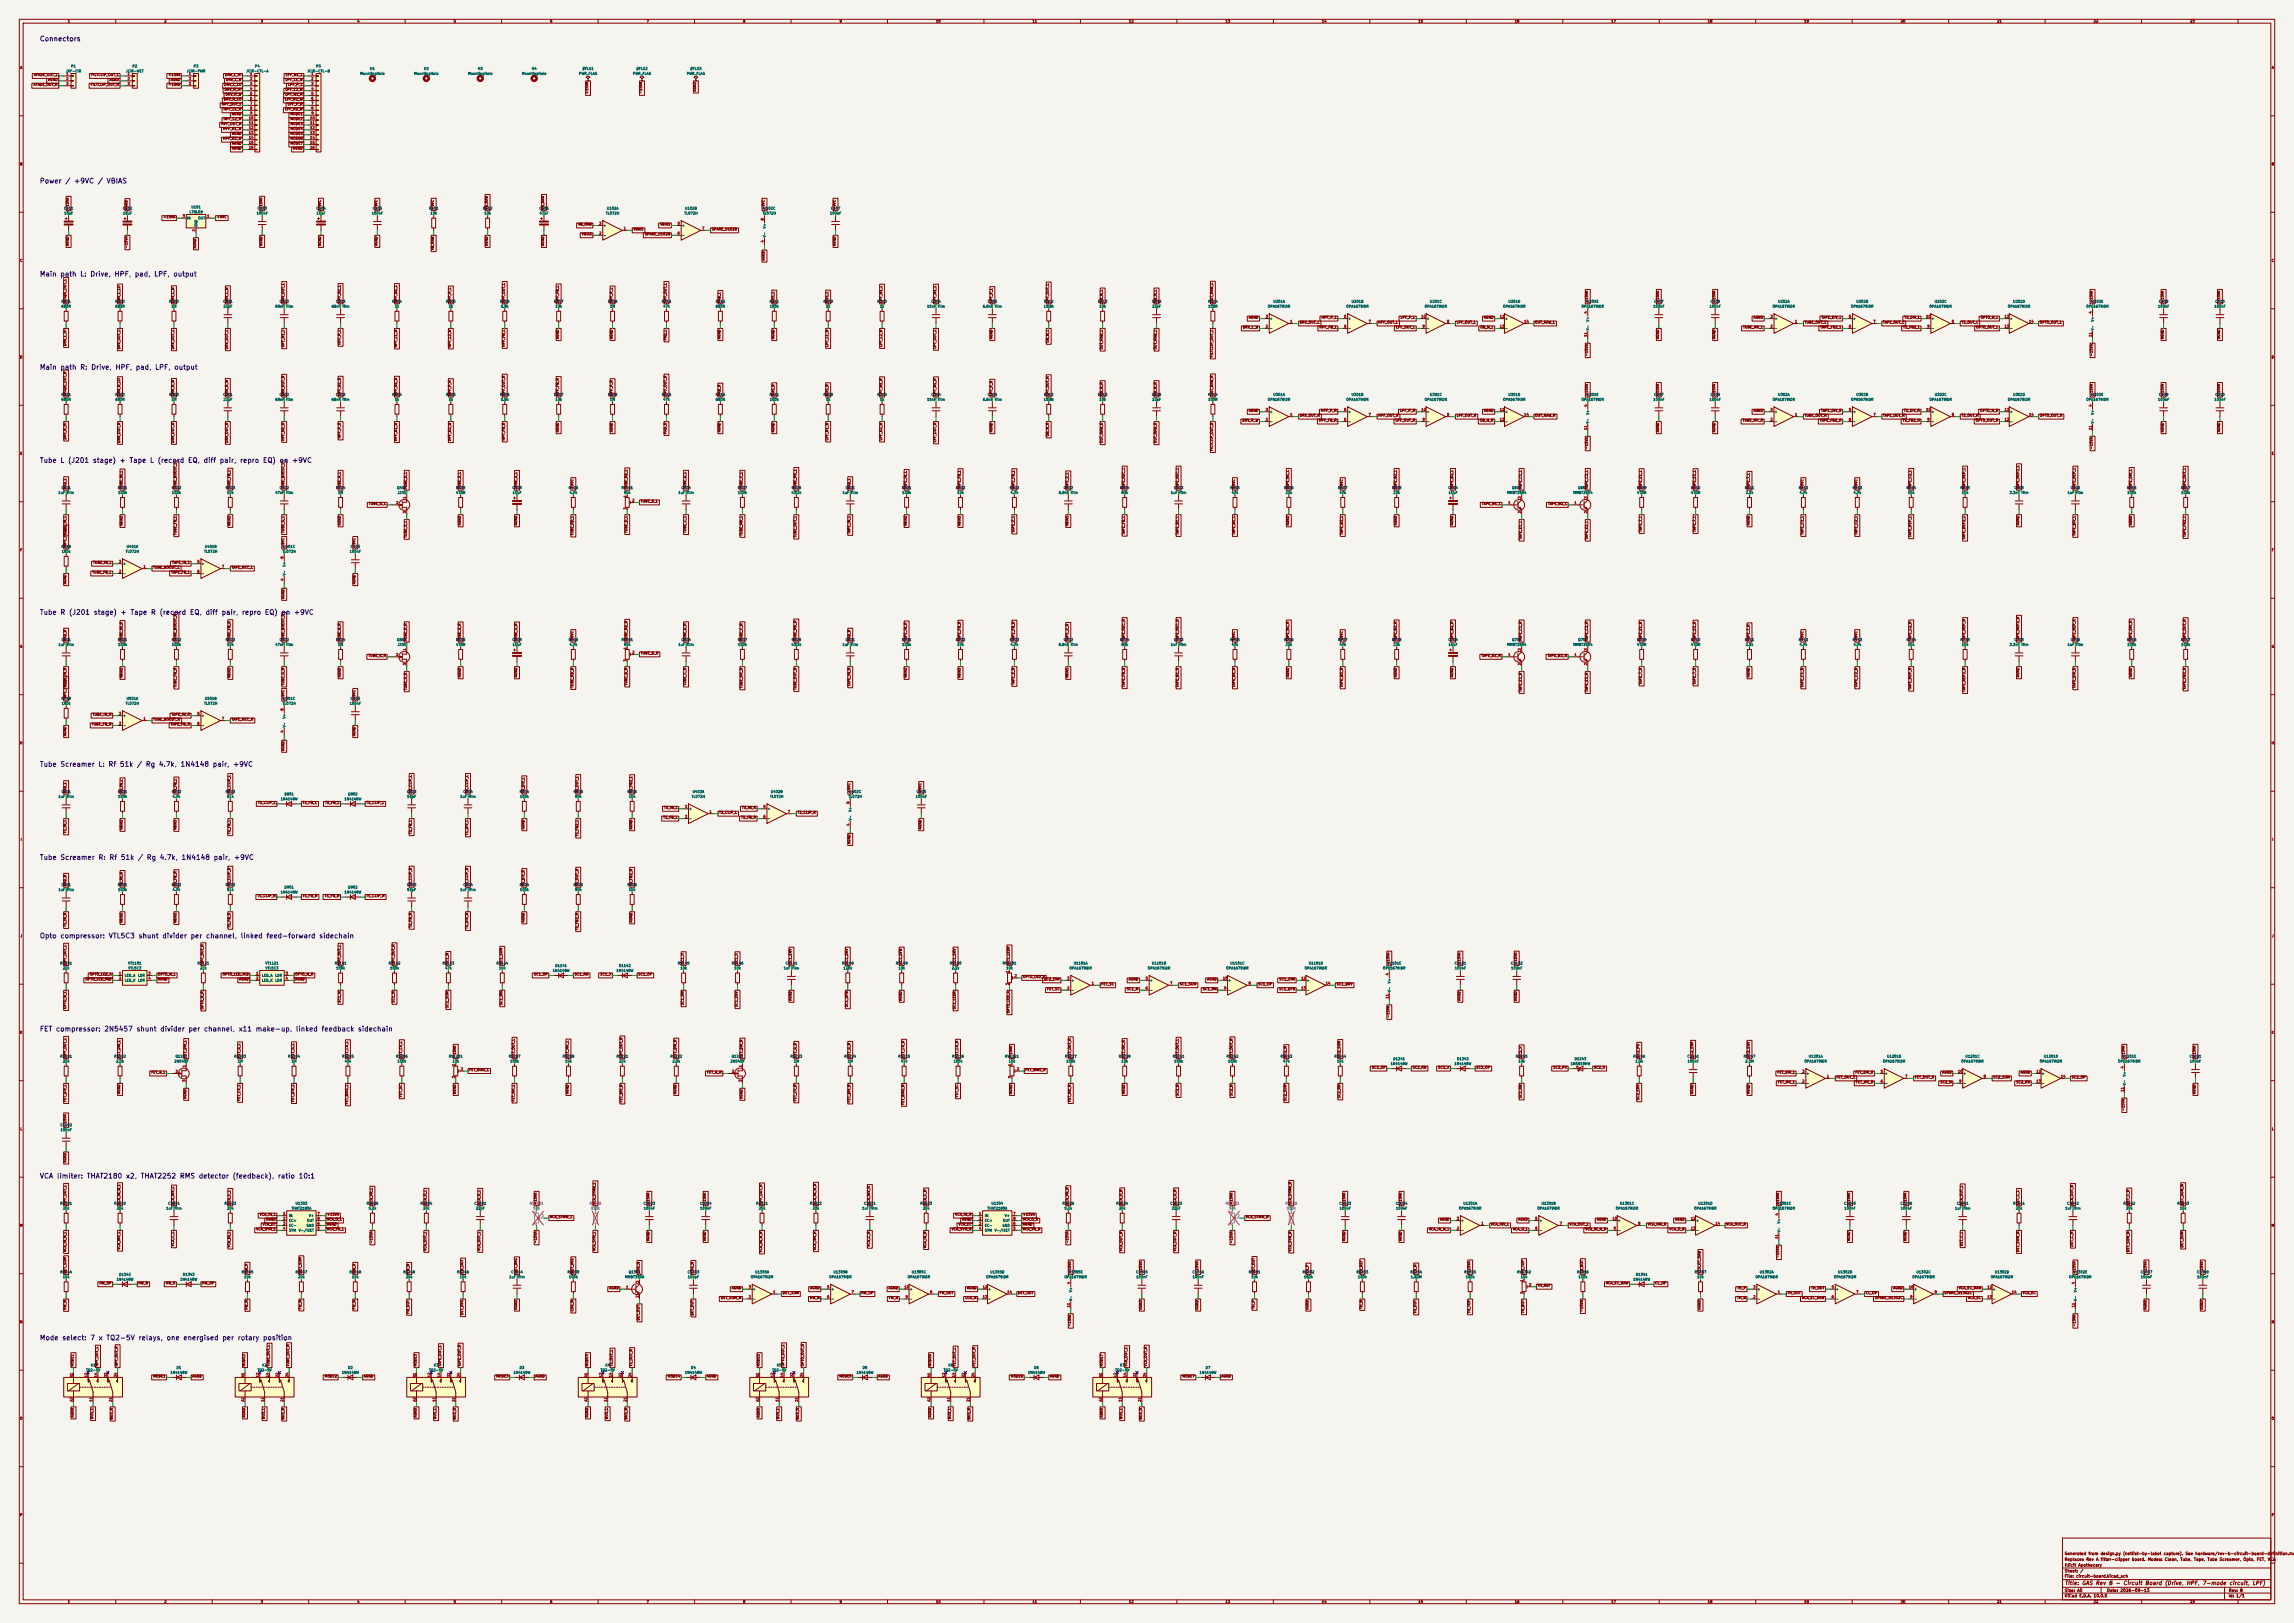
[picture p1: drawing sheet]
<svg xmlns="http://www.w3.org/2000/svg" width="1189mm" height="841mm" viewBox="0 0 1189 841" stroke-linecap="round" stroke-linejoin="round" font-family="sans-serif">
<defs><g id="words">
<g font-size="2.5" fill="#0000c2">
<text x="20" y="22">Connectors</text>
<text x="20" y="96">Power / +9VC / VBIAS</text>
<text x="20" y="144">Main path L: Drive, HPF, pad, LPF, output</text>
<text x="20" y="192">Main path R: Drive, HPF, pad, LPF, output</text>
<text x="20" y="240">Tube L (J201 stage) + Tape L (record EQ, diff pair, repro EQ) on +9VC</text>
<text x="20" y="319">Tube R (J201 stage) + Tape R (record EQ, diff pair, repro EQ) on +9VC</text>
<text x="20" y="398">Tube Screamer L: Rf 51k / Rg 4.7k, 1N4148 pair, +9VC</text>
<text x="20" y="446">Tube Screamer R: Rf 51k / Rg 4.7k, 1N4148 pair, +9VC</text>
<text x="20" y="487">Opto compressor: VTL5C3 shunt divider per channel, linked feed-forward sidechain</text>
<text x="20" y="535">FET compressor: 2N5457 shunt divider per channel, x11 make-up, linked feedback sidechain</text>
<text x="20" y="611">VCA limiter: THAT2180 x2, THAT2252 RMS detector (feedback), ratio 10:1</text>
<text x="20" y="695">Mode select: 7 x TQ2-5V relays, one energised per rotary position</text>
</g>
<text font-size="2" fill="#840000" x="1070" y="822">Title: GAS Rev B - Circuit Board (Drive, HPF, 7-mode circuit, LPF)</text>
<g font-size="1.5" fill="#840000">
<text x="1070" y="809">Replaces Rev A filter-clipper board. Modes: Clean, Tube, Tape, Tube Screamer, Opto, FET, VCA</text>
<text x="1070" y="806">Generated from design.py (netlist-by-label capture). See hardware/rev-b-circuit-board-definition.md</text>
<text x="1070" y="815">Sheet: /</text>
<text x="1070" y="812">Illicit Apothecary</text>
<text x="1070" y="818">File: circuit-board.kicad_sch</text>
<text x="1070" y="825">Size: A0</text>
<text x="1092" y="825">Date: 2026-09-13</text>
<text x="1155" y="825">Rev: B</text>
<text x="1070" y="828">KiCad E.D.A. 10.0.5</text>
<text x="1155" y="828">Id: 1/1</text>
</g>
<g font-size="1.3" fill="#840000">
<text x="35" y="12">1</text>
<text x="85" y="12">2</text>
<text x="135" y="12">3</text>
<text x="185" y="12">4</text>
<text x="235" y="12">5</text>
<text x="285" y="12">6</text>
<text x="335" y="12">7</text>
<text x="385" y="12">8</text>
<text x="435" y="12">9</text>
<text x="485" y="12">10</text>
<text x="535" y="12">11</text>
<text x="585" y="12">12</text>
<text x="635" y="12">13</text>
<text x="685" y="12">14</text>
<text x="735" y="12">15</text>
<text x="785" y="12">16</text>
<text x="835" y="12">17</text>
<text x="885" y="12">18</text>
<text x="935" y="12">19</text>
<text x="985" y="12">20</text>
<text x="1035" y="12">21</text>
<text x="1085" y="12">22</text>
<text x="1135" y="12">23</text>
<text x="10" y="36">A</text>
<text x="1177" y="36">A</text>
<text x="17" y="40">XFADE_OUT_L</text>
<text x="47" y="40">FILTCLIP_OUT_L</text>
<text x="87" y="40">+15VA</text>
<text x="116" y="40">DRV_L_HI</text>
<text x="148" y="40">LPF_N1_L</text>
<text x="17" y="45">XFADE_OUT_R</text>
<text x="25" y="42">AGND</text>
<text x="47" y="45">FILTCLIP_OUT_R</text>
<text x="57" y="42">AGND</text>
<text x="87" y="45">-15VA</text>
<text x="88" y="42">AGND</text>
<text x="116" y="45">DRV_L_LO</text>
<text x="116" y="47">DRV_R_HI</text>
<text x="117" y="42">DRV_L_W</text>
<text x="148" y="42">LPF_L1_W</text>
<text x="148" y="47">LPF_L2_W</text>
<text x="149" y="45">LPF_P_L</text>
<text x="361" y="48" transform="rotate(-90 361 48)">AGND</text>
<text x="116" y="52">DRV_R_LO</text>
<text x="117" y="50">DRV_R_W</text>
<text x="148" y="52">LPF_R1_W</text>
<text x="148" y="50">LPF_N1_R</text>
<text x="305" y="49" transform="rotate(-90 305 49)">+15VA</text>
<text x="333" y="49" transform="rotate(-90 333 49)">-15VA</text>
<text x="115" y="55">HPF_OUT_L</text>
<text x="116" y="57">HPF_L1_W</text>
<text x="148" y="57">LPF_R2_W</text>
<text x="149" y="55">LPF_P_R</text>
<text x="115" y="65">HPF_OUT_R</text>
<text x="116" y="63">HPF_L2_W</text>
<text x="120" y="60">AGND</text>
<text x="150" y="63">MODE2</text>
<text x="150" y="65">MODE3</text>
<text x="150" y="60">MODE1</text>
<text x="115" y="68">HPF_R1_W</text>
<text x="120" y="70">AGND</text>
<text x="150" y="68">MODE4</text>
<text x="150" y="70">MODE5</text>
<text x="115" y="73">HPF_R2_W</text>
<text x="120" y="78">AGND</text>
<text x="120" y="75">AGND</text>
<text x="150" y="73">MODE6</text>
<text x="150" y="75">MODE7</text>
<text x="152" y="78">AGND</text>
<text x="10" y="86">B</text>
<text x="1177" y="86">B</text>
<text x="36" y="109" transform="rotate(-90 36 109)">+15VA</text>
<text x="66" y="109" transform="rotate(-90 66 109)">AGND</text>
<text x="85" y="113">+15VA</text>
<text x="112" y="113">+9VC</text>
<text x="136" y="109" transform="rotate(-90 136 109)">+15VA</text>
<text x="167" y="109" transform="rotate(-90 167 109)">+9VC</text>
<text x="196" y="109" transform="rotate(-90 196 109)">+9VC</text>
<text x="225" y="109" transform="rotate(-90 225 109)">+9VC</text>
<text x="253" y="109" transform="rotate(-90 253 109)">VB_RAW</text>
<text x="282" y="109" transform="rotate(-90 282 109)">VB_RAW</text>
<text x="397" y="109" transform="rotate(-90 397 109)">+9VC</text>
<text x="433" y="109" transform="rotate(-90 433 109)">+9VC</text>
<text x="300" y="117">VB_RAW</text>
<text x="328" y="120">VBIAS</text>
<text x="342" y="117">VBIAS</text>
<text x="369" y="120">SPARE_U102B</text>
<text x="301" y="122">VBIAS</text>
<text x="334" y="122">SPARE_U102B</text>
<text x="36" y="128" transform="rotate(-90 36 128)">AGND</text>
<text x="66" y="129" transform="rotate(-90 66 129)">-15VA</text>
<text x="102" y="129" transform="rotate(-90 102 129)">AGND</text>
<text x="136" y="128" transform="rotate(-90 136 128)">AGND</text>
<text x="167" y="128" transform="rotate(-90 167 128)">AGND</text>
<text x="196" y="128" transform="rotate(-90 196 128)">AGND</text>
<text x="225" y="130" transform="rotate(-90 225 130)">VB_RAW</text>
<text x="253" y="128" transform="rotate(-90 253 128)">AGND</text>
<text x="282" y="128" transform="rotate(-90 282 128)">AGND</text>
<text x="433" y="128" transform="rotate(-90 433 128)">AGND</text>
<text x="10" y="136">C</text>
<text x="397" y="135" transform="rotate(-90 397 135)">AGND</text>
<text x="1177" y="136">C</text>
<text x="35" y="157" transform="rotate(-90 35 157)">XFADE_OUT_L</text>
<text x="63" y="157" transform="rotate(-90 63 157)">DRV_L_LO</text>
<text x="90" y="157" transform="rotate(-90 90 157)">DRV_L_W</text>
<text x="118" y="157" transform="rotate(-90 118 157)">DRV_L_W</text>
<text x="148" y="157" transform="rotate(-90 148 157)">DRV_OUT_L</text>
<text x="177" y="157" transform="rotate(-90 177 157)">HPF_N1_L</text>
<text x="206" y="157" transform="rotate(-90 206 157)">HPF_N1_L</text>
<text x="234" y="157" transform="rotate(-90 234 157)">HPF_P_L</text>
<text x="262" y="157" transform="rotate(-90 262 157)">HPF_OUT_L</text>
<text x="290" y="157" transform="rotate(-90 290 157)">HPF_FB_L</text>
<text x="318" y="157" transform="rotate(-90 318 157)">HPF_P_L</text>
<text x="346" y="157" transform="rotate(-90 346 157)">HPF_OUT_L</text>
<text x="374" y="157" transform="rotate(-90 374 157)">PAD_L</text>
<text x="402" y="157" transform="rotate(-90 402 157)">BUS_L</text>
<text x="430" y="157" transform="rotate(-90 430 157)">BUS_L</text>
<text x="458" y="157" transform="rotate(-90 458 157)">LPF_N1_L</text>
<text x="485" y="157" transform="rotate(-90 485 157)">LPF_N1_L</text>
<text x="515" y="157" transform="rotate(-90 515 157)">LPF_P_L</text>
<text x="544" y="157" transform="rotate(-90 544 157)">LPF_OUT_L</text>
<text x="572" y="157" transform="rotate(-90 572 157)">OB_N_L</text>
<text x="600" y="157" transform="rotate(-90 600 157)">OB_N_L</text>
<text x="629" y="157" transform="rotate(-90 629 157)">OUT_RAW_L</text>
<text x="823" y="157" transform="rotate(-90 823 157)">+15VA</text>
<text x="860" y="157" transform="rotate(-90 860 157)">+15VA</text>
<text x="889" y="157" transform="rotate(-90 889 157)">-15VA</text>
<text x="1085" y="157" transform="rotate(-90 1085 157)">+15VA</text>
<text x="1122" y="157" transform="rotate(-90 1122 157)">+15VA</text>
<text x="1151" y="157" transform="rotate(-90 1151 157)">-15VA</text>
<text x="647" y="165">AGND</text>
<text x="674" y="168">DRV_OUT_L</text>
<text x="685" y="165">HPF_P_L</text>
<text x="714" y="168">HPF_OUT_L</text>
<text x="726" y="165">LPF_P_L</text>
<text x="755" y="168">LPF_OUT_L</text>
<text x="769" y="165">AGND</text>
<text x="795" y="168">OUT_RAW_L</text>
<text x="909" y="165">AGND</text>
<text x="935" y="168">TUBE_OUT_L</text>
<text x="944" y="165">TAPE_DIV_L</text>
<text x="976" y="168">TAPE_OUT_L</text>
<text x="987" y="165">TS_DIV_L</text>
<text x="1016" y="168">TS_OUT_L</text>
<text x="1026" y="165">OPTO_N_L</text>
<text x="1057" y="168">OPTO_OUT_L</text>
<text x="644" y="170">DRV_L_W</text>
<text x="684" y="170">HPF_FB_L</text>
<text x="723" y="170">LPF_OUT_L</text>
<text x="767" y="170">OB_N_L</text>
<text x="903" y="170">TUBE_MK_L</text>
<text x="943" y="170">TAPE_FB2_L</text>
<text x="986" y="170">TS_FB2_L</text>
<text x="1024" y="170">OPTO_OUT_L</text>
<text x="35" y="179" transform="rotate(-90 35 179)">DRV_L_HI</text>
<text x="177" y="179" transform="rotate(-90 177 179)">HPF_P_L</text>
<text x="262" y="180" transform="rotate(-90 262 180)">HPF_FB_L</text>
<text x="290" y="176" transform="rotate(-90 290 176)">AGND</text>
<text x="318" y="176" transform="rotate(-90 318 176)">AGND</text>
<text x="346" y="177" transform="rotate(-90 346 177)">PAD_L</text>
<text x="374" y="176" transform="rotate(-90 374 176)">AGND</text>
<text x="402" y="176" transform="rotate(-90 402 176)">AGND</text>
<text x="430" y="180" transform="rotate(-90 430 180)">LPF_L1_W</text>
<text x="458" y="180" transform="rotate(-90 458 180)">LPF_L2_W</text>
<text x="515" y="176" transform="rotate(-90 515 176)">AGND</text>
<text x="544" y="178" transform="rotate(-90 544 178)">OB_N_L</text>
<text x="860" y="176" transform="rotate(-90 860 176)">AGND</text>
<text x="889" y="176" transform="rotate(-90 889 176)">AGND</text>
<text x="1122" y="176" transform="rotate(-90 1122 176)">AGND</text>
<text x="1151" y="176" transform="rotate(-90 1151 176)">AGND</text>
<text x="10" y="186">D</text>
<text x="63" y="181" transform="rotate(-90 63 181)">DRV_OUT_L</text>
<text x="90" y="181" transform="rotate(-90 90 181)">DRV_OUT_L</text>
<text x="118" y="181" transform="rotate(-90 118 181)">DRV_OUT_L</text>
<text x="148" y="180" transform="rotate(-90 148 180)">HPF_N1_L</text>
<text x="206" y="180" transform="rotate(-90 206 180)">HPF_L1_W</text>
<text x="234" y="180" transform="rotate(-90 234 180)">HPF_L2_W</text>
<text x="485" y="181" transform="rotate(-90 485 181)">LPF_OUT_L</text>
<text x="572" y="181" transform="rotate(-90 572 181)">OUT_RAW_L</text>
<text x="600" y="181" transform="rotate(-90 600 181)">OUT_RAW_L</text>
<text x="629" y="185" transform="rotate(-90 629 185)">FILTCLIP_OUT_L</text>
<text x="823" y="185" transform="rotate(-90 823 185)">-15VA</text>
<text x="1085" y="185" transform="rotate(-90 1085 185)">-15VA</text>
<text x="1177" y="186">D</text>
<text x="35" y="205" transform="rotate(-90 35 205)">XFADE_OUT_R</text>
<text x="63" y="205" transform="rotate(-90 63 205)">DRV_R_LO</text>
<text x="90" y="205" transform="rotate(-90 90 205)">DRV_R_W</text>
<text x="118" y="205" transform="rotate(-90 118 205)">DRV_R_W</text>
<text x="148" y="205" transform="rotate(-90 148 205)">DRV_OUT_R</text>
<text x="177" y="205" transform="rotate(-90 177 205)">HPF_N1_R</text>
<text x="206" y="205" transform="rotate(-90 206 205)">HPF_N1_R</text>
<text x="234" y="205" transform="rotate(-90 234 205)">HPF_P_R</text>
<text x="262" y="205" transform="rotate(-90 262 205)">HPF_OUT_R</text>
<text x="290" y="205" transform="rotate(-90 290 205)">HPF_FB_R</text>
<text x="318" y="205" transform="rotate(-90 318 205)">HPF_P_R</text>
<text x="346" y="205" transform="rotate(-90 346 205)">HPF_OUT_R</text>
<text x="374" y="205" transform="rotate(-90 374 205)">PAD_R</text>
<text x="402" y="205" transform="rotate(-90 402 205)">BUS_R</text>
<text x="430" y="205" transform="rotate(-90 430 205)">BUS_R</text>
<text x="458" y="205" transform="rotate(-90 458 205)">LPF_N1_R</text>
<text x="485" y="205" transform="rotate(-90 485 205)">LPF_N1_R</text>
<text x="515" y="205" transform="rotate(-90 515 205)">LPF_P_R</text>
<text x="544" y="205" transform="rotate(-90 544 205)">LPF_OUT_R</text>
<text x="572" y="205" transform="rotate(-90 572 205)">OB_N_R</text>
<text x="600" y="205" transform="rotate(-90 600 205)">OB_N_R</text>
<text x="629" y="205" transform="rotate(-90 629 205)">OUT_RAW_R</text>
<text x="823" y="205" transform="rotate(-90 823 205)">+15VA</text>
<text x="860" y="205" transform="rotate(-90 860 205)">+15VA</text>
<text x="889" y="205" transform="rotate(-90 889 205)">-15VA</text>
<text x="1085" y="205" transform="rotate(-90 1085 205)">+15VA</text>
<text x="1122" y="205" transform="rotate(-90 1122 205)">+15VA</text>
<text x="1151" y="205" transform="rotate(-90 1151 205)">-15VA</text>
<text x="647" y="214">AGND</text>
<text x="685" y="214">HPF_P_R</text>
<text x="725" y="214">LPF_P_R</text>
<text x="769" y="214">AGND</text>
<text x="909" y="214">AGND</text>
<text x="944" y="214">TAPE_DIV_R</text>
<text x="987" y="214">TS_DIV_R</text>
<text x="1026" y="214">OPTO_N_R</text>
<text x="644" y="219">DRV_R_W</text>
<text x="674" y="216">DRV_OUT_R</text>
<text x="683" y="219">HPF_FB_R</text>
<text x="714" y="216">HPF_OUT_R</text>
<text x="723" y="219">LPF_OUT_R</text>
<text x="755" y="216">LPF_OUT_R</text>
<text x="767" y="219">OB_N_R</text>
<text x="795" y="216">OUT_RAW_R</text>
<text x="903" y="219">TUBE_MK_R</text>
<text x="935" y="216">TUBE_OUT_R</text>
<text x="943" y="219">TAPE_FB2_R</text>
<text x="976" y="216">TAPE_OUT_R</text>
<text x="986" y="219">TS_FB2_R</text>
<text x="1016" y="216">TS_OUT_R</text>
<text x="1024" y="219">OPTO_OUT_R</text>
<text x="1057" y="216">OPTO_OUT_R</text>
<text x="35" y="228" transform="rotate(-90 35 228)">DRV_R_HI</text>
<text x="177" y="227" transform="rotate(-90 177 227)">HPF_P_R</text>
<text x="290" y="224" transform="rotate(-90 290 224)">AGND</text>
<text x="318" y="224" transform="rotate(-90 318 224)">AGND</text>
<text x="346" y="225" transform="rotate(-90 346 225)">PAD_R</text>
<text x="374" y="224" transform="rotate(-90 374 224)">AGND</text>
<text x="402" y="224" transform="rotate(-90 402 224)">AGND</text>
<text x="515" y="224" transform="rotate(-90 515 224)">AGND</text>
<text x="544" y="226" transform="rotate(-90 544 226)">OB_N_R</text>
<text x="860" y="224" transform="rotate(-90 860 224)">AGND</text>
<text x="889" y="224" transform="rotate(-90 889 224)">AGND</text>
<text x="1122" y="224" transform="rotate(-90 1122 224)">AGND</text>
<text x="1151" y="224" transform="rotate(-90 1151 224)">AGND</text>
<text x="63" y="230" transform="rotate(-90 63 230)">DRV_OUT_R</text>
<text x="90" y="230" transform="rotate(-90 90 230)">DRV_OUT_R</text>
<text x="118" y="230" transform="rotate(-90 118 230)">DRV_OUT_R</text>
<text x="148" y="229" transform="rotate(-90 148 229)">HPF_N1_R</text>
<text x="206" y="229" transform="rotate(-90 206 229)">HPF_R1_W</text>
<text x="234" y="229" transform="rotate(-90 234 229)">HPF_R2_W</text>
<text x="262" y="228" transform="rotate(-90 262 228)">HPF_FB_R</text>
<text x="430" y="228" transform="rotate(-90 430 228)">LPF_R1_W</text>
<text x="458" y="228" transform="rotate(-90 458 228)">LPF_R2_W</text>
<text x="485" y="229" transform="rotate(-90 485 229)">LPF_OUT_R</text>
<text x="572" y="230" transform="rotate(-90 572 230)">OUT_RAW_R</text>
<text x="600" y="230" transform="rotate(-90 600 230)">OUT_RAW_R</text>
<text x="629" y="234" transform="rotate(-90 629 234)">FILTCLIP_OUT_R</text>
<text x="823" y="233" transform="rotate(-90 823 233)">-15VA</text>
<text x="1085" y="233" transform="rotate(-90 1085 233)">-15VA</text>
<text x="10" y="236">E</text>
<text x="1177" y="236">E</text>
<text x="35" y="254" transform="rotate(-90 35 254)">PAD_L</text>
<text x="64" y="254" transform="rotate(-90 64 254)">TUBE_IN_L</text>
<text x="92" y="254" transform="rotate(-90 92 254)">TUBE_BOOST_L</text>
<text x="120" y="254" transform="rotate(-90 120 254)">TUBE_FB_L</text>
<text x="148" y="254" transform="rotate(-90 148 254)">TUBE_BOOST_L</text>
<text x="177" y="254" transform="rotate(-90 177 254)">TUBE_G_L</text>
<text x="211" y="254" transform="rotate(-90 211 254)">TUBE_D_L</text>
<text x="239" y="254" transform="rotate(-90 239 254)">TUBE_S_L</text>
<text x="268" y="254" transform="rotate(-90 268 254)">TUBE_S_L</text>
<text x="297" y="254" transform="rotate(-90 297 254)">+9VC</text>
<text x="325" y="254" transform="rotate(-90 325 254)">TUBE_RD_L</text>
<text x="356" y="254" transform="rotate(-90 356 254)">TUBE_D_L</text>
<text x="385" y="254" transform="rotate(-90 385 254)">TUBE_C_L</text>
<text x="413" y="254" transform="rotate(-90 413 254)">TUBE_MK_L</text>
<text x="441" y="254" transform="rotate(-90 441 254)">PAD_L</text>
<text x="470" y="254" transform="rotate(-90 470 254)">TAPE_IN_L</text>
<text x="498" y="254" transform="rotate(-90 498 254)">TAPE_FB_L</text>
<text x="526" y="254" transform="rotate(-90 526 254)">TAPE_FB_L</text>
<text x="554" y="254" transform="rotate(-90 554 254)">TAPE_Z_L</text>
<text x="583" y="254" transform="rotate(-90 583 254)">TAPE_REC_L</text>
<text x="611" y="254" transform="rotate(-90 611 254)">TAPE_REC_L</text>
<text x="640" y="254" transform="rotate(-90 640 254)">+9VC</text>
<text x="668" y="254" transform="rotate(-90 668 254)">TAPE_B1_L</text>
<text x="696" y="254" transform="rotate(-90 696 254)">+9VC</text>
<text x="724" y="254" transform="rotate(-90 724 254)">TAPE_B2_L</text>
<text x="753" y="254" transform="rotate(-90 753 254)">TAPE_B2_L</text>
<text x="789" y="254" transform="rotate(-90 789 254)">TAPE_C1_L</text>
<text x="823" y="254" transform="rotate(-90 823 254)">TAPE_C2_L</text>
<text x="851" y="254" transform="rotate(-90 851 254)">TAPE_E1_L</text>
<text x="879" y="254" transform="rotate(-90 879 254)">TAPE_E2_L</text>
<text x="907" y="254" transform="rotate(-90 907 254)">TAPE_T_L</text>
<text x="935" y="254" transform="rotate(-90 935 254)">+9VC</text>
<text x="963" y="254" transform="rotate(-90 963 254)">+9VC</text>
<text x="991" y="254" transform="rotate(-90 991 254)">TAPE_C2_L</text>
<text x="1019" y="254" transform="rotate(-90 1019 254)">TAPE_REP_L</text>
<text x="1047" y="254" transform="rotate(-90 1047 254)">TAPE_REP2_L</text>
<text x="1076" y="254" transform="rotate(-90 1076 254)">TAPE_REP_L</text>
<text x="1105" y="254" transform="rotate(-90 1105 254)">TAPE_DIV_L</text>
<text x="1133" y="254" transform="rotate(-90 1133 254)">TAPE_OUT_L</text>
<text x="191" y="262">TUBE_G_L</text>
<text x="332" y="261">TUBE_D_L</text>
<text x="768" y="262">TAPE_B1_L</text>
<text x="802" y="262">TAPE_B2_L</text>
<text x="64" y="273" transform="rotate(-90 64 273)">VBIAS</text>
<text x="120" y="273" transform="rotate(-90 120 273)">VBIAS</text>
<text x="177" y="272" transform="rotate(-90 177 272)">AGND</text>
<text x="239" y="272" transform="rotate(-90 239 272)">AGND</text>
<text x="268" y="272" transform="rotate(-90 268 272)">AGND</text>
<text x="470" y="273" transform="rotate(-90 470 273)">VBIAS</text>
<text x="498" y="273" transform="rotate(-90 498 273)">VBIAS</text>
<text x="554" y="273" transform="rotate(-90 554 273)">VBIAS</text>
<text x="668" y="272" transform="rotate(-90 668 272)">AGND</text>
<text x="724" y="272" transform="rotate(-90 724 272)">AGND</text>
<text x="753" y="272" transform="rotate(-90 753 272)">AGND</text>
<text x="851" y="276" transform="rotate(-90 851 276)">TAPE_T_L</text>
<text x="879" y="276" transform="rotate(-90 879 276)">TAPE_T_L</text>
<text x="907" y="272" transform="rotate(-90 907 272)">AGND</text>
<text x="1047" y="272" transform="rotate(-90 1047 272)">AGND</text>
<text x="1105" y="272" transform="rotate(-90 1105 272)">AGND</text>
<text x="35" y="277" transform="rotate(-90 35 277)">TUBE_IN_L</text>
<text x="92" y="277" transform="rotate(-90 92 277)">TUBE_FB_L</text>
<text x="148" y="276" transform="rotate(-90 148 276)">TUBE_G_L</text>
<text x="211" y="279" transform="rotate(-90 211 279)">TUBE_S_L</text>
<text x="297" y="278" transform="rotate(-90 297 278)">TUBE_RD_L</text>
<text x="325" y="276" transform="rotate(-90 325 276)">TUBE_D_L</text>
<text x="356" y="276" transform="rotate(-90 356 276)">TUBE_C_L</text>
<text x="385" y="278" transform="rotate(-90 385 278)">TUBE_MK_L</text>
<text x="413" y="279" transform="rotate(-90 413 279)">TUBE_OUT_L</text>
<text x="441" y="277" transform="rotate(-90 441 277)">TAPE_IN_L</text>
<text x="526" y="276" transform="rotate(-90 526 276)">TAPE_Z_L</text>
<text x="583" y="277" transform="rotate(-90 583 277)">TAPE_FB_L</text>
<text x="611" y="277" transform="rotate(-90 611 277)">TAPE_B1_L</text>
<text x="640" y="277" transform="rotate(-90 640 277)">TAPE_B1_L</text>
<text x="696" y="277" transform="rotate(-90 696 277)">TAPE_B2_L</text>
<text x="789" y="280" transform="rotate(-90 789 280)">TAPE_E1_L</text>
<text x="823" y="280" transform="rotate(-90 823 280)">TAPE_E2_L</text>
<text x="935" y="277" transform="rotate(-90 935 277)">TAPE_C1_L</text>
<text x="963" y="277" transform="rotate(-90 963 277)">TAPE_C2_L</text>
<text x="991" y="279" transform="rotate(-90 991 279)">TAPE_REP_L</text>
<text x="1019" y="280" transform="rotate(-90 1019 280)">TAPE_REP2_L</text>
<text x="1076" y="278" transform="rotate(-90 1076 278)">TAPE_DIV_L</text>
<text x="1133" y="278" transform="rotate(-90 1133 278)">TAPE_FB2_L</text>
<text x="10" y="286">F</text>
<text x="35" y="284" transform="rotate(-90 35 284)">TAPE_FB2_L</text>
<text x="148" y="284" transform="rotate(-90 148 284)">+9VC</text>
<text x="184" y="284" transform="rotate(-90 184 284)">+9VC</text>
<text x="1177" y="286">F</text>
<text x="48" y="292">TUBE_IN_L</text>
<text x="89" y="292">TAPE_IN_L</text>
<text x="48" y="297">TUBE_FB_L</text>
<text x="79" y="295">TUBE_BOOST_L</text>
<text x="89" y="297">TAPE_FB_L</text>
<text x="120" y="295">TAPE_REC_L</text>
<text x="35" y="303" transform="rotate(-90 35 303)">AGND</text>
<text x="184" y="303" transform="rotate(-90 184 303)">AGND</text>
<text x="148" y="310" transform="rotate(-90 148 310)">AGND</text>
<text x="10" y="336">G</text>
<text x="35" y="332" transform="rotate(-90 35 332)">PAD_R</text>
<text x="64" y="332" transform="rotate(-90 64 332)">TUBE_IN_R</text>
<text x="92" y="332" transform="rotate(-90 92 332)">TUBE_BOOST_R</text>
<text x="120" y="332" transform="rotate(-90 120 332)">TUBE_FB_R</text>
<text x="148" y="332" transform="rotate(-90 148 332)">TUBE_BOOST_R</text>
<text x="177" y="332" transform="rotate(-90 177 332)">TUBE_G_R</text>
<text x="211" y="332" transform="rotate(-90 211 332)">TUBE_D_R</text>
<text x="239" y="332" transform="rotate(-90 239 332)">TUBE_S_R</text>
<text x="268" y="332" transform="rotate(-90 268 332)">TUBE_S_R</text>
<text x="297" y="332" transform="rotate(-90 297 332)">+9VC</text>
<text x="325" y="332" transform="rotate(-90 325 332)">TUBE_RD_R</text>
<text x="356" y="332" transform="rotate(-90 356 332)">TUBE_D_R</text>
<text x="385" y="332" transform="rotate(-90 385 332)">TUBE_C_R</text>
<text x="413" y="332" transform="rotate(-90 413 332)">TUBE_MK_R</text>
<text x="441" y="332" transform="rotate(-90 441 332)">PAD_R</text>
<text x="470" y="332" transform="rotate(-90 470 332)">TAPE_IN_R</text>
<text x="498" y="332" transform="rotate(-90 498 332)">TAPE_FB_R</text>
<text x="526" y="332" transform="rotate(-90 526 332)">TAPE_FB_R</text>
<text x="554" y="332" transform="rotate(-90 554 332)">TAPE_Z_R</text>
<text x="583" y="332" transform="rotate(-90 583 332)">TAPE_REC_R</text>
<text x="611" y="332" transform="rotate(-90 611 332)">TAPE_REC_R</text>
<text x="640" y="332" transform="rotate(-90 640 332)">+9VC</text>
<text x="668" y="332" transform="rotate(-90 668 332)">TAPE_B1_R</text>
<text x="696" y="332" transform="rotate(-90 696 332)">+9VC</text>
<text x="724" y="332" transform="rotate(-90 724 332)">TAPE_B2_R</text>
<text x="753" y="332" transform="rotate(-90 753 332)">TAPE_B2_R</text>
<text x="789" y="332" transform="rotate(-90 789 332)">TAPE_C1_R</text>
<text x="823" y="332" transform="rotate(-90 823 332)">TAPE_C2_R</text>
<text x="851" y="332" transform="rotate(-90 851 332)">TAPE_E1_R</text>
<text x="879" y="332" transform="rotate(-90 879 332)">TAPE_E2_R</text>
<text x="907" y="332" transform="rotate(-90 907 332)">TAPE_T_R</text>
<text x="935" y="332" transform="rotate(-90 935 332)">+9VC</text>
<text x="963" y="332" transform="rotate(-90 963 332)">+9VC</text>
<text x="991" y="332" transform="rotate(-90 991 332)">TAPE_C2_R</text>
<text x="1019" y="332" transform="rotate(-90 1019 332)">TAPE_REP_R</text>
<text x="1047" y="332" transform="rotate(-90 1047 332)">TAPE_REP2_R</text>
<text x="1076" y="332" transform="rotate(-90 1076 332)">TAPE_REP_R</text>
<text x="1105" y="332" transform="rotate(-90 1105 332)">TAPE_DIV_R</text>
<text x="1133" y="332" transform="rotate(-90 1133 332)">TAPE_OUT_R</text>
<text x="1177" y="336">G</text>
<text x="191" y="341">TUBE_G_R</text>
<text x="332" y="339">TUBE_D_R</text>
<text x="768" y="341">TAPE_B1_R</text>
<text x="802" y="341">TAPE_B2_R</text>
<text x="64" y="351" transform="rotate(-90 64 351)">VBIAS</text>
<text x="120" y="351" transform="rotate(-90 120 351)">VBIAS</text>
<text x="177" y="351" transform="rotate(-90 177 351)">AGND</text>
<text x="239" y="351" transform="rotate(-90 239 351)">AGND</text>
<text x="268" y="351" transform="rotate(-90 268 351)">AGND</text>
<text x="470" y="351" transform="rotate(-90 470 351)">VBIAS</text>
<text x="498" y="351" transform="rotate(-90 498 351)">VBIAS</text>
<text x="554" y="351" transform="rotate(-90 554 351)">VBIAS</text>
<text x="668" y="351" transform="rotate(-90 668 351)">AGND</text>
<text x="724" y="351" transform="rotate(-90 724 351)">AGND</text>
<text x="753" y="351" transform="rotate(-90 753 351)">AGND</text>
<text x="907" y="351" transform="rotate(-90 907 351)">AGND</text>
<text x="1047" y="351" transform="rotate(-90 1047 351)">AGND</text>
<text x="1105" y="351" transform="rotate(-90 1105 351)">AGND</text>
<text x="35" y="356" transform="rotate(-90 35 356)">TUBE_IN_R</text>
<text x="92" y="356" transform="rotate(-90 92 356)">TUBE_FB_R</text>
<text x="148" y="355" transform="rotate(-90 148 355)">TUBE_G_R</text>
<text x="211" y="358" transform="rotate(-90 211 358)">TUBE_S_R</text>
<text x="297" y="357" transform="rotate(-90 297 357)">TUBE_RD_R</text>
<text x="325" y="355" transform="rotate(-90 325 355)">TUBE_D_R</text>
<text x="356" y="355" transform="rotate(-90 356 355)">TUBE_C_R</text>
<text x="385" y="357" transform="rotate(-90 385 357)">TUBE_MK_R</text>
<text x="413" y="358" transform="rotate(-90 413 358)">TUBE_OUT_R</text>
<text x="441" y="356" transform="rotate(-90 441 356)">TAPE_IN_R</text>
<text x="526" y="355" transform="rotate(-90 526 355)">TAPE_Z_R</text>
<text x="583" y="356" transform="rotate(-90 583 356)">TAPE_FB_R</text>
<text x="611" y="356" transform="rotate(-90 611 356)">TAPE_B1_R</text>
<text x="640" y="356" transform="rotate(-90 640 356)">TAPE_B1_R</text>
<text x="696" y="356" transform="rotate(-90 696 356)">TAPE_B2_R</text>
<text x="789" y="359" transform="rotate(-90 789 359)">TAPE_E1_R</text>
<text x="823" y="359" transform="rotate(-90 823 359)">TAPE_E2_R</text>
<text x="851" y="355" transform="rotate(-90 851 355)">TAPE_T_R</text>
<text x="879" y="355" transform="rotate(-90 879 355)">TAPE_T_R</text>
<text x="935" y="356" transform="rotate(-90 935 356)">TAPE_C1_R</text>
<text x="963" y="356" transform="rotate(-90 963 356)">TAPE_C2_R</text>
<text x="991" y="358" transform="rotate(-90 991 358)">TAPE_REP_R</text>
<text x="1019" y="359" transform="rotate(-90 1019 359)">TAPE_REP2_R</text>
<text x="1076" y="357" transform="rotate(-90 1076 357)">TAPE_DIV_R</text>
<text x="1133" y="357" transform="rotate(-90 1133 357)">TAPE_FB2_R</text>
<text x="35" y="363" transform="rotate(-90 35 363)">TAPE_FB2_R</text>
<text x="148" y="363" transform="rotate(-90 148 363)">+9VC</text>
<text x="184" y="363" transform="rotate(-90 184 363)">+9VC</text>
<text x="48" y="371">TUBE_IN_R</text>
<text x="89" y="371">TAPE_IN_R</text>
<text x="47" y="376">TUBE_FB_R</text>
<text x="79" y="374">TUBE_BOOST_R</text>
<text x="88" y="376">TAPE_FB_R</text>
<text x="120" y="374">TAPE_REC_R</text>
<text x="35" y="382" transform="rotate(-90 35 382)">AGND</text>
<text x="184" y="382" transform="rotate(-90 184 382)">AGND</text>
<text x="10" y="386">H</text>
<text x="148" y="389" transform="rotate(-90 148 389)">AGND</text>
<text x="1177" y="386">H</text>
<text x="35" y="411" transform="rotate(-90 35 411)">PAD_L</text>
<text x="64" y="411" transform="rotate(-90 64 411)">TS_IN_L</text>
<text x="92" y="411" transform="rotate(-90 92 411)">TS_FB_L</text>
<text x="120" y="411" transform="rotate(-90 120 411)">TS_CLIP_L</text>
<text x="214" y="411" transform="rotate(-90 214 411)">TS_CLIP_L</text>
<text x="243" y="411" transform="rotate(-90 243 411)">TS_CLIP_L</text>
<text x="272" y="411" transform="rotate(-90 272 411)">TS_DIV_L</text>
<text x="300" y="411" transform="rotate(-90 300 411)">TS_OUT_L</text>
<text x="328" y="411" transform="rotate(-90 328 411)">TS_FB2_L</text>
<text x="441" y="411" transform="rotate(-90 441 411)">+9VC</text>
<text x="478" y="411" transform="rotate(-90 478 411)">+9VC</text>
<text x="133" y="417">TS_CLIP_L</text>
<text x="157" y="417">TS_FB_L</text>
<text x="168" y="417">TS_FB_L</text>
<text x="190" y="417">TS_CLIP_L</text>
<text x="344" y="419">TS_IN_L</text>
<text x="384" y="419">TS_IN_R</text>
<text x="344" y="424">TS_FB_L</text>
<text x="373" y="422">TS_CLIP_L</text>
<text x="384" y="424">TS_FB_R</text>
<text x="413" y="422">TS_CLIP_R</text>
<text x="35" y="432" transform="rotate(-90 35 432)">TS_IN_L</text>
<text x="64" y="430" transform="rotate(-90 64 430)">VBIAS</text>
<text x="92" y="430" transform="rotate(-90 92 430)">VBIAS</text>
<text x="272" y="430" transform="rotate(-90 272 430)">AGND</text>
<text x="328" y="430" transform="rotate(-90 328 430)">AGND</text>
<text x="478" y="430" transform="rotate(-90 478 430)">AGND</text>
<text x="11" y="436">I</text>
<text x="120" y="432" transform="rotate(-90 120 432)">TS_FB_L</text>
<text x="214" y="432" transform="rotate(-90 214 432)">TS_FB_L</text>
<text x="243" y="433" transform="rotate(-90 243 433)">TS_DIV_L</text>
<text x="300" y="434" transform="rotate(-90 300 434)">TS_FB2_L</text>
<text x="441" y="437" transform="rotate(-90 441 437)">AGND</text>
<text x="1178" y="436">I</text>
<text x="35" y="459" transform="rotate(-90 35 459)">PAD_R</text>
<text x="64" y="459" transform="rotate(-90 64 459)">TS_IN_R</text>
<text x="92" y="459" transform="rotate(-90 92 459)">TS_FB_R</text>
<text x="120" y="459" transform="rotate(-90 120 459)">TS_CLIP_R</text>
<text x="214" y="459" transform="rotate(-90 214 459)">TS_CLIP_R</text>
<text x="243" y="459" transform="rotate(-90 243 459)">TS_CLIP_R</text>
<text x="272" y="459" transform="rotate(-90 272 459)">TS_DIV_R</text>
<text x="300" y="459" transform="rotate(-90 300 459)">TS_OUT_R</text>
<text x="328" y="459" transform="rotate(-90 328 459)">TS_FB2_R</text>
<text x="133" y="465">TS_CLIP_R</text>
<text x="157" y="465">TS_FB_R</text>
<text x="168" y="465">TS_FB_R</text>
<text x="190" y="465">TS_CLIP_R</text>
<text x="64" y="478" transform="rotate(-90 64 478)">VBIAS</text>
<text x="92" y="478" transform="rotate(-90 92 478)">VBIAS</text>
<text x="272" y="478" transform="rotate(-90 272 478)">AGND</text>
<text x="328" y="478" transform="rotate(-90 328 478)">AGND</text>
<text x="10" y="486">J</text>
<text x="35" y="480" transform="rotate(-90 35 480)">TS_IN_R</text>
<text x="120" y="481" transform="rotate(-90 120 481)">TS_FB_R</text>
<text x="214" y="481" transform="rotate(-90 214 481)">TS_FB_R</text>
<text x="243" y="481" transform="rotate(-90 243 481)">TS_DIV_R</text>
<text x="300" y="482" transform="rotate(-90 300 482)">TS_FB2_R</text>
<text x="1177" y="486">J</text>
<text x="35" y="500" transform="rotate(-90 35 500)">HPF_OUT_L</text>
<text x="106" y="500" transform="rotate(-90 106 500)">HPF_OUT_R</text>
<text x="177" y="500" transform="rotate(-90 177 500)">HPF_OUT_L</text>
<text x="205" y="500" transform="rotate(-90 205 500)">HPF_OUT_R</text>
<text x="233" y="500" transform="rotate(-90 233 500)">SC1_N</text>
<text x="261" y="500" transform="rotate(-90 261 500)">SC1_SUM</text>
<text x="355" y="500" transform="rotate(-90 355 500)">SC1_X</text>
<text x="383" y="500" transform="rotate(-90 383 500)">SC1_X</text>
<text x="411" y="500" transform="rotate(-90 411 500)">SC1_ENV</text>
<text x="440" y="500" transform="rotate(-90 440 500)">SC1_DRV</text>
<text x="468" y="500" transform="rotate(-90 468 500)">SC1_DFB</text>
<text x="496" y="500" transform="rotate(-90 496 500)">SC1_DRV</text>
<text x="524" y="500" transform="rotate(-90 524 500)">SC1_LEDR</text>
<text x="720" y="500" transform="rotate(-90 720 500)">+15VA</text>
<text x="757" y="500" transform="rotate(-90 757 500)">+15VA</text>
<text x="786" y="500" transform="rotate(-90 786 500)">-15VA</text>
<text x="44" y="508">OPTO_LED_MID</text>
<text x="46" y="506">OPTO_LED_A</text>
<text x="82" y="508">AGND</text>
<text x="82" y="506">OPTO_N_L</text>
<text x="115" y="506">OPTO_LED_MID</text>
<text x="124" y="508">AGND</text>
<text x="153" y="506">OPTO_N_R</text>
<text x="153" y="508">AGND</text>
<text x="277" y="506">SC1_OP</text>
<text x="298" y="506">SC1_RN</text>
<text x="311" y="506">SC1_X</text>
<text x="331" y="506">SC1_OP</text>
<text x="530" y="507">OPTO_LED_A</text>
<text x="541" y="508">SC2_ENV</text>
<text x="585" y="508">AGND</text>
<text x="626" y="508">AGND</text>
<text x="663" y="508">SC1_ENV</text>
<text x="543" y="513">FET_SC</text>
<text x="571" y="511">FET_SC</text>
<text x="584" y="513">SC1_N</text>
<text x="611" y="511">SC1_SUM</text>
<text x="623" y="513">SC1_RN</text>
<text x="652" y="511">SC1_OP</text>
<text x="663" y="513">SC1_DFB</text>
<text x="693" y="511">SC1_DRV</text>
<text x="177" y="520" transform="rotate(-90 177 520)">SC1_N</text>
<text x="205" y="520" transform="rotate(-90 205 520)">SC1_N</text>
<text x="261" y="521" transform="rotate(-90 261 521)">SC1_RN</text>
<text x="355" y="521" transform="rotate(-90 355 521)">SC1_RN</text>
<text x="411" y="519" transform="rotate(-90 411 519)">AGND</text>
<text x="468" y="519" transform="rotate(-90 468 519)">AGND</text>
<text x="757" y="519" transform="rotate(-90 757 519)">AGND</text>
<text x="786" y="519" transform="rotate(-90 786 519)">AGND</text>
<text x="35" y="523" transform="rotate(-90 35 523)">OPTO_N_L</text>
<text x="106" y="523" transform="rotate(-90 106 523)">OPTO_N_R</text>
<text x="233" y="522" transform="rotate(-90 233 522)">SC1_SUM</text>
<text x="383" y="522" transform="rotate(-90 383 522)">SC1_ENV</text>
<text x="440" y="522" transform="rotate(-90 440 522)">SC1_DFB</text>
<text x="496" y="523" transform="rotate(-90 496 523)">SC1_LEDR</text>
<text x="524" y="525" transform="rotate(-90 524 525)">OPTO_LED_A</text>
<text x="720" y="528" transform="rotate(-90 720 528)">-15VA</text>
<text x="10" y="536">K</text>
<text x="1177" y="536">K</text>
<text x="35" y="548" transform="rotate(-90 35 548)">HPF_OUT_L</text>
<text x="63" y="548" transform="rotate(-90 63 548)">FET_DIV_L</text>
<text x="97" y="548" transform="rotate(-90 97 548)">FET_DIV_L</text>
<text x="125" y="548" transform="rotate(-90 125 548)">FET_G_L</text>
<text x="153" y="548" transform="rotate(-90 153 548)">FET_G_L</text>
<text x="181" y="548" transform="rotate(-90 181 548)">FET_CV_L</text>
<text x="209" y="548" transform="rotate(-90 209 548)">FET_CV_L</text>
<text x="237" y="548" transform="rotate(-90 237 548)">-15VA</text>
<text x="267" y="548" transform="rotate(-90 267 548)">FET_OUT_L</text>
<text x="295" y="548" transform="rotate(-90 295 548)">FET_MK_L</text>
<text x="323" y="548" transform="rotate(-90 323 548)">HPF_OUT_R</text>
<text x="351" y="548" transform="rotate(-90 351 548)">FET_DIV_R</text>
<text x="385" y="548" transform="rotate(-90 385 548)">FET_DIV_R</text>
<text x="413" y="548" transform="rotate(-90 413 548)">FET_G_R</text>
<text x="441" y="548" transform="rotate(-90 441 548)">FET_G_R</text>
<text x="469" y="548" transform="rotate(-90 469 548)">FET_CV_R</text>
<text x="497" y="548" transform="rotate(-90 497 548)">FET_CV_R</text>
<text x="525" y="548" transform="rotate(-90 525 548)">-15VA</text>
<text x="555" y="548" transform="rotate(-90 555 548)">FET_OUT_R</text>
<text x="583" y="548" transform="rotate(-90 583 548)">FET_MK_R</text>
<text x="611" y="548" transform="rotate(-90 611 548)">FET_OUT_L</text>
<text x="639" y="548" transform="rotate(-90 639 548)">FET_OUT_R</text>
<text x="667" y="548" transform="rotate(-90 667 548)">SC2_N</text>
<text x="695" y="548" transform="rotate(-90 695 548)">SC2_SUM</text>
<text x="789" y="548" transform="rotate(-90 789 548)">SC2_X</text>
<text x="850" y="548" transform="rotate(-90 850 548)">SC2_PK</text>
<text x="878" y="548" transform="rotate(-90 878 548)">SC2_ENV</text>
<text x="907" y="548" transform="rotate(-90 907 548)">SC2_ENV</text>
<text x="1101" y="548" transform="rotate(-90 1101 548)">+15VA</text>
<text x="1138" y="548" transform="rotate(-90 1138 548)">+15VA</text>
<text x="78" y="557">FET_G_L</text>
<text x="243" y="555">FET_BIAS_L</text>
<text x="366" y="557">FET_G_R</text>
<text x="531" y="555">FET_BIAS_R</text>
<text x="711" y="554">SC2_OP</text>
<text x="732" y="554">SC2_RN</text>
<text x="745" y="554">SC2_X</text>
<text x="765" y="554">SC2_OP</text>
<text x="805" y="554">SC2_PK</text>
<text x="826" y="554">SC2_X</text>
<text x="921" y="557">FET_DIV_L</text>
<text x="961" y="557">FET_DIV_R</text>
<text x="1007" y="557">AGND</text>
<text x="1047" y="557">AGND</text>
<text x="921" y="562">FET_MK_L</text>
<text x="952" y="559">FET_OUT_L</text>
<text x="962" y="562">FET_MK_R</text>
<text x="992" y="559">FET_OUT_R</text>
<text x="1005" y="562">SC2_N</text>
<text x="1033" y="559">SC2_SUM</text>
<text x="1045" y="562">SC2_RN</text>
<text x="1074" y="559">SC2_OP</text>
<text x="63" y="567" transform="rotate(-90 63 567)">AGND</text>
<text x="97" y="570" transform="rotate(-90 97 570)">AGND</text>
<text x="209" y="569" transform="rotate(-90 209 569)">FET_SC</text>
<text x="237" y="567" transform="rotate(-90 237 567)">AGND</text>
<text x="295" y="567" transform="rotate(-90 295 567)">AGND</text>
<text x="351" y="567" transform="rotate(-90 351 567)">AGND</text>
<text x="385" y="570" transform="rotate(-90 385 570)">AGND</text>
<text x="497" y="569" transform="rotate(-90 497 569)">FET_SC</text>
<text x="525" y="567" transform="rotate(-90 525 567)">AGND</text>
<text x="583" y="567" transform="rotate(-90 583 567)">AGND</text>
<text x="611" y="568" transform="rotate(-90 611 568)">SC2_N</text>
<text x="639" y="568" transform="rotate(-90 639 568)">SC2_N</text>
<text x="695" y="569" transform="rotate(-90 695 569)">SC2_RN</text>
<text x="789" y="569" transform="rotate(-90 789 569)">SC2_RN</text>
<text x="878" y="567" transform="rotate(-90 878 567)">AGND</text>
<text x="907" y="567" transform="rotate(-90 907 567)">AGND</text>
<text x="1138" y="567" transform="rotate(-90 1138 567)">AGND</text>
<text x="35" y="571" transform="rotate(-90 35 571)">FET_DIV_L</text>
<text x="125" y="571" transform="rotate(-90 125 571)">FET_CV_L</text>
<text x="153" y="571" transform="rotate(-90 153 571)">FET_DIV_L</text>
<text x="181" y="572" transform="rotate(-90 181 572)">FET_BIAS_L</text>
<text x="267" y="571" transform="rotate(-90 267 571)">FET_MK_L</text>
<text x="323" y="571" transform="rotate(-90 323 571)">FET_DIV_R</text>
<text x="413" y="571" transform="rotate(-90 413 571)">FET_CV_R</text>
<text x="441" y="571" transform="rotate(-90 441 571)">FET_DIV_R</text>
<text x="469" y="573" transform="rotate(-90 469 573)">FET_BIAS_R</text>
<text x="555" y="571" transform="rotate(-90 555 571)">FET_MK_R</text>
<text x="667" y="571" transform="rotate(-90 667 571)">SC2_SUM</text>
<text x="850" y="570" transform="rotate(-90 850 570)">SC2_ENV</text>
<text x="1101" y="576" transform="rotate(-90 1101 576)">-15VA</text>
<text x="10" y="586">L</text>
<text x="35" y="584" transform="rotate(-90 35 584)">-15VA</text>
<text x="1177" y="586">L</text>
<text x="35" y="603" transform="rotate(-90 35 603)">AGND</text>
<text x="35" y="624" transform="rotate(-90 35 624)">HPF_OUT_L</text>
<text x="63" y="624" transform="rotate(-90 63 624)">VCA_IN_N_L</text>
<text x="90" y="624" transform="rotate(-90 90 624)">VCA_INV_L</text>
<text x="120" y="624" transform="rotate(-90 120 624)">VCA_C_L</text>
<text x="193" y="624" transform="rotate(-90 193 624)">VCA_VN_L</text>
<text x="221" y="624" transform="rotate(-90 221 624)">VCA_O_L</text>
<text x="249" y="624" transform="rotate(-90 249 624)">VCA_O_L</text>
<text x="278" y="624" transform="rotate(-90 278 624)">+15VA</text>
<text x="309" y="624" transform="rotate(-90 309 624)">VCA_SYMW_L</text>
<text x="337" y="624" transform="rotate(-90 337 624)">+15VA</text>
<text x="366" y="624" transform="rotate(-90 366 624)">-15VA</text>
<text x="395" y="624" transform="rotate(-90 395 624)">HPF_OUT_R</text>
<text x="423" y="624" transform="rotate(-90 423 624)">VCA_IN_N_R</text>
<text x="451" y="624" transform="rotate(-90 451 624)">VCA_INV_R</text>
<text x="480" y="624" transform="rotate(-90 480 624)">VCA_C_R</text>
<text x="554" y="624" transform="rotate(-90 554 624)">VCA_VN_R</text>
<text x="582" y="624" transform="rotate(-90 582 624)">VCA_O_R</text>
<text x="610" y="624" transform="rotate(-90 610 624)">VCA_O_R</text>
<text x="639" y="624" transform="rotate(-90 639 624)">+15VA</text>
<text x="670" y="624" transform="rotate(-90 670 624)">VCA_SYMW_R</text>
<text x="698" y="624" transform="rotate(-90 698 624)">+15VA</text>
<text x="727" y="624" transform="rotate(-90 727 624)">-15VA</text>
<text x="922" y="624" transform="rotate(-90 922 624)">+15VA</text>
<text x="959" y="624" transform="rotate(-90 959 624)">+15VA</text>
<text x="988" y="624" transform="rotate(-90 988 624)">-15VA</text>
<text x="1018" y="624" transform="rotate(-90 1018 624)">VCA_OUT_L</text>
<text x="1047" y="624" transform="rotate(-90 1047 624)">DET_C_L</text>
<text x="1075" y="624" transform="rotate(-90 1075 624)">VCA_OUT_R</text>
<text x="1104" y="624" transform="rotate(-90 1104 624)">DET_C_R</text>
<text x="1132" y="624" transform="rotate(-90 1132 624)">DET_SUM_N</text>
<text x="10" y="636">M</text>
<text x="134" y="630">VCA_IN_L</text>
<text x="136" y="635">VCA_EC</text>
<text x="138" y="633">AGND</text>
<text x="169" y="633">VCA_O_L</text>
<text x="169" y="635">AGND</text>
<text x="169" y="630">+15VA</text>
<text x="285" y="632">VCA_SYMW_L</text>
<text x="495" y="630">VCA_IN_R</text>
<text x="497" y="635">VCA_EC</text>
<text x="499" y="633">AGND</text>
<text x="530" y="635">AGND</text>
<text x="530" y="633">VCA_O_R</text>
<text x="530" y="630">+15VA</text>
<text x="646" y="632">VCA_SYMW_R</text>
<text x="746" y="633">AGND</text>
<text x="773" y="635">VCA_INV_L</text>
<text x="787" y="633">AGND</text>
<text x="813" y="635">VCA_OUT_L</text>
<text x="827" y="633">AGND</text>
<text x="854" y="635">VCA_INV_R</text>
<text x="868" y="633">AGND</text>
<text x="895" y="635">VCA_OUT_R</text>
<text x="1177" y="636">M</text>
<text x="133" y="638">VCA_SYM_L</text>
<text x="169" y="638">VCA_VN_L</text>
<text x="493" y="638">VCA_SYM_R</text>
<text x="530" y="638">VCA_VN_R</text>
<text x="740" y="638">VCA_IN_N_L</text>
<text x="784" y="638">VCA_O_L</text>
<text x="822" y="638">VCA_IN_N_R</text>
<text x="865" y="638">VCA_O_R</text>
<text x="63" y="648" transform="rotate(-90 63 648)">VCA_INV_L</text>
<text x="90" y="646" transform="rotate(-90 90 646)">VCA_C_L</text>
<text x="120" y="647" transform="rotate(-90 120 647)">VCA_IN_L</text>
<text x="193" y="644" transform="rotate(-90 193 644)">-15VA</text>
<text x="278" y="644" transform="rotate(-90 278 644)">-15VA</text>
<text x="337" y="643" transform="rotate(-90 337 643)">AGND</text>
<text x="366" y="643" transform="rotate(-90 366 643)">AGND</text>
<text x="423" y="648" transform="rotate(-90 423 648)">VCA_INV_R</text>
<text x="451" y="646" transform="rotate(-90 451 646)">VCA_C_R</text>
<text x="480" y="647" transform="rotate(-90 480 647)">VCA_IN_R</text>
<text x="554" y="644" transform="rotate(-90 554 644)">-15VA</text>
<text x="639" y="644" transform="rotate(-90 639 644)">-15VA</text>
<text x="698" y="643" transform="rotate(-90 698 643)">AGND</text>
<text x="727" y="643" transform="rotate(-90 727 643)">AGND</text>
<text x="959" y="643" transform="rotate(-90 959 643)">AGND</text>
<text x="988" y="643" transform="rotate(-90 988 643)">AGND</text>
<text x="1018" y="646" transform="rotate(-90 1018 646)">DET_C_L</text>
<text x="1075" y="646" transform="rotate(-90 1075 646)">DET_C_R</text>
<text x="1132" y="647" transform="rotate(-90 1132 647)">DET_SUM</text>
<text x="35" y="649" transform="rotate(-90 35 649)">VCA_IN_N_L</text>
<text x="221" y="648" transform="rotate(-90 221 648)">VCA_OUT_L</text>
<text x="249" y="648" transform="rotate(-90 249 648)">VCA_OUT_L</text>
<text x="309" y="648" transform="rotate(-90 309 648)">VCA_SYM_L</text>
<text x="395" y="649" transform="rotate(-90 395 649)">VCA_IN_N_R</text>
<text x="582" y="649" transform="rotate(-90 582 649)">VCA_OUT_R</text>
<text x="610" y="649" transform="rotate(-90 610 649)">VCA_OUT_R</text>
<text x="670" y="649" transform="rotate(-90 670 649)">VCA_SYM_R</text>
<text x="922" y="652" transform="rotate(-90 922 652)">-15VA</text>
<text x="1047" y="649" transform="rotate(-90 1047 649)">DET_SUM_N</text>
<text x="1104" y="649" transform="rotate(-90 1104 649)">DET_SUM_N</text>
<text x="35" y="660" transform="rotate(-90 35 660)">DET_SUM</text>
<text x="129" y="660" transform="rotate(-90 129 660)">HW_X</text>
<text x="157" y="660" transform="rotate(-90 157 660)">DET_SUM</text>
<text x="184" y="660" transform="rotate(-90 184 660)">HW_X</text>
<text x="212" y="660" transform="rotate(-90 212 660)">FW_N</text>
<text x="240" y="660" transform="rotate(-90 240 660)">FW_OUT</text>
<text x="268" y="660" transform="rotate(-90 268 660)">DET_AVG</text>
<text x="297" y="660" transform="rotate(-90 297 660)">DET_AVG</text>
<text x="332" y="660" transform="rotate(-90 332 660)">LOG_N</text>
<text x="360" y="660" transform="rotate(-90 360 660)">LOG_N</text>
<text x="555" y="660" transform="rotate(-90 555 660)">+15VA</text>
<text x="592" y="660" transform="rotate(-90 592 660)">+15VA</text>
<text x="621" y="660" transform="rotate(-90 621 660)">-15VA</text>
<text x="651" y="660" transform="rotate(-90 651 660)">DET_OUT</text>
<text x="678" y="660" transform="rotate(-90 678 660)">TH_P</text>
<text x="706" y="660" transform="rotate(-90 706 660)">TH_REF</text>
<text x="734" y="660" transform="rotate(-90 734 660)">TH_N</text>
<text x="762" y="660" transform="rotate(-90 762 660)">+15VA</text>
<text x="790" y="660" transform="rotate(-90 790 660)">TH_TOP</text>
<text x="821" y="660" transform="rotate(-90 821 660)">TH_BOT</text>
<text x="882" y="660" transform="rotate(-90 882 660)">VCA_EC_RAW</text>
<text x="1076" y="660" transform="rotate(-90 1076 660)">+15VA</text>
<text x="1113" y="660" transform="rotate(-90 1113 660)">+15VA</text>
<text x="1142" y="660" transform="rotate(-90 1142 660)">-15VA</text>
<text x="51" y="666">HW_OP</text>
<text x="72" y="666">HW_N</text>
<text x="86" y="666">HW_X</text>
<text x="105" y="666">HW_OP</text>
<text x="832" y="666">VCA_EC_RAW</text>
<text x="858" y="666">CL_OP</text>
<text x="316" y="668">AGND</text>
<text x="379" y="668">AGND</text>
<text x="406" y="671">DET_SUM</text>
<text x="420" y="668">AGND</text>
<text x="446" y="671">HW_OP</text>
<text x="460" y="668">AGND</text>
<text x="487" y="671">FW_OUT</text>
<text x="501" y="668">AGND</text>
<text x="527" y="671">DET_OUT</text>
<text x="797" y="667">TH_REF</text>
<text x="900" y="668">TH_P</text>
<text x="926" y="671">TH_OUT</text>
<text x="939" y="668">TH_OUT</text>
<text x="967" y="671">CL_OP</text>
<text x="981" y="668">AGND</text>
<text x="1008" y="671">SPARE_U1302C</text>
<text x="1015" y="668">VCA_EC_RAW</text>
<text x="1048" y="671">VCA_EC</text>
<text x="373" y="673">DET_SUM_N</text>
<text x="420" y="673">HW_N</text>
<text x="461" y="673">FW_N</text>
<text x="500" y="673">LOG_N</text>
<text x="900" y="673">TH_N</text>
<text x="934" y="673">VCA_EC_RAW</text>
<text x="972" y="673">SPARE_U1302C</text>
<text x="1020" y="673">VCA_EC</text>
<text x="35" y="679" transform="rotate(-90 35 679)">HW_N</text>
<text x="129" y="679" transform="rotate(-90 129 679)">HW_N</text>
<text x="157" y="679" transform="rotate(-90 157 679)">FW_N</text>
<text x="184" y="679" transform="rotate(-90 184 679)">FW_N</text>
<text x="212" y="681" transform="rotate(-90 212 681)">FW_OUT</text>
<text x="240" y="682" transform="rotate(-90 240 682)">DET_AVG</text>
<text x="268" y="679" transform="rotate(-90 268 679)">AGND</text>
<text x="297" y="680" transform="rotate(-90 297 680)">LOG_N</text>
<text x="360" y="682" transform="rotate(-90 360 682)">DET_OUT</text>
<text x="592" y="679" transform="rotate(-90 592 679)">AGND</text>
<text x="621" y="679" transform="rotate(-90 621 679)">AGND</text>
<text x="651" y="678" transform="rotate(-90 651 678)">TH_P</text>
<text x="678" y="679" transform="rotate(-90 678 679)">AGND</text>
<text x="706" y="678" transform="rotate(-90 706 678)">TH_N</text>
<text x="734" y="681" transform="rotate(-90 734 681)">TH_OUT</text>
<text x="762" y="681" transform="rotate(-90 762 681)">TH_TOP</text>
<text x="790" y="681" transform="rotate(-90 790 681)">TH_BOT</text>
<text x="821" y="680" transform="rotate(-90 821 680)">-15VA</text>
<text x="882" y="679" transform="rotate(-90 882 679)">AGND</text>
<text x="1113" y="679" transform="rotate(-90 1113 679)">AGND</text>
<text x="1142" y="679" transform="rotate(-90 1142 679)">AGND</text>
<text x="10" y="686">N</text>
<text x="332" y="684" transform="rotate(-90 332 684)">DET_OUT</text>
<text x="555" y="688" transform="rotate(-90 555 688)">-15VA</text>
<text x="1076" y="688" transform="rotate(-90 1076 688)">-15VA</text>
<text x="1177" y="686">N</text>
<text x="38" y="708" transform="rotate(-90 38 708)">MODE1</text>
<text x="51" y="708" transform="rotate(-90 51 708)">HPF_OUT_L</text>
<text x="61" y="708" transform="rotate(-90 61 708)">HPF_OUT_R</text>
<text x="127" y="708" transform="rotate(-90 127 708)">MODE2</text>
<text x="140" y="708" transform="rotate(-90 140 708)">TUBE_OUT_L</text>
<text x="150" y="708" transform="rotate(-90 150 708)">TUBE_OUT_R</text>
<text x="216" y="708" transform="rotate(-90 216 708)">MODE3</text>
<text x="229" y="708" transform="rotate(-90 229 708)">TAPE_OUT_L</text>
<text x="239" y="708" transform="rotate(-90 239 708)">TAPE_OUT_R</text>
<text x="305" y="708" transform="rotate(-90 305 708)">MODE4</text>
<text x="318" y="708" transform="rotate(-90 318 708)">TS_OUT_L</text>
<text x="328" y="708" transform="rotate(-90 328 708)">TS_OUT_R</text>
<text x="394" y="708" transform="rotate(-90 394 708)">MODE5</text>
<text x="407" y="708" transform="rotate(-90 407 708)">OPTO_OUT_L</text>
<text x="417" y="708" transform="rotate(-90 417 708)">OPTO_OUT_R</text>
<text x="483" y="708" transform="rotate(-90 483 708)">MODE6</text>
<text x="496" y="708" transform="rotate(-90 496 708)">FET_OUT_L</text>
<text x="506" y="708" transform="rotate(-90 506 708)">FET_OUT_R</text>
<text x="572" y="708" transform="rotate(-90 572 708)">MODE7</text>
<text x="585" y="708" transform="rotate(-90 585 708)">VCA_OUT_L</text>
<text x="595" y="708" transform="rotate(-90 595 708)">VCA_OUT_R</text>
<text x="79" y="714">MODE1</text>
<text x="100" y="714">AGND</text>
<text x="168" y="714">MODE2</text>
<text x="188" y="714">AGND</text>
<text x="257" y="714">MODE3</text>
<text x="277" y="714">AGND</text>
<text x="346" y="714">MODE4</text>
<text x="366" y="714">AGND</text>
<text x="435" y="714">MODE5</text>
<text x="455" y="714">AGND</text>
<text x="524" y="714">MODE6</text>
<text x="544" y="714">AGND</text>
<text x="613" y="714">MODE7</text>
<text x="633" y="714">AGND</text>
<text x="10" y="736">O</text>
<text x="38" y="735" transform="rotate(-90 38 735)">AGND</text>
<text x="49" y="735" transform="rotate(-90 49 735)">BUS_L</text>
<text x="59" y="736" transform="rotate(-90 59 736)">BUS_R</text>
<text x="127" y="735" transform="rotate(-90 127 735)">AGND</text>
<text x="137" y="735" transform="rotate(-90 137 735)">BUS_L</text>
<text x="148" y="736" transform="rotate(-90 148 736)">BUS_R</text>
<text x="216" y="735" transform="rotate(-90 216 735)">AGND</text>
<text x="226" y="735" transform="rotate(-90 226 735)">BUS_L</text>
<text x="237" y="736" transform="rotate(-90 237 736)">BUS_R</text>
<text x="305" y="735" transform="rotate(-90 305 735)">AGND</text>
<text x="315" y="735" transform="rotate(-90 315 735)">BUS_L</text>
<text x="325" y="736" transform="rotate(-90 325 736)">BUS_R</text>
<text x="394" y="735" transform="rotate(-90 394 735)">AGND</text>
<text x="404" y="735" transform="rotate(-90 404 735)">BUS_L</text>
<text x="414" y="736" transform="rotate(-90 414 736)">BUS_R</text>
<text x="483" y="735" transform="rotate(-90 483 735)">AGND</text>
<text x="493" y="735" transform="rotate(-90 493 735)">BUS_L</text>
<text x="503" y="736" transform="rotate(-90 503 736)">BUS_R</text>
<text x="572" y="735" transform="rotate(-90 572 735)">AGND</text>
<text x="582" y="735" transform="rotate(-90 582 735)">BUS_L</text>
<text x="592" y="736" transform="rotate(-90 592 736)">BUS_R</text>
<text x="1177" y="736">O</text>
<text x="10" y="786">P</text>
<text x="1177" y="786">P</text>
<text x="35" y="831">1</text>
<text x="85" y="831">2</text>
<text x="135" y="831">3</text>
<text x="185" y="831">4</text>
<text x="235" y="831">5</text>
<text x="285" y="831">6</text>
<text x="335" y="831">7</text>
<text x="385" y="831">8</text>
<text x="435" y="831">9</text>
<text x="485" y="831">10</text>
<text x="535" y="831">11</text>
<text x="585" y="831">12</text>
<text x="635" y="831">13</text>
<text x="685" y="831">14</text>
<text x="735" y="831">15</text>
<text x="785" y="831">16</text>
<text x="835" y="831">17</text>
<text x="885" y="831">18</text>
<text x="935" y="831">19</text>
<text x="985" y="831">20</text>
<text x="1035" y="831">21</text>
<text x="1085" y="831">22</text>
<text x="1135" y="831">23</text>
</g>
<g font-size="1.3" fill="#006464">
<text x="37" y="35">P1</text>
<text x="68" y="35">P2</text>
<text x="100" y="35">P3</text>
<text x="132" y="35">P4</text>
<text x="164" y="35">P5</text>
<text x="34" y="38">JXF-CIR</text>
<text x="65" y="38">JCIR-WET</text>
<text x="97" y="38">JCIR-PWR</text>
<text x="127" y="38">JCIR-CTL-A</text>
<text x="159" y="38">JCIR-CTL-B</text>
<text x="187" y="39">MountingHole</text>
<text x="192" y="37">H1</text>
<text x="214" y="39">MountingHole</text>
<text x="220" y="37">H2</text>
<text x="242" y="39">MountingHole</text>
<text x="248" y="37">H3</text>
<text x="270" y="39">MountingHole</text>
<text x="275" y="37">H4</text>
<text x="300" y="39">PWR_FLAG</text>
<text x="302" y="37">#FLG1</text>
<text x="328" y="39">PWR_FLAG</text>
<text x="330" y="37">#FLG2</text>
<text x="356" y="39">PWR_FLAG</text>
<text x="358" y="37">#FLG3</text>
<text x="33" y="109">C101</text>
<text x="33" y="111">10uF</text>
<text x="63" y="109">C102</text>
<text x="64" y="111">10uF</text>
<text x="97" y="114">IN</text>
<text x="98" y="111">L78L09</text>
<text x="99" y="108">U101</text>
<text x="103" y="114">OUT</text>
<text x="133" y="111">100nF</text>
<text x="133" y="109">C103</text>
<text x="164" y="109">C104</text>
<text x="164" y="111">10uF</text>
<text x="193" y="111">100nF</text>
<text x="193" y="109">C105</text>
<text x="222" y="109">R101</text>
<text x="223" y="111">10k</text>
<text x="250" y="109">R102</text>
<text x="251" y="111">10k</text>
<text x="279" y="109">C106</text>
<text x="279" y="111">47uF</text>
<text x="314" y="111">TL072H</text>
<text x="314" y="109">U102A</text>
<text x="355" y="111">TL072H</text>
<text x="355" y="109">U102B</text>
<text x="395" y="111">TL072H</text>
<text x="396" y="109">U102C</text>
<text x="430" y="111">100nF</text>
<text x="430" y="109">C107</text>
<text x="103" y="118" transform="rotate(-90 103 118)">GND</text>
<text x="313" y="118">+</text>
<text x="353" y="118">+</text>
<text x="397" y="119" transform="rotate(-90 397 119)">V+</text>
<text x="313" y="123">-</text>
<text x="353" y="123">-</text>
<text x="397" y="123" transform="rotate(-90 397 123)">V-</text>
<text x="32" y="157">R201</text>
<text x="32" y="160">680R</text>
<text x="60" y="157">R202</text>
<text x="60" y="160">680R</text>
<text x="88" y="157">R203</text>
<text x="89" y="160">1M</text>
<text x="116" y="157">C201</text>
<text x="116" y="160">22pF</text>
<text x="143" y="160">68nF</text>
<text x="145" y="157">C202</text>
<text x="148" y="160">film</text>
<text x="172" y="160">68nF</text>
<text x="174" y="157">C203</text>
<text x="177" y="160">film</text>
<text x="203" y="157">R204</text>
<text x="204" y="160">1k</text>
<text x="231" y="157">R205</text>
<text x="232" y="160">1k</text>
<text x="259" y="157">R206</text>
<text x="259" y="160">5.9k</text>
<text x="287" y="157">R207</text>
<text x="288" y="160">10k</text>
<text x="315" y="157">R208</text>
<text x="316" y="160">1M</text>
<text x="343" y="157">R215</text>
<text x="344" y="160">47k</text>
<text x="371" y="157">R216</text>
<text x="371" y="160">680R</text>
<text x="399" y="157">R211</text>
<text x="399" y="160">100k</text>
<text x="427" y="157">R209</text>
<text x="428" y="160">1k</text>
<text x="455" y="157">R210</text>
<text x="456" y="160">1k</text>
<text x="480" y="160">15nF</text>
<text x="483" y="157">C204</text>
<text x="486" y="160">film</text>
<text x="509" y="160">6.8nF</text>
<text x="512" y="157">C205</text>
<text x="515" y="160">film</text>
<text x="541" y="160">15.8k</text>
<text x="541" y="157">R212</text>
<text x="569" y="157">R213</text>
<text x="570" y="160">10k</text>
<text x="597" y="157">C206</text>
<text x="597" y="160">22pF</text>
<text x="626" y="157">R214</text>
<text x="626" y="160">100R</text>
<text x="657" y="160">OPA1679IDR</text>
<text x="660" y="157">U201A</text>
<text x="698" y="160">OPA1679IDR</text>
<text x="700" y="157">U201B</text>
<text x="738" y="160">OPA1679IDR</text>
<text x="741" y="157">U201C</text>
<text x="779" y="160">OPA1679IDR</text>
<text x="782" y="157">U201D</text>
<text x="820" y="160">OPA1679IDR</text>
<text x="822" y="157">U201E</text>
<text x="857" y="160">100nF</text>
<text x="857" y="157">C207</text>
<text x="886" y="160">100nF</text>
<text x="886" y="157">C208</text>
<text x="919" y="160">OPA1679IDR</text>
<text x="921" y="157">U202A</text>
<text x="959" y="160">OPA1679IDR</text>
<text x="962" y="157">U202B</text>
<text x="1000" y="160">OPA1679IDR</text>
<text x="1003" y="157">U202C</text>
<text x="1041" y="160">OPA1679IDR</text>
<text x="1043" y="157">U202D</text>
<text x="1081" y="160">OPA1679IDR</text>
<text x="1084" y="157">U202E</text>
<text x="1118" y="160">100nF</text>
<text x="1119" y="157">C209</text>
<text x="1148" y="160">100nF</text>
<text x="1148" y="157">C210</text>
<text x="658" y="166">+</text>
<text x="699" y="166">+</text>
<text x="739" y="166">+</text>
<text x="780" y="166">+</text>
<text x="824" y="167" transform="rotate(-90 824 167)">V+</text>
<text x="920" y="166">+</text>
<text x="960" y="166">+</text>
<text x="1001" y="166">+</text>
<text x="1042" y="166">+</text>
<text x="1086" y="167" transform="rotate(-90 1086 167)">V+</text>
<text x="658" y="171">-</text>
<text x="699" y="171">-</text>
<text x="739" y="171">-</text>
<text x="780" y="171">-</text>
<text x="824" y="171" transform="rotate(-90 824 171)">V-</text>
<text x="920" y="171">-</text>
<text x="960" y="171">-</text>
<text x="1001" y="171">-</text>
<text x="1042" y="171">-</text>
<text x="1086" y="171" transform="rotate(-90 1086 171)">V-</text>
<text x="32" y="205">R301</text>
<text x="32" y="208">680R</text>
<text x="60" y="205">R302</text>
<text x="60" y="208">680R</text>
<text x="88" y="205">R303</text>
<text x="89" y="208">1M</text>
<text x="116" y="205">C301</text>
<text x="116" y="208">22pF</text>
<text x="143" y="208">68nF</text>
<text x="145" y="205">C302</text>
<text x="148" y="208">film</text>
<text x="172" y="208">68nF</text>
<text x="174" y="205">C303</text>
<text x="177" y="208">film</text>
<text x="203" y="205">R304</text>
<text x="204" y="208">1k</text>
<text x="231" y="205">R305</text>
<text x="232" y="208">1k</text>
<text x="259" y="205">R306</text>
<text x="259" y="208">5.9k</text>
<text x="287" y="205">R307</text>
<text x="288" y="208">10k</text>
<text x="315" y="205">R308</text>
<text x="316" y="208">1M</text>
<text x="343" y="205">R315</text>
<text x="344" y="208">47k</text>
<text x="371" y="205">R316</text>
<text x="371" y="208">680R</text>
<text x="399" y="205">R311</text>
<text x="399" y="208">100k</text>
<text x="427" y="205">R309</text>
<text x="428" y="208">1k</text>
<text x="455" y="205">R310</text>
<text x="456" y="208">1k</text>
<text x="480" y="208">15nF</text>
<text x="483" y="205">C304</text>
<text x="486" y="208">film</text>
<text x="509" y="208">6.8nF</text>
<text x="512" y="205">C305</text>
<text x="515" y="208">film</text>
<text x="541" y="208">15.8k</text>
<text x="541" y="205">R312</text>
<text x="569" y="205">R313</text>
<text x="570" y="208">10k</text>
<text x="597" y="205">C306</text>
<text x="597" y="208">22pF</text>
<text x="626" y="205">R314</text>
<text x="626" y="208">100R</text>
<text x="657" y="208">OPA1679IDR</text>
<text x="660" y="205">U301A</text>
<text x="698" y="208">OPA1679IDR</text>
<text x="700" y="205">U301B</text>
<text x="738" y="208">OPA1679IDR</text>
<text x="741" y="205">U301C</text>
<text x="779" y="208">OPA1679IDR</text>
<text x="782" y="205">U301D</text>
<text x="820" y="208">OPA1679IDR</text>
<text x="822" y="205">U301E</text>
<text x="857" y="208">100nF</text>
<text x="857" y="205">C307</text>
<text x="886" y="208">100nF</text>
<text x="886" y="205">C308</text>
<text x="919" y="208">OPA1679IDR</text>
<text x="921" y="205">U302A</text>
<text x="959" y="208">OPA1679IDR</text>
<text x="962" y="205">U302B</text>
<text x="1000" y="208">OPA1679IDR</text>
<text x="1003" y="205">U302C</text>
<text x="1041" y="208">OPA1679IDR</text>
<text x="1043" y="205">U302D</text>
<text x="1081" y="208">OPA1679IDR</text>
<text x="1084" y="205">U302E</text>
<text x="1118" y="208">100nF</text>
<text x="1119" y="205">C309</text>
<text x="1148" y="208">100nF</text>
<text x="1148" y="205">C310</text>
<text x="658" y="214">+</text>
<text x="699" y="214">+</text>
<text x="739" y="214">+</text>
<text x="780" y="214">+</text>
<text x="824" y="215" transform="rotate(-90 824 215)">V+</text>
<text x="920" y="214">+</text>
<text x="960" y="214">+</text>
<text x="1001" y="214">+</text>
<text x="1042" y="214">+</text>
<text x="1086" y="215" transform="rotate(-90 1086 215)">V+</text>
<text x="658" y="219">-</text>
<text x="699" y="219">-</text>
<text x="739" y="219">-</text>
<text x="780" y="219">-</text>
<text x="824" y="220" transform="rotate(-90 824 220)">V-</text>
<text x="920" y="219">-</text>
<text x="960" y="219">-</text>
<text x="1001" y="219">-</text>
<text x="1042" y="219">-</text>
<text x="1086" y="220" transform="rotate(-90 1086 220)">V-</text>
<text x="30" y="256">1uF</text>
<text x="32" y="254">C401</text>
<text x="35" y="256">film</text>
<text x="61" y="254">R401</text>
<text x="61" y="256">100k</text>
<text x="89" y="254">R402</text>
<text x="89" y="256">100k</text>
<text x="117" y="254">R403</text>
<text x="118" y="256">10k</text>
<text x="143" y="256">47nF</text>
<text x="145" y="254">C402</text>
<text x="148" y="256">film</text>
<text x="174" y="254">R404</text>
<text x="175" y="256">1M</text>
<text x="206" y="254">Q401</text>
<text x="206" y="256">J201</text>
<text x="236" y="254">R405</text>
<text x="236" y="256">470R</text>
<text x="265" y="254">C403</text>
<text x="266" y="256">10uF</text>
<text x="295" y="254">R406</text>
<text x="295" y="256">4.7k</text>
<text x="322" y="254">RV401</text>
<text x="323" y="256">50k</text>
<text x="351" y="256">1uF</text>
<text x="353" y="254">C404</text>
<text x="356" y="256">film</text>
<text x="382" y="254">R407</text>
<text x="382" y="256">100k</text>
<text x="410" y="256">43.2k</text>
<text x="410" y="254">R408</text>
<text x="437" y="256">1uF</text>
<text x="438" y="254">C601</text>
<text x="441" y="256">film</text>
<text x="467" y="254">R601</text>
<text x="467" y="256">100k</text>
<text x="495" y="254">R602</text>
<text x="496" y="256">10k</text>
<text x="523" y="254">R603</text>
<text x="524" y="256">4.7k</text>
<text x="549" y="256">6.8nF</text>
<text x="551" y="254">C602</text>
<text x="555" y="256">film</text>
<text x="580" y="254">R604</text>
<text x="581" y="256">82k</text>
<text x="607" y="256">1uF</text>
<text x="608" y="254">C603</text>
<text x="611" y="256">film</text>
<text x="638" y="254">R605</text>
<text x="638" y="256">47k</text>
<text x="665" y="254">R606</text>
<text x="666" y="256">22k</text>
<text x="693" y="254">R607</text>
<text x="694" y="256">47k</text>
<text x="721" y="254">R608</text>
<text x="722" y="256">22k</text>
<text x="751" y="254">C604</text>
<text x="751" y="256">10uF</text>
<text x="781" y="256">MMBT3904</text>
<text x="784" y="254">Q601</text>
<text x="815" y="256">MMBT3904</text>
<text x="818" y="254">Q602</text>
<text x="848" y="254">R609</text>
<text x="848" y="256">470R</text>
<text x="876" y="254">R610</text>
<text x="876" y="256">470R</text>
<text x="904" y="254">R611</text>
<text x="905" y="256">2.2k</text>
<text x="932" y="254">R612</text>
<text x="933" y="256">4.7k</text>
<text x="960" y="254">R613</text>
<text x="961" y="256">4.7k</text>
<text x="988" y="254">R614</text>
<text x="989" y="256">15k</text>
<text x="1016" y="254">R615</text>
<text x="1017" y="256">10k</text>
<text x="1041" y="256">3.3nF</text>
<text x="1044" y="254">C605</text>
<text x="1048" y="256">film</text>
<text x="1072" y="256">1uF</text>
<text x="1073" y="254">C606</text>
<text x="1076" y="256">film</text>
<text x="1102" y="254">R616</text>
<text x="1102" y="256">100k</text>
<text x="1130" y="254">R617</text>
<text x="1130" y="256">100k</text>
<text x="32" y="284">R618</text>
<text x="32" y="287">100k</text>
<text x="65" y="287">TL072H</text>
<text x="65" y="284">U401A</text>
<text x="106" y="287">TL072H</text>
<text x="106" y="284">U401B</text>
<text x="146" y="287">TL072H</text>
<text x="147" y="284">U401C</text>
<text x="181" y="287">100nF</text>
<text x="182" y="284">C405</text>
<text x="64" y="293">+</text>
<text x="104" y="293">+</text>
<text x="148" y="294" transform="rotate(-90 148 294)">V+</text>
<text x="64" y="298">-</text>
<text x="104" y="298">-</text>
<text x="148" y="298" transform="rotate(-90 148 298)">V-</text>
<text x="30" y="335">1uF</text>
<text x="32" y="332">C501</text>
<text x="35" y="335">film</text>
<text x="61" y="332">R501</text>
<text x="61" y="335">100k</text>
<text x="89" y="332">R502</text>
<text x="89" y="335">100k</text>
<text x="117" y="332">R503</text>
<text x="118" y="335">10k</text>
<text x="143" y="335">47nF</text>
<text x="145" y="332">C502</text>
<text x="148" y="335">film</text>
<text x="174" y="332">R504</text>
<text x="175" y="335">1M</text>
<text x="206" y="332">Q501</text>
<text x="206" y="335">J201</text>
<text x="236" y="332">R505</text>
<text x="236" y="335">470R</text>
<text x="265" y="332">C503</text>
<text x="266" y="335">10uF</text>
<text x="295" y="332">R506</text>
<text x="295" y="335">4.7k</text>
<text x="322" y="332">RV501</text>
<text x="323" y="335">50k</text>
<text x="351" y="335">1uF</text>
<text x="353" y="332">C504</text>
<text x="356" y="335">film</text>
<text x="382" y="332">R507</text>
<text x="382" y="335">100k</text>
<text x="410" y="335">43.2k</text>
<text x="410" y="332">R508</text>
<text x="437" y="335">1uF</text>
<text x="438" y="332">C701</text>
<text x="441" y="335">film</text>
<text x="467" y="332">R701</text>
<text x="467" y="335">100k</text>
<text x="495" y="332">R702</text>
<text x="496" y="335">10k</text>
<text x="523" y="332">R703</text>
<text x="524" y="335">4.7k</text>
<text x="549" y="335">6.8nF</text>
<text x="551" y="332">C702</text>
<text x="555" y="335">film</text>
<text x="580" y="332">R704</text>
<text x="581" y="335">82k</text>
<text x="607" y="335">1uF</text>
<text x="608" y="332">C703</text>
<text x="611" y="335">film</text>
<text x="638" y="332">R705</text>
<text x="638" y="335">47k</text>
<text x="665" y="332">R706</text>
<text x="666" y="335">22k</text>
<text x="693" y="332">R707</text>
<text x="694" y="335">47k</text>
<text x="721" y="332">R708</text>
<text x="722" y="335">22k</text>
<text x="751" y="332">C704</text>
<text x="751" y="335">10uF</text>
<text x="781" y="335">MMBT3904</text>
<text x="784" y="332">Q701</text>
<text x="815" y="335">MMBT3904</text>
<text x="818" y="332">Q702</text>
<text x="848" y="332">R709</text>
<text x="848" y="335">470R</text>
<text x="876" y="332">R710</text>
<text x="876" y="335">470R</text>
<text x="904" y="332">R711</text>
<text x="905" y="335">2.2k</text>
<text x="932" y="332">R712</text>
<text x="933" y="335">4.7k</text>
<text x="960" y="332">R713</text>
<text x="961" y="335">4.7k</text>
<text x="988" y="332">R714</text>
<text x="989" y="335">15k</text>
<text x="1016" y="332">R715</text>
<text x="1017" y="335">10k</text>
<text x="1041" y="335">3.3nF</text>
<text x="1044" y="332">C705</text>
<text x="1048" y="335">film</text>
<text x="1072" y="335">1uF</text>
<text x="1073" y="332">C706</text>
<text x="1076" y="335">film</text>
<text x="1102" y="332">R716</text>
<text x="1102" y="335">100k</text>
<text x="1130" y="332">R717</text>
<text x="1130" y="335">100k</text>
<text x="32" y="363">R718</text>
<text x="32" y="365">100k</text>
<text x="65" y="365">TL072H</text>
<text x="65" y="363">U501A</text>
<text x="106" y="365">TL072H</text>
<text x="106" y="363">U501B</text>
<text x="146" y="365">TL072H</text>
<text x="147" y="363">U501C</text>
<text x="181" y="365">100nF</text>
<text x="182" y="363">C505</text>
<text x="64" y="372">+</text>
<text x="104" y="372">+</text>
<text x="64" y="377">-</text>
<text x="104" y="377">-</text>
<text x="148" y="377" transform="rotate(-90 148 377)">V-</text>
<text x="148" y="373" transform="rotate(-90 148 373)">V+</text>
<text x="30" y="414">1uF</text>
<text x="32" y="411">C801</text>
<text x="35" y="414">film</text>
<text x="61" y="411">R801</text>
<text x="61" y="414">100k</text>
<text x="89" y="411">R802</text>
<text x="89" y="414">4.7k</text>
<text x="117" y="411">R803</text>
<text x="118" y="414">51k</text>
<text x="147" y="412">D801</text>
<text x="180" y="412">D802</text>
<text x="211" y="411">C803</text>
<text x="211" y="414">51pF</text>
<text x="238" y="414">1uF</text>
<text x="240" y="411">C804</text>
<text x="243" y="414">film</text>
<text x="269" y="411">R804</text>
<text x="269" y="414">100k</text>
<text x="297" y="411">R805</text>
<text x="298" y="414">59k</text>
<text x="325" y="411">R806</text>
<text x="326" y="414">10k</text>
<text x="358" y="414">TL072H</text>
<text x="359" y="411">U402A</text>
<text x="399" y="414">TL072H</text>
<text x="399" y="411">U402B</text>
<text x="440" y="414">TL072H</text>
<text x="440" y="411">U402C</text>
<text x="474" y="414">100nF</text>
<text x="475" y="411">C805</text>
<text x="145" y="415">1N4148W</text>
<text x="178" y="415">1N4148W</text>
<text x="357" y="425">-</text>
<text x="357" y="420">+</text>
<text x="398" y="420">+</text>
<text x="398" y="425">-</text>
<text x="442" y="425" transform="rotate(-90 442 425)">V-</text>
<text x="442" y="421" transform="rotate(-90 442 421)">V+</text>
<text x="30" y="462">1uF</text>
<text x="32" y="459">C901</text>
<text x="35" y="462">film</text>
<text x="61" y="459">R901</text>
<text x="61" y="462">100k</text>
<text x="89" y="459">R902</text>
<text x="89" y="462">4.7k</text>
<text x="117" y="459">R903</text>
<text x="118" y="462">51k</text>
<text x="147" y="461">D901</text>
<text x="180" y="461">D902</text>
<text x="211" y="459">C903</text>
<text x="211" y="462">51pF</text>
<text x="238" y="462">1uF</text>
<text x="240" y="459">C904</text>
<text x="243" y="462">film</text>
<text x="269" y="459">R904</text>
<text x="269" y="462">100k</text>
<text x="297" y="459">R905</text>
<text x="298" y="462">59k</text>
<text x="325" y="459">R906</text>
<text x="326" y="462">10k</text>
<text x="145" y="463">1N4148W</text>
<text x="178" y="463">1N4148W</text>
<text x="31" y="500">R1101</text>
<text x="32" y="503">22k</text>
<text x="66" y="500">VT1101</text>
<text x="66" y="503">VTL5C3</text>
<text x="102" y="500">R1121</text>
<text x="104" y="503">22k</text>
<text x="137" y="500">VT1121</text>
<text x="137" y="503">VTL5C3</text>
<text x="173" y="500">R1141</text>
<text x="174" y="503">100k</text>
<text x="201" y="500">R1142</text>
<text x="202" y="503">100k</text>
<text x="229" y="500">R1143</text>
<text x="231" y="503">47k</text>
<text x="257" y="500">R1144</text>
<text x="258" y="503">10k</text>
<text x="286" y="504">1N4148W</text>
<text x="288" y="501">D1141</text>
<text x="319" y="504">1N4148W</text>
<text x="321" y="501">D1142</text>
<text x="351" y="500">R1145</text>
<text x="352" y="503">10k</text>
<text x="379" y="500">R1146</text>
<text x="380" y="503">10k</text>
<text x="406" y="503">1uF</text>
<text x="407" y="500">C1141</text>
<text x="410" y="503">film</text>
<text x="436" y="500">R1148</text>
<text x="437" y="503">120k</text>
<text x="464" y="500">R1149</text>
<text x="466" y="503">10k</text>
<text x="492" y="500">R1150</text>
<text x="493" y="503">2.2k</text>
<text x="520" y="500">RV1101</text>
<text x="521" y="503">10k</text>
<text x="554" y="503">OPA1679IDR</text>
<text x="556" y="500">U1101A</text>
<text x="595" y="503">OPA1679IDR</text>
<text x="597" y="500">U1101B</text>
<text x="635" y="503">OPA1679IDR</text>
<text x="638" y="500">U1101C</text>
<text x="676" y="503">OPA1679IDR</text>
<text x="678" y="500">U1101D</text>
<text x="717" y="503">OPA1679IDR</text>
<text x="719" y="500">U1101E</text>
<text x="754" y="500">C1101</text>
<text x="754" y="503">100nF</text>
<text x="783" y="500">C1102</text>
<text x="783" y="503">100nF</text>
<text x="64" y="506">LED_A</text>
<text x="64" y="509">LED_K</text>
<text x="71" y="506">LDR</text>
<text x="71" y="509">LDR</text>
<text x="136" y="506">LED_A</text>
<text x="136" y="509">LED_K</text>
<text x="143" y="506">LDR</text>
<text x="143" y="509">LDR</text>
<text x="555" y="509">+</text>
<text x="596" y="509">+</text>
<text x="636" y="509">+</text>
<text x="677" y="509">+</text>
<text x="721" y="510" transform="rotate(-90 721 510)">V+</text>
<text x="555" y="514">-</text>
<text x="596" y="514">-</text>
<text x="636" y="514">-</text>
<text x="677" y="514">-</text>
<text x="721" y="514" transform="rotate(-90 721 514)">V-</text>
<text x="31" y="548">R1201</text>
<text x="32" y="551">22k</text>
<text x="59" y="548">R1202</text>
<text x="60" y="551">2.2k</text>
<text x="90" y="551">2N5457</text>
<text x="91" y="548">Q1201</text>
<text x="121" y="548">R1203</text>
<text x="123" y="551">1M</text>
<text x="149" y="548">R1204</text>
<text x="151" y="551">1M</text>
<text x="177" y="548">R1205</text>
<text x="178" y="551">47k</text>
<text x="205" y="548">R1206</text>
<text x="206" y="551">100k</text>
<text x="232" y="548">RV1201</text>
<text x="234" y="551">10k</text>
<text x="264" y="548">R1207</text>
<text x="264" y="551">100k</text>
<text x="291" y="548">R1208</text>
<text x="293" y="551">10k</text>
<text x="319" y="548">R1221</text>
<text x="321" y="551">22k</text>
<text x="347" y="548">R1222</text>
<text x="348" y="551">2.2k</text>
<text x="378" y="551">2N5457</text>
<text x="379" y="548">Q1221</text>
<text x="410" y="548">R1223</text>
<text x="411" y="551">1M</text>
<text x="438" y="548">R1224</text>
<text x="439" y="551">1M</text>
<text x="465" y="548">R1225</text>
<text x="467" y="551">47k</text>
<text x="493" y="548">R1226</text>
<text x="494" y="551">100k</text>
<text x="521" y="548">RV1221</text>
<text x="523" y="551">10k</text>
<text x="552" y="548">R1227</text>
<text x="553" y="551">100k</text>
<text x="580" y="548">R1228</text>
<text x="581" y="551">10k</text>
<text x="608" y="548">R1241</text>
<text x="608" y="551">100k</text>
<text x="636" y="548">R1242</text>
<text x="636" y="551">100k</text>
<text x="664" y="548">R1243</text>
<text x="665" y="551">47k</text>
<text x="692" y="548">R1244</text>
<text x="693" y="551">10k</text>
<text x="722" y="550">D1241</text>
<text x="755" y="550">D1242</text>
<text x="785" y="548">R1245</text>
<text x="787" y="551">10k</text>
<text x="816" y="550">D1243</text>
<text x="846" y="548">R1246</text>
<text x="847" y="551">1.5k</text>
<text x="874" y="548">C1241</text>
<text x="875" y="551">100nF</text>
<text x="904" y="548">R1247</text>
<text x="904" y="551">2.2M</text>
<text x="935" y="551">OPA1679IDR</text>
<text x="937" y="548">U1201A</text>
<text x="976" y="551">OPA1679IDR</text>
<text x="978" y="548">U1201B</text>
<text x="1016" y="551">OPA1679IDR</text>
<text x="1019" y="548">U1201C</text>
<text x="1057" y="551">OPA1679IDR</text>
<text x="1059" y="548">U1201D</text>
<text x="1098" y="551">OPA1679IDR</text>
<text x="1100" y="548">U1201E</text>
<text x="1135" y="548">C1201</text>
<text x="1135" y="551">100nF</text>
<text x="721" y="552">1N4148W</text>
<text x="754" y="552">1N4148W</text>
<text x="814" y="552">1N5819HW</text>
<text x="936" y="557">+</text>
<text x="977" y="557">+</text>
<text x="1017" y="557">+</text>
<text x="1058" y="557">+</text>
<text x="936" y="562">-</text>
<text x="977" y="562">-</text>
<text x="1017" y="562">-</text>
<text x="1058" y="562">-</text>
<text x="1102" y="563" transform="rotate(-90 1102 563)">V-</text>
<text x="1102" y="558" transform="rotate(-90 1102 558)">V+</text>
<text x="31" y="584">C1202</text>
<text x="31" y="586">100nF</text>
<text x="31" y="625">R1301</text>
<text x="32" y="627">20k</text>
<text x="59" y="625">R1302</text>
<text x="60" y="627">20k</text>
<text x="86" y="627">1uF</text>
<text x="87" y="625">C1301</text>
<text x="90" y="627">film</text>
<text x="116" y="625">R1303</text>
<text x="118" y="627">20k</text>
<text x="151" y="627">THAT2180A</text>
<text x="153" y="625">U1303</text>
<text x="190" y="625">R1306</text>
<text x="191" y="627">5.1k</text>
<text x="218" y="625">R1304</text>
<text x="219" y="627">20k</text>
<text x="246" y="625">C1302</text>
<text x="246" y="627">22pF</text>
<text x="333" y="625">C1303</text>
<text x="333" y="627">100nF</text>
<text x="363" y="625">C1304</text>
<text x="363" y="627">100nF</text>
<text x="392" y="625">R1321</text>
<text x="393" y="627">20k</text>
<text x="420" y="625">R1322</text>
<text x="421" y="627">20k</text>
<text x="447" y="627">1uF</text>
<text x="448" y="625">C1321</text>
<text x="451" y="627">film</text>
<text x="477" y="625">R1323</text>
<text x="478" y="627">20k</text>
<text x="512" y="627">THAT2180A</text>
<text x="514" y="625">U1304</text>
<text x="551" y="625">R1326</text>
<text x="552" y="627">5.1k</text>
<text x="578" y="625">R1324</text>
<text x="580" y="627">20k</text>
<text x="606" y="625">C1322</text>
<text x="607" y="627">22pF</text>
<text x="694" y="625">C1323</text>
<text x="694" y="627">100nF</text>
<text x="723" y="625">C1324</text>
<text x="723" y="627">100nF</text>
<text x="756" y="627">OPA1679IDR</text>
<text x="758" y="625">U1301A</text>
<text x="797" y="627">OPA1679IDR</text>
<text x="799" y="625">U1301B</text>
<text x="837" y="627">OPA1679IDR</text>
<text x="839" y="625">U1301C</text>
<text x="878" y="627">OPA1679IDR</text>
<text x="880" y="625">U1301D</text>
<text x="919" y="627">OPA1679IDR</text>
<text x="921" y="625">U1301E</text>
<text x="956" y="625">C1305</text>
<text x="956" y="627">100nF</text>
<text x="985" y="625">C1306</text>
<text x="985" y="627">100nF</text>
<text x="1013" y="627">1uF</text>
<text x="1014" y="625">C1341</text>
<text x="1018" y="627">film</text>
<text x="1043" y="625">R1341</text>
<text x="1045" y="627">20k</text>
<text x="1070" y="627">1uF</text>
<text x="1071" y="625">C1342</text>
<text x="1075" y="627">film</text>
<text x="1100" y="625">R1342</text>
<text x="1102" y="627">20k</text>
<text x="1128" y="625">R1343</text>
<text x="1130" y="627">10k</text>
<text x="150" y="631">IN</text>
<text x="150" y="633">EC+</text>
<text x="150" y="636">EC-</text>
<text x="159" y="636">GND</text>
<text x="159" y="633">OUT</text>
<text x="160" y="631">V+</text>
<text x="510" y="631">IN</text>
<text x="510" y="633">EC+</text>
<text x="510" y="636">EC-</text>
<text x="519" y="636">GND</text>
<text x="520" y="633">OUT</text>
<text x="521" y="631">V+</text>
<text x="757" y="633">+</text>
<text x="798" y="633">+</text>
<text x="838" y="633">+</text>
<text x="879" y="633">+</text>
<text x="923" y="634" transform="rotate(-90 923 634)">V+</text>
<text x="150" y="639">SYM</text>
<text x="155" y="639">V-/ISET</text>
<text x="510" y="639">SYM</text>
<text x="515" y="639">V-/ISET</text>
<text x="757" y="639">-</text>
<text x="798" y="639">-</text>
<text x="838" y="639">-</text>
<text x="879" y="639">-</text>
<text x="923" y="639" transform="rotate(-90 923 639)">V-</text>
<text x="31" y="660">R1344</text>
<text x="32" y="663">10k</text>
<text x="60" y="664">1N4148W</text>
<text x="62" y="661">D1342</text>
<text x="93" y="664">1N4148W</text>
<text x="95" y="661">D1343</text>
<text x="125" y="660">R1345</text>
<text x="126" y="663">10k</text>
<text x="153" y="660">R1347</text>
<text x="154" y="663">20k</text>
<text x="181" y="660">R1348</text>
<text x="182" y="663">10k</text>
<text x="209" y="660">R1349</text>
<text x="210" y="663">20k</text>
<text x="237" y="660">R1346</text>
<text x="238" y="663">10k</text>
<text x="264" y="663">1uF</text>
<text x="265" y="660">C1344</text>
<text x="268" y="663">film</text>
<text x="294" y="660">R1350</text>
<text x="295" y="663">100k</text>
<text x="324" y="663">MMBT3906</text>
<text x="326" y="660">Q1341</text>
<text x="356" y="660">C1343</text>
<text x="356" y="663">100pF</text>
<text x="389" y="663">OPA1679IDR</text>
<text x="391" y="660">U1305A</text>
<text x="430" y="663">OPA1679IDR</text>
<text x="432" y="660">U1305B</text>
<text x="470" y="663">OPA1679IDR</text>
<text x="472" y="660">U1305C</text>
<text x="511" y="663">OPA1679IDR</text>
<text x="513" y="660">U1305D</text>
<text x="552" y="663">OPA1679IDR</text>
<text x="554" y="660">U1305E</text>
<text x="589" y="660">C1345</text>
<text x="589" y="663">100nF</text>
<text x="618" y="660">C1346</text>
<text x="618" y="663">100nF</text>
<text x="647" y="660">R1351</text>
<text x="648" y="663">10k</text>
<text x="675" y="660">R1352</text>
<text x="676" y="663">182k</text>
<text x="703" y="660">R1353</text>
<text x="704" y="663">100k</text>
<text x="731" y="660">R1354</text>
<text x="731" y="663">1.82M</text>
<text x="759" y="660">R1355</text>
<text x="760" y="663">100k</text>
<text x="786" y="660">RV1342</text>
<text x="788" y="663">10k</text>
<text x="817" y="660">R1356</text>
<text x="818" y="663">100k</text>
<text x="846" y="664">1N4148W</text>
<text x="848" y="661">D1341</text>
<text x="878" y="660">R1357</text>
<text x="880" y="663">10k</text>
<text x="910" y="663">OPA1679IDR</text>
<text x="912" y="660">U1302A</text>
<text x="950" y="663">OPA1679IDR</text>
<text x="952" y="660">U1302B</text>
<text x="991" y="663">OPA1679IDR</text>
<text x="993" y="660">U1302C</text>
<text x="1032" y="663">OPA1679IDR</text>
<text x="1034" y="660">U1302D</text>
<text x="1072" y="663">OPA1679IDR</text>
<text x="1074" y="660">U1302E</text>
<text x="1109" y="660">C1307</text>
<text x="1109" y="663">100nF</text>
<text x="1139" y="660">C1308</text>
<text x="1139" y="663">100nF</text>
<text x="390" y="669">+</text>
<text x="431" y="669">+</text>
<text x="471" y="669">+</text>
<text x="512" y="669">+</text>
<text x="556" y="670" transform="rotate(-90 556 670)">V+</text>
<text x="911" y="669">+</text>
<text x="951" y="669">+</text>
<text x="992" y="669">+</text>
<text x="1033" y="669">+</text>
<text x="1077" y="670" transform="rotate(-90 1077 670)">V+</text>
<text x="390" y="674">-</text>
<text x="431" y="674">-</text>
<text x="471" y="674">-</text>
<text x="512" y="674">-</text>
<text x="556" y="674" transform="rotate(-90 556 674)">V-</text>
<text x="911" y="674">-</text>
<text x="951" y="674">-</text>
<text x="992" y="674">-</text>
<text x="1033" y="674">-</text>
<text x="1077" y="674" transform="rotate(-90 1077 674)">V-</text>
<text x="44" y="711">TQ2-5V</text>
<text x="47" y="708">K1</text>
<text x="88" y="712">1N4148W</text>
<text x="91" y="710">D1</text>
<text x="133" y="711">TQ2-5V</text>
<text x="136" y="708">K2</text>
<text x="177" y="712">1N4148W</text>
<text x="180" y="710">D2</text>
<text x="222" y="711">TQ2-5V</text>
<text x="225" y="708">K3</text>
<text x="266" y="712">1N4148W</text>
<text x="269" y="710">D3</text>
<text x="311" y="711">TQ2-5V</text>
<text x="314" y="708">K4</text>
<text x="355" y="712">1N4148W</text>
<text x="358" y="710">D4</text>
<text x="400" y="711">TQ2-5V</text>
<text x="402" y="708">K5</text>
<text x="444" y="712">1N4148W</text>
<text x="447" y="710">D5</text>
<text x="489" y="711">TQ2-5V</text>
<text x="491" y="708">K6</text>
<text x="533" y="712">1N4148W</text>
<text x="536" y="710">D6</text>
<text x="578" y="711">TQ2-5V</text>
<text x="580" y="708">K7</text>
<text x="622" y="712">1N4148W</text>
<text x="625" y="710">D7</text>
</g>
<g font-size="1.3" fill="#a90000">
<text x="34" y="39">1</text>
<text x="34" y="42">2</text>
<text x="66" y="39">1</text>
<text x="66" y="42">2</text>
<text x="98" y="39">1</text>
<text x="98" y="42">2</text>
<text x="129" y="39">1</text>
<text x="129" y="42">2</text>
<text x="161" y="39">1</text>
<text x="161" y="42">2</text>
<text x="34" y="44">3</text>
<text x="66" y="44">3</text>
<text x="98" y="44">3</text>
<text x="129" y="44">3</text>
<text x="129" y="47">4</text>
<text x="161" y="44">3</text>
<text x="161" y="47">4</text>
<text x="129" y="49">5</text>
<text x="129" y="52">6</text>
<text x="161" y="49">5</text>
<text x="161" y="52">6</text>
<text x="129" y="54">7</text>
<text x="129" y="57">8</text>
<text x="129" y="60">9</text>
<text x="161" y="54">7</text>
<text x="161" y="57">8</text>
<text x="161" y="60">9</text>
<text x="129" y="62">10</text>
<text x="129" y="65">11</text>
<text x="161" y="62">10</text>
<text x="161" y="65">11</text>
<text x="129" y="67">12</text>
<text x="129" y="70">13</text>
<text x="161" y="67">12</text>
<text x="161" y="70">13</text>
<text x="129" y="72">14</text>
<text x="129" y="75">15</text>
<text x="129" y="77">16</text>
<text x="161" y="72">14</text>
<text x="161" y="75">15</text>
<text x="161" y="77">16</text>
<text x="95" y="113">3</text>
<text x="107" y="113">1</text>
<text x="310" y="117">3</text>
<text x="323" y="119">1</text>
<text x="351" y="117">5</text>
<text x="364" y="119">7</text>
<text x="396" y="114" transform="rotate(-90 396 114)">8</text>
<text x="101" y="120" transform="rotate(-90 101 120)">2</text>
<text x="310" y="122">2</text>
<text x="351" y="122">6</text>
<text x="396" y="126" transform="rotate(-90 396 126)">4</text>
<text x="656" y="165">3</text>
<text x="669" y="168">1</text>
<text x="696" y="165">5</text>
<text x="709" y="168">7</text>
<text x="737" y="165">10</text>
<text x="750" y="168">8</text>
<text x="777" y="165">12</text>
<text x="790" y="168">14</text>
<text x="823" y="163" transform="rotate(-90 823 163)">4</text>
<text x="917" y="165">3</text>
<text x="930" y="168">1</text>
<text x="958" y="165">5</text>
<text x="971" y="168">7</text>
<text x="998" y="165">10</text>
<text x="1011" y="168">8</text>
<text x="1039" y="165">12</text>
<text x="1051" y="168">14</text>
<text x="1084" y="163" transform="rotate(-90 1084 163)">4</text>
<text x="656" y="170">2</text>
<text x="696" y="170">6</text>
<text x="737" y="170">9</text>
<text x="777" y="170">13</text>
<text x="917" y="170">2</text>
<text x="958" y="170">6</text>
<text x="999" y="170">9</text>
<text x="1039" y="170">13</text>
<text x="823" y="175" transform="rotate(-90 823 175)">11</text>
<text x="1084" y="175" transform="rotate(-90 1084 175)">11</text>
<text x="656" y="213">3</text>
<text x="669" y="216">1</text>
<text x="696" y="213">5</text>
<text x="709" y="216">7</text>
<text x="737" y="213">10</text>
<text x="750" y="216">8</text>
<text x="777" y="213">12</text>
<text x="790" y="216">14</text>
<text x="823" y="211" transform="rotate(-90 823 211)">4</text>
<text x="917" y="213">3</text>
<text x="930" y="216">1</text>
<text x="958" y="213">5</text>
<text x="971" y="216">7</text>
<text x="998" y="213">10</text>
<text x="1011" y="216">8</text>
<text x="1039" y="213">12</text>
<text x="1051" y="216">14</text>
<text x="1084" y="211" transform="rotate(-90 1084 211)">4</text>
<text x="656" y="218">2</text>
<text x="696" y="218">6</text>
<text x="737" y="218">9</text>
<text x="777" y="218">13</text>
<text x="917" y="218">2</text>
<text x="958" y="218">6</text>
<text x="999" y="218">9</text>
<text x="1039" y="218">13</text>
<text x="823" y="223" transform="rotate(-90 823 223)">11</text>
<text x="1084" y="223" transform="rotate(-90 1084 223)">11</text>
<text x="325" y="258" transform="rotate(-90 325 258)">1</text>
<text x="205" y="261">2</text>
<text x="211" y="259" transform="rotate(-90 211 259)">1</text>
<text x="328" y="260">2</text>
<text x="782" y="261">1</text>
<text x="789" y="259" transform="rotate(-90 789 259)">3</text>
<text x="816" y="261">1</text>
<text x="823" y="259" transform="rotate(-90 823 259)">3</text>
<text x="211" y="266" transform="rotate(-90 211 266)">3</text>
<text x="325" y="264" transform="rotate(-90 325 264)">3</text>
<text x="789" y="266" transform="rotate(-90 789 266)">2</text>
<text x="823" y="266" transform="rotate(-90 823 266)">2</text>
<text x="61" y="292">3</text>
<text x="102" y="292">5</text>
<text x="147" y="290" transform="rotate(-90 147 290)">8</text>
<text x="61" y="297">2</text>
<text x="74" y="295">1</text>
<text x="102" y="297">6</text>
<text x="115" y="295">7</text>
<text x="147" y="301" transform="rotate(-90 147 301)">4</text>
<text x="205" y="340">2</text>
<text x="211" y="337" transform="rotate(-90 211 337)">1</text>
<text x="325" y="337" transform="rotate(-90 325 337)">1</text>
<text x="328" y="339">2</text>
<text x="782" y="340">1</text>
<text x="789" y="337" transform="rotate(-90 789 337)">3</text>
<text x="816" y="340">1</text>
<text x="823" y="337" transform="rotate(-90 823 337)">3</text>
<text x="211" y="345" transform="rotate(-90 211 345)">3</text>
<text x="325" y="343" transform="rotate(-90 325 343)">3</text>
<text x="789" y="345" transform="rotate(-90 789 345)">2</text>
<text x="823" y="345" transform="rotate(-90 823 345)">2</text>
<text x="61" y="371">3</text>
<text x="102" y="371">5</text>
<text x="147" y="368" transform="rotate(-90 147 368)">8</text>
<text x="61" y="376">2</text>
<text x="74" y="373">1</text>
<text x="102" y="376">6</text>
<text x="115" y="373">7</text>
<text x="147" y="380" transform="rotate(-90 147 380)">4</text>
<text x="355" y="419">3</text>
<text x="396" y="419">5</text>
<text x="441" y="417" transform="rotate(-90 441 417)">8</text>
<text x="355" y="424">2</text>
<text x="368" y="422">1</text>
<text x="396" y="424">6</text>
<text x="408" y="422">7</text>
<text x="441" y="428" transform="rotate(-90 441 428)">4</text>
<text x="61" y="505">1</text>
<text x="61" y="508">2</text>
<text x="77" y="505">3</text>
<text x="77" y="508">4</text>
<text x="133" y="505">1</text>
<text x="133" y="508">2</text>
<text x="148" y="505">3</text>
<text x="148" y="508">4</text>
<text x="523" y="504" transform="rotate(-90 523 504)">1</text>
<text x="526" y="507">2</text>
<text x="553" y="508">3</text>
<text x="594" y="508">5</text>
<text x="634" y="508">10</text>
<text x="674" y="508">12</text>
<text x="720" y="506" transform="rotate(-90 720 506)">4</text>
<text x="523" y="511" transform="rotate(-90 523 511)">3</text>
<text x="553" y="513">2</text>
<text x="566" y="510">1</text>
<text x="594" y="513">6</text>
<text x="606" y="510">7</text>
<text x="634" y="513">9</text>
<text x="647" y="510">8</text>
<text x="674" y="513">13</text>
<text x="687" y="510">14</text>
<text x="720" y="518" transform="rotate(-90 720 518)">11</text>
<text x="91" y="556">2</text>
<text x="96" y="553" transform="rotate(-90 96 553)">1</text>
<text x="236" y="553" transform="rotate(-90 236 553)">1</text>
<text x="239" y="555">2</text>
<text x="379" y="556">2</text>
<text x="385" y="553" transform="rotate(-90 385 553)">1</text>
<text x="524" y="553" transform="rotate(-90 524 553)">1</text>
<text x="527" y="555">2</text>
<text x="934" y="556">3</text>
<text x="975" y="556">5</text>
<text x="1015" y="556">10</text>
<text x="1055" y="556">12</text>
<text x="1101" y="554" transform="rotate(-90 1101 554)">4</text>
<text x="96" y="561" transform="rotate(-90 96 561)">3</text>
<text x="236" y="559" transform="rotate(-90 236 559)">3</text>
<text x="385" y="561" transform="rotate(-90 385 561)">3</text>
<text x="524" y="559" transform="rotate(-90 524 559)">3</text>
<text x="934" y="561">2</text>
<text x="947" y="559">1</text>
<text x="975" y="561">6</text>
<text x="987" y="559">7</text>
<text x="1015" y="561">9</text>
<text x="1028" y="559">8</text>
<text x="1055" y="561">13</text>
<text x="1068" y="559">14</text>
<text x="1101" y="566" transform="rotate(-90 1101 566)">11</text>
<text x="147" y="630">1</text>
<text x="164" y="630">7</text>
<text x="507" y="630">1</text>
<text x="525" y="630">7</text>
<text x="147" y="632">2</text>
<text x="147" y="635">3</text>
<text x="164" y="635">6</text>
<text x="164" y="632">8</text>
<text x="507" y="632">2</text>
<text x="507" y="635">3</text>
<text x="525" y="635">6</text>
<text x="525" y="632">8</text>
<text x="755" y="632">3</text>
<text x="768" y="635">1</text>
<text x="796" y="632">5</text>
<text x="808" y="635">7</text>
<text x="836" y="632">10</text>
<text x="849" y="635">8</text>
<text x="876" y="632">12</text>
<text x="889" y="635">14</text>
<text x="922" y="630" transform="rotate(-90 922 630)">4</text>
<text x="147" y="637">4</text>
<text x="164" y="637">5</text>
<text x="507" y="637">4</text>
<text x="525" y="637">5</text>
<text x="755" y="637">2</text>
<text x="796" y="637">6</text>
<text x="836" y="637">9</text>
<text x="876" y="637">13</text>
<text x="922" y="642" transform="rotate(-90 922 642)">11</text>
<text x="331" y="665" transform="rotate(-90 331 665)">3</text>
<text x="555" y="666" transform="rotate(-90 555 666)">4</text>
<text x="790" y="664" transform="rotate(-90 790 664)">1</text>
<text x="1076" y="666" transform="rotate(-90 1076 666)">4</text>
<text x="324" y="668">1</text>
<text x="388" y="668">3</text>
<text x="401" y="670">1</text>
<text x="429" y="668">5</text>
<text x="441" y="670">7</text>
<text x="469" y="668">10</text>
<text x="482" y="670">8</text>
<text x="509" y="668">12</text>
<text x="522" y="670">14</text>
<text x="790" y="671" transform="rotate(-90 790 671)">3</text>
<text x="792" y="667">2</text>
<text x="909" y="668">3</text>
<text x="921" y="670">1</text>
<text x="949" y="668">5</text>
<text x="962" y="670">7</text>
<text x="989" y="668">10</text>
<text x="1003" y="670">8</text>
<text x="1030" y="668">12</text>
<text x="1043" y="670">14</text>
<text x="331" y="673" transform="rotate(-90 331 673)">2</text>
<text x="388" y="673">2</text>
<text x="429" y="673">6</text>
<text x="469" y="673">9</text>
<text x="509" y="673">13</text>
<text x="555" y="678" transform="rotate(-90 555 678)">11</text>
<text x="909" y="673">2</text>
<text x="949" y="673">6</text>
<text x="990" y="673">9</text>
<text x="1030" y="673">13</text>
<text x="1076" y="678" transform="rotate(-90 1076 678)">11</text>
<text x="38" y="714" transform="rotate(-90 38 714)">A1</text>
<text x="46" y="714" transform="rotate(-90 46 714)">12</text>
<text x="51" y="714" transform="rotate(-90 51 714)">14</text>
<text x="56" y="714" transform="rotate(-90 56 714)">22</text>
<text x="61" y="714" transform="rotate(-90 61 714)">24</text>
<text x="127" y="714" transform="rotate(-90 127 714)">A1</text>
<text x="134" y="714" transform="rotate(-90 134 714)">12</text>
<text x="140" y="714" transform="rotate(-90 140 714)">14</text>
<text x="145" y="714" transform="rotate(-90 145 714)">22</text>
<text x="150" y="714" transform="rotate(-90 150 714)">24</text>
<text x="216" y="714" transform="rotate(-90 216 714)">A1</text>
<text x="223" y="714" transform="rotate(-90 223 714)">12</text>
<text x="228" y="714" transform="rotate(-90 228 714)">14</text>
<text x="234" y="714" transform="rotate(-90 234 714)">22</text>
<text x="239" y="714" transform="rotate(-90 239 714)">24</text>
<text x="305" y="714" transform="rotate(-90 305 714)">A1</text>
<text x="312" y="714" transform="rotate(-90 312 714)">12</text>
<text x="317" y="714" transform="rotate(-90 317 714)">14</text>
<text x="322" y="714" transform="rotate(-90 322 714)">22</text>
<text x="328" y="714" transform="rotate(-90 328 714)">24</text>
<text x="394" y="714" transform="rotate(-90 394 714)">A1</text>
<text x="401" y="714" transform="rotate(-90 401 714)">12</text>
<text x="406" y="714" transform="rotate(-90 406 714)">14</text>
<text x="411" y="714" transform="rotate(-90 411 714)">22</text>
<text x="416" y="714" transform="rotate(-90 416 714)">24</text>
<text x="482" y="714" transform="rotate(-90 482 714)">A1</text>
<text x="490" y="714" transform="rotate(-90 490 714)">12</text>
<text x="495" y="714" transform="rotate(-90 495 714)">14</text>
<text x="500" y="714" transform="rotate(-90 500 714)">22</text>
<text x="505" y="714" transform="rotate(-90 505 714)">24</text>
<text x="571" y="714" transform="rotate(-90 571 714)">A1</text>
<text x="579" y="714" transform="rotate(-90 579 714)">12</text>
<text x="584" y="714" transform="rotate(-90 584 714)">14</text>
<text x="589" y="714" transform="rotate(-90 589 714)">22</text>
<text x="594" y="714" transform="rotate(-90 594 714)">24</text>
<text x="38" y="726" transform="rotate(-90 38 726)">A2</text>
<text x="48" y="727" transform="rotate(-90 48 727)">11</text>
<text x="58" y="727" transform="rotate(-90 58 727)">21</text>
<text x="127" y="726" transform="rotate(-90 127 726)">A2</text>
<text x="137" y="727" transform="rotate(-90 137 727)">11</text>
<text x="147" y="727" transform="rotate(-90 147 727)">21</text>
<text x="216" y="726" transform="rotate(-90 216 726)">A2</text>
<text x="226" y="727" transform="rotate(-90 226 727)">11</text>
<text x="236" y="727" transform="rotate(-90 236 727)">21</text>
<text x="305" y="726" transform="rotate(-90 305 726)">A2</text>
<text x="315" y="727" transform="rotate(-90 315 727)">11</text>
<text x="325" y="727" transform="rotate(-90 325 727)">21</text>
<text x="394" y="726" transform="rotate(-90 394 726)">A2</text>
<text x="404" y="727" transform="rotate(-90 404 727)">11</text>
<text x="414" y="727" transform="rotate(-90 414 727)">21</text>
<text x="482" y="726" transform="rotate(-90 482 726)">A2</text>
<text x="493" y="727" transform="rotate(-90 493 727)">11</text>
<text x="503" y="727" transform="rotate(-90 503 727)">21</text>
<text x="571" y="726" transform="rotate(-90 571 726)">A2</text>
<text x="582" y="727" transform="rotate(-90 582 727)">11</text>
<text x="592" y="727" transform="rotate(-90 592 727)">21</text>
</g>
<g font-size="1.3" fill="#939391">
<text x="274" y="625">RV1301</text>
<text x="276" y="627">50k</text>
<text x="305" y="625">R1305</text>
<text x="306" y="627">510k</text>
<text x="635" y="625">RV1321</text>
<text x="637" y="627">50k</text>
<text x="666" y="625">R1325</text>
<text x="667" y="627">510k</text>
</g>
<g font-size="1.3" fill="#a5a4a2">
<text x="278" y="629" transform="rotate(-90 278 629)">1</text>
<text x="639" y="629" transform="rotate(-90 639 629)">1</text>
<text x="278" y="635" transform="rotate(-90 278 635)">3</text>
<text x="281" y="631">2</text>
<text x="639" y="635" transform="rotate(-90 639 635)">3</text>
<text x="641" y="631">2</text>
</g>
</g></defs>
<path d="M0 0h1189v841h-1189z" fill="#f5f4ef" stroke="#f5f4ef" stroke-width=".52"/>
<g fill="none" stroke="#840000" stroke-width=".52">
<path d="M10 10h1169v821h-1169zM12 12h1165v817h-1165zM60 10v2M110 10v2M160 10v2M210 10v2M260 10v2M310 10v2M360 10v2M410 10v2M460 10v2M510 10v2"/>
<path d="M560 10v2M610 10v2M660 10v2M710 10v2M760 10v2M810 10v2M860 10v2M910 10v2M960 10v2M1010 10v2M1060 10v2M1110 10v2"/>
<path d="M1160 10v2M10 60h2M1177 60h2M10 110h2M1177 110h2M10 160h2M1177 160h2M10 210h2M1177 210h2M10 260h2M1177 260h2M10 310h2"/>
<path d="M1177 310h2M1018 337h2v5h-2zM1019 335v2M10 360h2M1019 342v1M1177 360h2M10 410h2M1177 410h2M10 460h2M1177 460h2M10 510h2M1177 510h2"/>
<path d="M10 560h2M1177 560h2M10 610h2M1177 610h2M10 660h2M1177 660h2M10 710h2M1177 710h2M10 760h2M1177 760h2M1069 797h108v32h-108zM10 810h2"/>
<path d="M1069 818h108M1069 812h108M1177 810h2M60 829v2M110 829v2M160 829v2M210 829v2M260 829v2M310 829v2M360 829v2M410 829v2M460 829v2"/>
<path d="M510 829v2M560 829v2M610 829v2M660 829v2M710 829v2M760 829v2M810 829v2M860 829v2M910 829v2M960 829v2M1010 829v2M1060 829v2"/>
<path d="M1069 825h108M1069 822h108M1089 822v3M1110 829v2M1153 822v7M1160 829v2"/>
</g>
<path d="M1041 211l11 5-11 5z" fill="#ffffc2"/>
<g fill="none" stroke="#840000" stroke-width=".52">
<path d="M64 115h4h-4zM64 113h1M65 113v1M66 112v3M66 117v2M1039 213h2M1039 218h2M1041 211l11 5-11 5zM1052 216h2M209 260v4M211 257v3h-2M238 258h2v5h-2z"/>
<path d="M239 257v1M266 259h4v1h-4zM266 258h1M267 258v1M268 257v2M203 262h6M209 263h2v4M239 263v1M268 261v3M755 506h4M755 507h4M757 503v3"/>
<path d="M757 508v3"/>
<circle cx="210" cy="262" r="2.8"/>
</g>
<g fill="#840000" stroke="#840000" stroke-width=".52">
<path d="M207 261l1 1h-1z"/>
<path d="M64 116h4v1h-4z"/>
<path d="M266 261h4h-4z"/>
</g>
<circle cx="193" cy="41" r="1.3" fill="none" stroke="#840000" stroke-width="1.3"/>
<path d="M1041 163l11 5-11 5z" fill="#ffffc2"/>
<path d="M1039 165h2M1039 170h2M1041 163l11 5-11 5zM1052 168h2M754 554h8M757 554l2-2v3zM757 552v3" fill="none" stroke="#840000" stroke-width=".52"/>
<path d="M164 38h2v41h-2z" fill="#ffffc2"/>
<g fill="none" stroke="#840000" stroke-width=".52">
<path d="M160 39h4M164 38h2v41h-2zM164 39h1zM160 42h4M160 44h4M160 47h4M160 50h4M160 52h4M160 55h4M160 57h4M160 60h4M164 42h1z"/>
<path d="M164 44l1 1zM164 47h1zM164 49l1 1zM164 52h1zM164 54l1 1zM164 57h1zM164 60h1zM160 62h4M160 65h4M160 67h4M160 70h4M160 72h4"/>
<path d="M160 75h4M160 77h4M164 62h1zM164 65h1zM164 67h1zM164 70h1zM164 72l1 1zM164 75h1zM164 77l1 1zM296 258h2v5h-2zM297 257v1M297 263v1"/>
</g>
<path d="M97 111h10v7h-10z" fill="#ffffc2"/>
<g fill="none" stroke="#840000" stroke-width=".52">
<path d="M94 113h3M97 111h10v7h-10zM102 118v3M107 113h2M134 115h4M134 116h4M136 112v3M136 117v2M316 210h3v5h-3zM317 208v2M317 215v1M788 552h2v6h-2z"/>
<path d="M789 551v1M789 558v1"/>
</g>
<path d="M390 665l10 6-10 5z" fill="#ffffc2"/>
<g fill="none" stroke="#840000" stroke-width=".52">
<path d="M164 115h5h-5zM165 113h1M165 113v1M166 112v3M166 117v2M194 115h4M194 116h4M196 112v3M196 117v2M934 337h2v5h-2zM935 335v2M962 337h2v5h-2z"/>
<path d="M963 335v2M990 337h2v5h-2zM991 335v2M935 342v1M963 342v1M991 342v1M33 504h2v5h-2zM34 503v1M34 509v2M33 552h2v6h-2zM34 551v1M34 558v1"/>
<path d="M815 554h8M817 553v-1h1v3h1v-1M818 554l2-2v3zM387 673h3M387 668h3M390 665l10 6-10 5zM400 671h3"/>
</g>
<path d="M164 116h5v1h-5z" fill="#840000" stroke="#840000" stroke-width=".52"/>
<path d="M63 503h13v8h-13z" fill="#ffffc2"/>
<path d="M233 161h2v5h-2zM234 160v1M234 166v2M233 210h2v5h-2zM234 208v2M234 215v1M61 505h2M61 508h2M63 503h13v8h-13zM76 505h3M76 508h3" fill="none" stroke="#840000" stroke-width=".52"/>
<path d="M960 211l10 5-10 5z" fill="#ffffc2"/>
<path d="M958 213h2M958 218h2M960 211l10 5-10 5zM970 216h3" fill="none" stroke="#840000" stroke-width=".52"/>
<path d="M919 211l11 5-11 5z" fill="#ffffc2"/>
<g fill="none" stroke="#840000" stroke-width=".52">
<path d="M261 161h2v5h-2zM262 160v1M262 166v2M289 161h2v5h-2zM290 160v1M290 166v2M858 163h4M858 165h4M860 160v3M860 165v3M887 163h4M887 165h4"/>
<path d="M889 160v3M889 165v3M917 218h2M917 213h2M919 211l11 5-11 5zM930 216h2M61 552h2v6h-2zM62 551v1M62 558v1M89 556h5M94 554v4M94 558h3v3"/>
<path d="M97 551v4h-3M533 714h8M536 714l2-2v3zM536 712v3"/>
<circle cx="95" cy="556" r="2.8"/>
</g>
<path d="M93 556h1l-1 1z" fill="#840000" stroke="#840000" stroke-width=".52"/>
<path d="M919 163l11 5-11 5z" fill="#ffffc2"/>
<g fill="none" stroke="#840000" stroke-width=".52">
<path d="M917 170h2M917 165h2M919 163l11 5-11 5zM930 168h2M261 210h2v5h-2zM262 208v2M262 215v1M289 210h2v5h-2zM290 208v2M290 215v1M858 211h4M858 213h4"/>
<path d="M860 208v3M860 213v3M887 211h4M887 213h4M889 208v3M889 213v3M878 258h2v5h-2zM879 257v1M990 258h2v5h-2zM991 257v1M879 263v1M991 263v1"/>
</g>
<path d="M960 163l10 5-10 5z" fill="#ffffc2"/>
<g fill="none" stroke="#840000" stroke-width=".52">
<path d="M224 113h2v5h-2zM225 112v1M225 118v1M252 113h2v5h-2zM253 112v1M253 118v1M280 115h4h-4zM280 113h1M281 113v1M282 112v3M282 117v2M958 165h2"/>
<path d="M958 170h2M960 163l10 5-10 5zM970 168h3"/>
</g>
<path d="M280 116h4v1h-4z" fill="#840000" stroke="#840000" stroke-width=".52"/>
<path d="M780 163l10 5-10 5z" fill="#ffffc2"/>
<g fill="none" stroke="#840000" stroke-width=".52">
<path d="M777 165h3M777 170h3M780 163l10 5-10 5zM790 168h2M823 160v4M823 171v4M823 208v4M823 220v4M62 337h3v5h-3zM63 335v2M90 337h2v5h-2zM91 335v2"/>
<path d="M118 337h2v5h-2zM119 335v2M63 342v1M91 342v1M119 342v1M906 552h2v6h-2zM907 551v1M907 558v1M266 666h4M266 668h4M268 663v3M268 668v3"/>
</g>
<path d="M104 290l10 5-10 5z" fill="#ffffc2"/>
<path d="M102 292h2M102 297h2M104 290l10 5-10 5zM114 295h3M239 664h2v5h-2zM240 663v1M240 669v2" fill="none" stroke="#840000" stroke-width=".52"/>
<path d="M69 38h2v8h-2z" fill="#ffffc2"/>
<path d="M65 39h4M69 38h2v8h-2zM69 39h1zM65 42h4M65 44h4M69 42h1zM69 44l1 1z" fill="none" stroke="#840000" stroke-width=".52"/>
<path d="M936 554l10 5-10 5z" fill="#ffffc2"/>
<path d="M182 369h4M182 370h4M184 366v3M184 371v2M933 556h3M936 554l10 5-10 5zM946 559h3M933 561h3M335 630h4M335 632h4M337 627v3M337 632v3" fill="none" stroke="#840000" stroke-width=".52"/>
<path d="M977 554l10 5-10 5z" fill="#ffffc2"/>
<path d="M974 556h3M977 554l10 5-10 5zM987 559h2M974 561h3" fill="none" stroke="#840000" stroke-width=".52"/>
<path d="M37 38h2v8h-2z" fill="#ffffc2"/>
<g fill="none" stroke="#840000" stroke-width=".52">
<path d="M33 39h4M37 38h2v8h-2zM37 39h1zM33 42h4M33 44h4M37 42h1zM37 44l1 1zM32 338h4M32 340h4M34 335v3M34 340v3M207 552h2v6h-2z"/>
<path d="M208 551v1M208 558v1"/>
</g>
<path d="M509 627h16v13h-16z" fill="#ffffc2"/>
<g fill="none" stroke="#840000" stroke-width=".52">
<path d="M209 338v4M211 335v4h-2M238 337h2v5h-2zM239 335v2M203 340h6M209 342h2v3M239 342v1M364 630h4M364 632h4M366 627v3M366 632v3M479 629h2v5h-2z"/>
<path d="M480 627v2M480 634v1M507 630h2M507 632h2M507 635h2M507 638h2M509 627h16v13h-16zM525 630h2M525 632h2M525 635h2M525 638h2M296 664h2v5h-2z"/>
<path d="M297 663v1M297 669v2"/>
<circle cx="210" cy="340" r="2.8"/>
</g>
<path d="M207 340h1l-1 1z" fill="#840000" stroke="#840000" stroke-width=".52"/>
<path d="M911 665l10 6-10 5z" fill="#ffffc2"/>
<path d="M880 664h2v5h-2zM881 663v1M881 669v2M908 673h3M908 668h3M911 665l10 6-10 5zM921 671h2" fill="none" stroke="#840000" stroke-width=".52"/>
<path d="M879 630l10 5-10 5z" fill="#ffffc2"/>
<g fill="none" stroke="#840000" stroke-width=".52">
<path d="M33 115h5h-5zM34 113h1M34 113v1M36 112v3M36 117v2M934 258h2v5h-2zM935 257v1M962 258h2v5h-2zM963 257v1M935 263v1M963 263v1M553 629h2v5h-2z"/>
<path d="M554 627v2M554 634v1M876 632h3M876 638h3M879 630l10 5-10 5zM889 635h3"/>
</g>
<path d="M33 116h5v1h-5z" fill="#840000" stroke="#840000" stroke-width=".52"/>
<path d="M63 290l11 5-11 5z" fill="#ffffc2"/>
<path d="M61 297h2M61 292h2M63 290l11 5-11 5zM74 295h2M104 504h2v5h-2zM105 503v1M105 509v2" fill="none" stroke="#840000" stroke-width=".52"/>
<path d="M132 38h3v41h-3z" fill="#ffffc2"/>
<g fill="none" stroke="#840000" stroke-width=".52">
<path d="M128 39h4M132 38h3v41h-3zM132 39h1zM128 42h4M128 44h4M128 47h4M128 50h4M128 52h4M128 55h4M128 57h4M128 60h4M132 42h1z"/>
<path d="M132 44l1 1zM132 47h1zM132 49l1 1zM132 52h1zM132 54l1 1zM132 57h1zM132 60h1zM128 62h4M128 65h4M128 67h4M128 70h4M128 72h4"/>
<path d="M128 75h4M128 77h4M132 62h1zM132 65h1zM132 67h1zM132 70h1zM132 72l1 1zM132 75h1zM132 77l1 1zM787 260v4M789 257v2l-2 2M1018 258h2v5h-2z"/>
<path d="M1019 257v1M781 262h6M787 262l2 2v3M1019 263v1M33 288h2v5h-2zM34 287v1M34 293v2M147 287v4M147 298v4M182 290h4M182 292h4M184 287v3"/>
<path d="M184 292v3M145 338h4M145 340h4M147 335v3M1074 338h4M1074 340h4M1076 335v3M1104 337h2v5h-2zM1105 335v2M1132 337h2v5h-2zM1133 335v2M147 340v3"/>
<path d="M1076 340v3M1105 342v1M1133 342v1M784 506h4M784 507h4M786 503v3M786 508v3M151 552h2v6h-2zM152 551v1M152 558v1M179 552h2v6h-2zM180 551v1"/>
<path d="M180 558v1M876 554h4M876 556h4M878 551v3M878 556v3M247 630h4M247 632h4M249 627v3M249 632v3"/>
<circle cx="787" cy="262" r="2.8"/>
</g>
<path d="M787 263h1v1z" fill="#840000" stroke="#840000" stroke-width=".52"/>
<path d="M100 38h3v8h-3z" fill="#ffffc2"/>
<g fill="none" stroke="#840000" stroke-width=".52">
<path d="M97 39h3M100 38h3v8h-3zM100 39h2zM97 42h3M97 44h3M100 42h2zM100 44l2 1zM116 211h4M116 213h4M118 208v3M118 213v3M145 211h4"/>
<path d="M145 213h4M147 208v3M147 213v3M174 211h5M174 213h5M177 208v3M177 213v3M205 210h2v5h-2zM206 208v2M206 215v1M582 258h2v5h-2zM583 257v1"/>
<path d="M609 260h4M611 257v2M639 258h2v5h-2zM640 257v1M723 258h2v5h-2zM724 257v1M583 263v1M609 261h4M611 261v3M640 263v1M724 263v1M176 337h2v5h-2z"/>
<path d="M177 335v2M582 337h2v5h-2zM583 335v2M609 338h4M609 340h4M611 335v3M639 337h2v5h-2zM640 335v2M667 337h2v5h-2zM668 335v2M177 342v1M583 342v1"/>
<path d="M611 340v3M640 342v1M668 342v1M203 504h2v5h-2zM204 503v1M204 509v2M377 556h6M383 554v4M383 558h2v3M385 551v4h-2"/>
<circle cx="384" cy="556" r="2.8"/>
</g>
<path d="M277 629h2v5h-2zM278 627v2M278 634v1M280 630v2M280 631h2M308 629h2v5h-2zM309 627v2M309 634v1" fill="none" stroke="#9c9b98" stroke-width=".52"/>
<path d="M276 628l6 7M282 628l-6 7M307 628l3 7M310 628l-3 7" fill="none" stroke="#e12e31" stroke-width=".52"/>
<path d="M381 556h1l-1 1z" fill="#840000" stroke="#840000" stroke-width=".52"/>
<path d="M739 163l10 5-10 5z" fill="#ffffc2"/>
<g fill="none" stroke="#840000" stroke-width=".52">
<path d="M737 170h2M737 165h2M739 163l10 5-10 5zM749 168h3M597 211h4M597 213h4M599 208v3M599 213v3M628 210h2v5h-2zM629 208v2M629 215v1M695 337h2v5h-2z"/>
<path d="M696 335v2M723 337h2v5h-2zM724 335v2M696 342v1M724 342v1"/>
</g>
<path d="M658 163l10 5-10 5z" fill="#ffffc2"/>
<g fill="none" stroke="#840000" stroke-width=".52">
<path d="M89 161h2v5h-2zM90 160v1M90 166v2M597 163h4M597 165h4M599 160v3M599 165v3M628 161h2v5h-2zM629 160v1M629 166v2M655 170h3M655 165h3"/>
<path d="M658 163l10 5-10 5zM668 168h3M145 260h4M147 257v2M751 259h4v1h-4zM751 258h1M752 258v1M753 257v2M145 261h4M147 261v3M753 261v3M751 338h4v1h-4z"/>
<path d="M751 337h1M752 336v1M753 335v3M753 340v3M33 664h2v5h-2zM34 663v1M34 669v2M127 664h2v5h-2zM128 663v1M128 669v2"/>
</g>
<g fill="#840000" stroke="#840000" stroke-width=".52">
<path d="M751 261h4h-4z"/>
<path d="M751 340h4h-4z"/>
</g>
<path d="M658 211l10 5-10 5z" fill="#ffffc2"/>
<g fill="none" stroke="#840000" stroke-width=".52">
<path d="M33 161h2v5h-2zM34 160v1M34 166v2M61 161h2v5h-2zM62 160v1M62 166v2M33 210h2v5h-2zM34 208v2M34 215v1M61 210h2v5h-2zM62 208v2M62 215v1"/>
<path d="M89 210h2v5h-2zM90 208v2M90 215v1M655 218h3M655 213h3M658 211l10 5-10 5zM668 216h3M176 258h2v5h-2zM177 257v1M177 263v1"/>
</g>
<path d="M698 211l11 5-11 5z" fill="#ffffc2"/>
<path d="M696 213h2M696 218h2M698 211l11 5-11 5zM709 216h2" fill="none" stroke="#840000" stroke-width=".52"/>
<path d="M739 211l10 5-10 5z" fill="#ffffc2"/>
<g fill="none" stroke="#840000" stroke-width=".52">
<path d="M737 218h2M737 213h2M739 211l10 5-10 5zM749 216h3M32 260h4M34 257v2M62 258h3v5h-3zM63 257v1M90 258h2v5h-2zM91 257v1M118 258h2v5h-2zM119 257v1"/>
<path d="M667 258h2v5h-2zM668 257v1M695 258h2v5h-2zM696 257v1M32 261h4M34 261v3M63 263v1M91 263v1M119 263v1M668 263v1M696 263v1M235 552h2v6h-2z"/>
<path d="M236 551v1M236 558v1M238 554v2M238 555h2M266 552h2v6h-2zM267 551v1M267 558v1M294 552h2v6h-2zM295 551v1M295 558v1M322 552h2v6h-2zM323 551v1"/>
<path d="M323 558v1M350 552h2v6h-2zM351 551v1M351 558v1M183 664h2v5h-2zM184 663v1M184 669v2"/>
</g>
<circle cx="221" cy="41" r="1.3" fill="none" stroke="#840000" stroke-width="1.3"/>
<path d="M698 163l11 5-11 5z" fill="#ffffc2"/>
<path d="M696 165h2M696 170h2M698 163l11 5-11 5zM709 168h2" fill="none" stroke="#840000" stroke-width=".52"/>
<path d="M1001 163l10 5-10 5z" fill="#ffffc2"/>
<path d="M205 161h2v5h-2zM206 160v1M206 166v2M998 170h3M998 165h3M1001 163l10 5-10 5zM1011 168h2M850 337h2v5h-2zM851 335v2M851 342v1" fill="none" stroke="#840000" stroke-width=".52"/>
<path d="M1001 211l10 5-10 5z" fill="#ffffc2"/>
<path d="M998 218h3M998 213h3M1001 211l10 5-10 5zM1011 216h2" fill="none" stroke="#840000" stroke-width=".52"/>
<path d="M312 114l11 5-11 5z" fill="#ffffc2"/>
<path d="M310 117h2M312 114l11 5-11 5zM323 119h2M310 122h2M906 258h2v5h-2zM907 257v1M907 263v1M878 337h2v5h-2zM879 335v2M879 342v1" fill="none" stroke="#840000" stroke-width=".52"/>
<path d="M353 114l10 5-10 5z" fill="#ffffc2"/>
<g fill="none" stroke="#840000" stroke-width=".52">
<path d="M361 41l1-1-1-1-1 1 1 1v1M361 42h.1M351 117h2M353 114l10 5-10 5zM363 119h3M351 122h2M174 163h5M174 165h5M177 160v3M177 165v3M316 161h3v5h-3zM317 160v1"/>
<path d="M317 166v2M1044 260h5M1046 257v2M1044 261h5M1046 261v3M906 337h2v5h-2zM907 335v2M907 342v1"/>
</g>
<g fill="none" stroke="#840000" stroke-width="1.3">
<circle cx="249" cy="41" r="1.3"/>
<circle cx="277" cy="41" r="1.3"/>
</g>
<path d="M780 211l10 5-10 5z" fill="#ffffc2"/>
<path d="M344 161h2v5h-2zM345 160v1M345 166v2M777 213h3M777 218h3M780 211l10 5-10 5zM790 216h2M94 665h8M97 665l2-1v3zM97 664v3" fill="none" stroke="#840000" stroke-width=".52"/>
<path d="M566 714h31v10h-31z" fill="#ffffc2"/>
<g fill="none" stroke="#840000" stroke-width=".52">
<path d="M372 161h2v5h-2zM373 160v1M373 166v2M1149 211h4M1149 213h4M1151 208v3M1151 213v3M821 260v4M823 257v2l-2 2M850 258h2v5h-2zM851 257v1M1074 260h4"/>
<path d="M1076 257v2M815 262h6M821 262l2 2v3M851 263v1M1074 261h4M1076 261v3M123 552h2v6h-2zM124 551v1M124 558v1M192 629h2v5h-2zM193 627v2M193 634v1"/>
<path d="M394 629h2v5h-2zM395 627v2M395 634v1M61 665h8M63 665l3-1v3zM63 664v3M566 714h31v10h-31zM568 717h7v4h-7zM571 711v6M574 717l-5 4M575 719h.1M576 719h1"/>
<path d="M577 719h1M578 719h1M579 711v3M580 719h.1M580 715l2 6v5M581 719h1M582 719h1M584 719h.1M584 711v5v-1M585 719h.1M586 719h1M587 719h1"/>
<path d="M589 719h.1M589 711v3M590 719h1M590 715l2 6v5M594 711v5v-1M571 721v5"/>
<circle cx="822" cy="262" r="2.8"/>
</g>
<g fill="#840000" stroke="#840000" stroke-width=".52">
<path d="M579 714v1l1 1h-1z"/>
<path d="M589 714v1l1 1h-1z"/>
<path d="M822 263l1 1z"/>
</g>
<path d="M149 627h15v13h-15z" fill="#ffffc2"/>
<g fill="none" stroke="#840000" stroke-width=".52">
<path d="M305 41l1-1-1-1-1 1 1 1v1M305 42h.1M333 41l1-1-1-1-1 1 1 1v1M333 42h.1M116 163h4M116 165h4M118 160v3M118 165v3M145 163h4M145 165h4M147 160v3M147 165v3"/>
<path d="M1085 160v4M1085 171v4M1119 163h4M1119 165h4M1121 160v3M1121 165v3M1149 163h4M1149 165h4M1151 160v3M1151 165v3M344 210h2v5h-2zM345 208v2"/>
<path d="M345 215v1M372 210h2v5h-2zM373 208v2M373 215v1M1085 208v4M1085 220v4M1119 211h4M1119 213h4M1121 208v3M1121 213v3M324 258h2v5h-2zM325 257v1"/>
<path d="M327 260v1M354 260h4M356 257v2M384 258h2v5h-2zM385 257v1M1104 258h2v5h-2zM1105 257v1M1132 258h2v5h-2zM1133 257v1M325 263v1M327 260h2M354 261h4"/>
<path d="M356 261v3M385 263v1M1105 263v1M1133 263v1M787 338v4M789 335v3l-2 2M821 338v4M823 335v3l-2 2M1044 338h5M1044 340h5M1046 335v3M781 340h6"/>
<path d="M787 341l2 2v2M815 340h6M821 341l2 2v2M1046 340v3M146 630h3M146 632h3M146 635h3M146 638h3M149 627h15v13h-15zM164 630h2M164 632h2M164 635h2"/>
<path d="M164 638h2M155 664h2v5h-2zM156 663v1M156 669v2M622 714h8M625 714l2-2v3zM625 712v3"/>
<circle cx="787" cy="340" r="2.8"/>
<circle cx="822" cy="340" r="2.8"/>
</g>
<g fill="#840000" stroke="#840000" stroke-width=".52">
<path d="M788 342v1l-1-1z"/>
<path d="M822 342l1 1-1-1z"/>
</g>
<path d="M838 630l10 5-10 5z" fill="#ffffc2"/>
<g fill="none" stroke="#840000" stroke-width=".52">
<path d="M570 161h3v5h-3zM571 160v1M571 166v2M469 337h2v5h-2zM470 335v2M497 337h2v5h-2zM498 335v2M470 342v1M498 342v1M146 465h8M149 465l2-1v2zM149 464v2"/>
<path d="M179 465h8M182 465l2-1v2zM182 464v2M849 552h2v6h-2zM850 551v1M850 558v1M220 629h2v5h-2zM221 627v2M221 634v1M581 629h2v5h-2zM582 627v2M582 634v1"/>
<path d="M608 630h4M608 632h4M610 627v3M610 632v3M836 638h2M836 632h2M838 630l10 5-10 5zM848 635h3M761 664h2v5h-2zM762 663v1M762 669v2M789 664h2v5h-2z"/>
<path d="M790 663v1M790 669v2M791 666v2M791 667h3"/>
</g>
<path d="M638 629h2v5h-2zM639 627v2M639 634v1M640 630v2M640 631h3" fill="none" stroke="#9c9b98" stroke-width=".52"/>
<path d="M637 628l5 7M642 628l-5 7" fill="none" stroke="#e12e31" stroke-width=".52"/>
<path d="M798 630l10 5-10 5z" fill="#ffffc2"/>
<g fill="none" stroke="#840000" stroke-width=".52">
<path d="M543 161h2v5h-2zM544 160v1M544 166v2M412 337h2v5h-2zM413 335v2M439 338h4M439 340h4M441 335v3M413 342v1M441 340v3M211 465h4M211 467h4"/>
<path d="M213 462v3M213 467v3M795 632h3M795 638h3M798 630l10 5-10 5zM808 635h2M619 666h4M619 668h4M621 663v3M621 668v3M649 664h2v5h-2zM650 663v1"/>
<path d="M650 669v2M819 664h2v5h-2zM820 663v1M820 669v2M847 665h8M850 665l2-1v3zM850 664v3"/>
</g>
<path d="M668 629h2v5h-2zM669 627v2M669 634v1" fill="none" stroke="#9c9b98" stroke-width=".52"/>
<path d="M668 628l3 7M671 628l-3 7" fill="none" stroke="#e12e31" stroke-width=".52"/>
<path d="M122 714h30v10h-30z" fill="#ffffc2"/>
<g fill="none" stroke="#840000" stroke-width=".52">
<path d="M512 163h4M512 165h4M514 160v3M514 165v3M324 337h2v5h-2zM325 335v2M327 338v2M327 339h2M525 337h2v5h-2zM526 335v2M552 338h4M552 340h4"/>
<path d="M554 335v3M325 342v1M526 342v1M554 340v3M179 417h8M182 417l2-2v3zM182 415v3M211 417h4M211 419h4M213 414v3M213 419v3M32 465h4"/>
<path d="M32 467h4M34 462v3M34 467v3M62 464h3v5h-3zM63 462v2M63 469v1M90 464h2v5h-2zM91 462v2M91 469v1M118 464h2v5h-2zM119 462v2M119 469v1"/>
<path d="M695 630h4M695 632h4M697 627v3M697 632v3M1045 629h2v5h-2zM1046 627v2M1046 634v1M1103 629h2v5h-2zM1104 627v2M1104 634v1M357 666h4M357 668h4"/>
<path d="M359 663v3M359 668v3M590 666h4M590 668h4M592 663v3M592 668v3M677 664h2v5h-2zM678 663v1M678 669v2M705 664h2v5h-2zM706 663v1M706 669v2"/>
<path d="M733 664h2v5h-2zM734 663v1M734 669v2M122 714h30v10h-30zM124 717h6v4h-6zM127 711v6M130 717l-6 4M130 719h1M131 719h1M133 719h.1M134 719h1M135 711v3"/>
<path d="M135 719h1M135 715l2 6v5M137 719h.1M138 719h.1M139 719h1M140 711v5h-1l1-1M140 719h1M142 719h.1M143 719h1M144 719h1M145 711v3M145 719h1"/>
<path d="M145 715l2 6v5M150 711v5h-1l1-1M267 714h7M269 714l3-2v3zM269 712v3M127 721v5"/>
</g>
<g fill="#840000" stroke="#840000" stroke-width=".52">
<path d="M135 714v1v1z"/>
<path d="M145 714v1v1z"/>
</g>
<path d="M757 630l10 5-10 5z" fill="#ffffc2"/>
<g fill="none" stroke="#840000" stroke-width=".52">
<path d="M483 211h4M483 213h4M485 208v3M485 213v3M271 415h2v5h-2zM272 414v1M272 420v2M754 638h3M754 632h3M757 630l10 5-10 5zM767 635h3M1015 630h4"/>
<path d="M1015 632h4M1017 627v3M1017 632v3M178 714h7M180 714l3-2v3zM180 712v3M444 714h8M447 714l3-2v3zM447 712v3"/>
</g>
<path d="M1058 554l10 5-10 5z" fill="#ffffc2"/>
<g fill="none" stroke="#840000" stroke-width=".52">
<path d="M456 210h2v5h-2zM457 208v2M457 215v1M570 210h3v5h-3zM571 208v2M571 215v1M241 465h4M241 467h4M243 462v3M243 467v3M1055 556h3M1058 554l10 5-10 5z"/>
<path d="M1068 559h3M1101 551v4M1055 561h3M1101 563v3"/>
</g>
<path d="M951 665l10 6-10 5z" fill="#ffffc2"/>
<path d="M949 668h2M949 673h2M951 665l10 6-10 5zM961 671h3" fill="none" stroke="#840000" stroke-width=".52"/>
<path d="M478 714h30v10h-30z" fill="#ffffc2"/>
<g fill="none" stroke="#840000" stroke-width=".52">
<path d="M478 714h30v10h-30zM479 717h7v4h-7zM483 711v6M485 717l-5 4M486 719h.1M487 719h1M488 719h1M490 719h.1M490 711v3M491 719h.1M491 715l2 6v5M492 719h1"/>
<path d="M493 719h1M495 719h.1M495 711v5v-1M496 719h1M497 719h1M498 719h1M500 719h.1M500 711v3M501 719h1M501 715l2 6v5M505 711v5v-1M483 721v5"/>
</g>
<g fill="#840000" stroke="#840000" stroke-width=".52">
<path d="M490 714v1l1 1h-1z"/>
<path d="M500 714v1l1 1h-1z"/>
</g>
<path d="M211 714h30v10h-30z" fill="#ffffc2"/>
<g fill="none" stroke="#840000" stroke-width=".52">
<path d="M211 714h30v10h-30zM213 717h6v4h-6zM216 711v6M218 717l-5 4M219 719h1M220 719h1M222 719h.1M223 719h1M224 711v3M224 719h1M224 715l2 6v5M225 719h1"/>
<path d="M227 719h.1M228 719h1M229 711v5h-1l1-1M229 719h1M231 719h.1M232 719h.1M233 719h1M234 711v3M234 719h1M234 715l2 6v5M239 711v5h-1l1-1M216 721v5"/>
</g>
<g fill="#840000" stroke="#840000" stroke-width=".52">
<path d="M224 714v1v1z"/>
<path d="M234 714v1v1z"/>
</g>
<path d="M1017 554l10 5-10 5z" fill="#ffffc2"/>
<g fill="none" stroke="#840000" stroke-width=".52">
<path d="M400 210h2v5h-2zM401 208v2M401 215v1M428 210h2v5h-2zM429 208v2M429 215v1M525 258h2v5h-2zM526 257v1M552 260h4M554 257v2M526 263v1M552 261h4"/>
<path d="M554 261v3M266 338h4v1h-4zM266 337h1M267 336v1M268 335v3M268 340v3M241 417h4M241 419h4M243 414v3M243 419v3M1015 556h2M1017 554l10 5-10 5z"/>
<path d="M1027 559h3M1136 554h4M1136 556h4M1138 551v3M1138 556v3M1015 561h2"/>
</g>
<path d="M266 340h4h-4z" fill="#840000" stroke="#840000" stroke-width=".52"/>
<path d="M398 417l10 5-10 5z" fill="#ffffc2"/>
<path d="M146 417h8M149 417l2-2v3zM149 415v3M395 419h3M398 417l10 5-10 5zM395 424h3M408 422h2M353 504h2v5h-2zM354 503v1M354 509v2" fill="none" stroke="#840000" stroke-width=".52"/>
<path d="M357 417l10 5-10 5z" fill="#ffffc2"/>
<g fill="none" stroke="#840000" stroke-width=".52">
<path d="M512 211h4M512 213h4M514 208v3M514 213v3M412 258h2v5h-2zM413 257v1M439 260h4M441 257v2M469 258h2v5h-2zM470 257v1M413 263v1M439 261h4"/>
<path d="M441 261v3M470 263v1M296 337h2v5h-2zM297 335v2M297 342v1M354 419h3M357 417l10 5-10 5zM354 424h3M367 422h3M320 505h8M323 505l2-1v3zM323 504v3"/>
<path d="M724 630h4M724 632h4M726 627v3M726 632v3M957 630h4M957 632h4M959 627v3M959 632v3M1072 630h4M1072 632h4M1074 627v3M1074 632v3"/>
<path d="M211 664h2v5h-2zM212 663v1M212 669v2"/>
</g>
<path d="M992 665l10 6-10 5z" fill="#ffffc2"/>
<g fill="none" stroke="#840000" stroke-width=".52">
<path d="M428 161h2v5h-2zM429 160v1M429 166v2M543 210h2v5h-2zM544 208v2M544 215v1M497 258h2v5h-2zM498 257v1M498 263v1M271 464h2v5h-2zM272 462v2M272 469v1"/>
<path d="M231 504h2v5h-2zM232 503v1M232 509v2M259 504h2v5h-2zM260 503v1M260 509v2M381 504h2v5h-2zM382 503v1M382 509v2M986 630h4M986 632h4M988 627v3"/>
<path d="M988 632v3M989 673h3M989 668h3M992 665l10 6-10 5zM1002 671h3M356 714h7M358 714l3-2v3zM358 712v3"/>
</g>
<path d="M471 665l10 6-10 5z" fill="#ffffc2"/>
<path d="M440 552h2v6h-2zM441 551v1M441 558v1M469 673h2M469 668h2M471 665l10 6-10 5zM481 671h3M1110 666h5M1110 668h5M1113 663v3M1113 668v3" fill="none" stroke="#840000" stroke-width=".52"/>
<path d="M431 665l10 6-10 5z" fill="#ffffc2"/>
<g fill="none" stroke="#840000" stroke-width=".52">
<path d="M299 415h2v5h-2zM300 414v1M300 420v2M412 552h2v6h-2zM413 551v1M413 558v1M468 552h2v6h-2zM469 551v1M469 558v1M422 629h2v5h-2zM423 627v2M423 634v1"/>
<path d="M449 630h4M449 632h4M451 627v3M451 632v3M428 668h3M428 673h3M431 665l10 6-10 5zM441 671h2"/>
</g>
<path d="M555 505l10 6-10 5z" fill="#ffffc2"/>
<path d="M431 115h4M431 116h4M433 112v3M433 117v2M400 161h2v5h-2zM401 160v1M401 166v2M552 513h3M552 508h3M555 505l10 6-10 5zM565 511h3" fill="none" stroke="#840000" stroke-width=".52"/>
<path d="M104 368l10 5-10 5z" fill="#ffffc2"/>
<path d="M102 371h2M102 376h2M104 368l10 5-10 5zM114 373h3" fill="none" stroke="#840000" stroke-width=".52"/>
<path d="M300 714h30v10h-30z" fill="#ffffc2"/>
<g fill="none" stroke="#840000" stroke-width=".52">
<path d="M610 552h2v6h-2zM611 551v1M611 558v1M300 714h30v10h-30zM302 717h6v4h-6zM305 711v6M307 717l-5 4M308 719h1M309 719h1M311 719h.1M312 719h.1M312 711v3"/>
<path d="M313 719h1M313 715l2 6v5M314 719h1M316 719h.1M317 719h.1M317 711v5v-1M318 719h1M319 719h1M321 719h.1M322 719h1M323 711v3M323 719h1"/>
<path d="M323 715l2 6v5M328 711v5h-1l1-1M305 721v5"/>
</g>
<g fill="#840000" stroke="#840000" stroke-width=".52">
<path d="M312 714v1l1 1h-1z"/>
<path d="M323 714v1v1z"/>
</g>
<path d="M63 368l11 5-11 5z" fill="#ffffc2"/>
<g fill="none" stroke="#840000" stroke-width=".52">
<path d="M384 337h2v5h-2zM385 335v2M385 342v1M61 376h2M61 371h2M63 368l11 5-11 5zM74 373h2M466 504h2v5h-2zM467 503v1M467 509v2M720 503v4M720 514v4"/>
<path d="M922 627v4M922 639v4M1131 629h2v5h-2zM1132 627v2M1132 634v1M555 663v4M555 674v4M1140 666h4M1140 668h4M1142 663v3M1142 668v3"/>
</g>
<path d="M596 505l10 6-10 5z" fill="#ffffc2"/>
<g fill="none" stroke="#840000" stroke-width=".52">
<path d="M299 464h2v5h-2zM300 462v2M300 469v1M176 504h2v5h-2zM177 503v1M177 509v2M593 508h3M593 513h3M596 505l10 6-10 5zM606 511h2M496 552h2v6h-2zM497 551v1"/>
<path d="M497 558v1M523 552h3v6h-3zM525 551v1M525 558v1M526 554v2M526 555h2M554 552h2v6h-2zM555 551v1M555 558v1"/>
</g>
<path d="M135 503h12v8h-12z" fill="#ffffc2"/>
<path d="M396 112v4M396 123v4M132 505h3M132 508h3M135 503h12v8h-12zM147 505h3M147 508h3M694 552h2v6h-2zM695 551v1M695 558v1M1076 663v4M1076 674v4" fill="none" stroke="#840000" stroke-width=".52"/>
<path d="M1033 665l10 6-10 5z" fill="#ffffc2"/>
<path d="M1030 668h3M1030 673h3M1033 665l10 6-10 5zM1043 671h2" fill="none" stroke="#840000" stroke-width=".52"/>
<path d="M636 505l10 6-10 5z" fill="#ffffc2"/>
<path d="M634 513h2M634 508h2M636 505l10 6-10 5zM646 511h3" fill="none" stroke="#840000" stroke-width=".52"/>
<path d="M33 714h30v10h-30z" fill="#ffffc2"/>
<g fill="none" stroke="#840000" stroke-width=".52">
<path d="M118 629h2v5h-2zM119 627v2M119 634v1M33 714h30v10h-30zM35 717h6v4h-6zM38 711v6M41 717l-5 4M41 719h1M43 719h.1M44 719h.1M45 719h1M46 711v3"/>
<path d="M46 719h1M46 715l2 6v5M48 719h.1M49 719h1M50 719h1M51 711v5h-1l1-1M51 719h1M53 719h.1M54 719h1M55 719h1M56 711v3M57 719h.1"/>
<path d="M57 715l1 6v5M61 711v5h-1l1-1M38 721v5"/>
</g>
<g fill="#840000" stroke="#840000" stroke-width=".52">
<path d="M46 714v1v1z"/>
<path d="M56 714v1l1 1h-1z"/>
</g>
<path d="M677 505l10 6-10 5z" fill="#ffffc2"/>
<path d="M327 415h2v5h-2zM328 414v1M328 420v2M674 508h3M674 513h3M677 505l10 6-10 5zM687 511h3" fill="none" stroke="#840000" stroke-width=".52"/>
<path d="M512 665l10 6-10 5z" fill="#ffffc2"/>
<g fill="none" stroke="#840000" stroke-width=".52">
<path d="M456 161h2v5h-2zM457 160v1M457 166v2M483 163h4M483 165h4M485 160v3M485 165v3M354 338h4M354 340h4M356 335v3M356 340v3M33 367h2v5h-2z"/>
<path d="M34 366v1M34 372v1M147 366v4M147 377v4M32 417h4M32 419h4M34 414v3M34 419v3M62 415h3v5h-3zM63 414v1M90 415h2v5h-2zM91 414v1"/>
<path d="M118 415h2v5h-2zM119 414v1M441 414v4M475 417h5M475 419h5M478 414v3M478 419v3M63 420v2M91 420v2M119 420v2M441 425v4M327 464h2v5h-2z"/>
<path d="M328 462v2M328 469v1M287 505h8M290 505l2-1v3zM290 504v3M438 504h2v5h-2zM439 503v1M439 509v2M494 504h2v5h-2zM495 503v1M495 509v2M522 504h2v5h-2z"/>
<path d="M523 503v1M523 509v2M525 506v1M525 507h2M582 552h2v6h-2zM583 551v1M583 558v1M638 552h2v6h-2zM639 551v1M639 558v1M666 552h2v6h-2zM667 551v1"/>
<path d="M667 558v1M721 554h8M724 554l2-2v3zM724 552v3M32 590h4M32 591h4M34 587v3M34 592v2M33 629h2v5h-2zM34 627v2M34 634v1M61 629h2v5h-2z"/>
<path d="M62 627v2M62 634v1M88 630h4M88 632h4M90 627v3M90 632v3M324 668h6M330 666v4M330 669l1 2v2M331 663v2l-1 2M509 668h3M509 673h3"/>
<path d="M512 665l10 6-10 5zM522 671h3M89 714h8M91 714l3-2v3zM91 712v3"/>
<circle cx="330" cy="668" r="2.8"/>
</g>
<path d="M330 669l1 1z" fill="#840000" stroke="#840000" stroke-width=".52"/>
<path d="M389 714h30v10h-30z" fill="#ffffc2"/>
<g fill="none" stroke="#840000" stroke-width=".52">
<path d="M17 38h13v3h-13zM46 38h16v3h-16zM86 38h8v3h-8zM116 38h10v3h-10zM147 38h10v3h-10zM17 43h13v3h-13zM24 41h6v2h-6zM46 43h16v3h-16zM56 41h6v2h-6zM86 43h8v3h-8zM88 41h6v2h-6zM114 53h12v3h-12z"/>
<path d="M115 56h11v2h-11zM115 51h11v2h-11zM115 43h11v3h-11zM116 46h10v2h-10zM116 48h10v3h-10zM116 41h10v2h-10zM119 58h7v3h-7zM147 51h10v2h-10zM147 56h10v2h-10zM147 48h10v3h-10zM147 41h10v2h-10zM147 46h10v2h-10z"/>
<path d="M148 53h9v3h-9zM149 43h8v3h-8zM150 58h7v3h-7zM304 42h2v7h-2zM331 42h3v7h-3zM359 42h3v6h-3zM114 63h12v3h-12zM115 71h11v3h-11zM115 66h11v3h-11zM115 61h11v3h-11zM119 76h7v3h-7zM119 74h7v2h-7z"/>
<path d="M119 69h7v2h-7zM150 71h7v3h-7zM150 66h7v3h-7zM150 69h7v2h-7zM150 61h7v3h-7zM150 74h7v2h-7zM150 63h7v3h-7zM151 76h6v3h-6zM34 102h3v7h-3zM65 103h2v6h-2zM84 112h7v2h-7zM112 112h6v2h-6z"/>
<path d="M135 102h2v7h-2zM165 103h3v6h-3zM194 103h3v6h-3zM224 103h2v6h-2zM251 101h3v8h-3zM281 101h2v8h-2zM299 116h8v2h-8zM328 118h6v3h-6zM341 116h7v2h-7zM368 118h15v3h-15zM395 103h3v6h-3zM432 103h2v6h-2z"/>
<path d="M34 122h3v6h-3zM65 122h2v7h-2zM100 123h3v6h-3zM135 122h2v6h-2zM165 122h3v6h-3zM194 122h3v6h-3zM224 122h2v8h-2zM251 122h3v6h-3zM281 122h2v6h-2zM301 121h6v2h-6zM333 121h15v2h-15zM395 130h3v6h-3z"/>
<path d="M432 122h2v6h-2zM33 144h3v13h-3zM61 147h3v10h-3zM89 148h2v9h-2zM117 148h2v9h-2zM146 146h3v11h-3zM175 147h3v10h-3zM204 147h3v10h-3zM232 148h3v9h-3zM260 146h3v11h-3zM288 147h3v10h-3zM316 148h3v9h-3z"/>
<path d="M344 146h3v11h-3zM372 151h3v6h-3zM400 150h3v7h-3zM428 150h3v7h-3zM456 147h2v10h-2zM484 147h2v10h-2zM513 149h3v8h-3zM542 146h3v11h-3zM570 149h3v8h-3zM598 149h3v8h-3zM627 146h3v11h-3zM822 150h2v7h-2z"/>
<path d="M859 150h2v7h-2zM888 150h2v7h-2zM1083 150h3v7h-3zM1120 150h3v7h-3zM1149 150h3v7h-3zM33 170h3v10h-3zM61 170h3v12h-3zM89 170h2v12h-2zM117 170h2v12h-2zM146 170h3v11h-3zM175 170h3v9h-3zM204 170h3v11h-3z"/>
<path d="M232 170h3v11h-3zM260 170h3v11h-3zM288 170h3v6h-3zM316 170h3v6h-3zM344 170h3v7h-3zM372 170h3v6h-3zM400 170h3v6h-3zM428 170h3v11h-3zM456 170h2v11h-2zM484 170h2v11h-2zM513 170h3v6h-3zM542 170h3v8h-3z"/>
<path d="M570 170h3v12h-3zM598 170h3v12h-3zM627 170h3v16h-3zM643 169h10v2h-10zM646 164h7v2h-7zM673 166h12v3h-12zM683 169h10v2h-10zM684 164h9v2h-9zM714 166h11v3h-11zM723 169h11v2h-11zM725 164h9v2h-9zM754 166h12v3h-12z"/>
<path d="M766 169h9v2h-9zM768 164h7v2h-7zM795 166h12v3h-12zM822 178h2v7h-2zM859 170h2v6h-2zM888 170h2v6h-2zM903 169h11v2h-11zM908 164h6v2h-6zM935 166h12v3h-12zM943 169h12v2h-12zM943 164h12v2h-12zM975 166h13v3h-13z"/>
<path d="M986 169h10v2h-10zM986 164h10v2h-10zM1016 166h10v3h-10zM1023 169h13v2h-13zM1026 164h10v2h-10zM1057 166h12v3h-12zM1083 178h3v7h-3zM1120 170h3v6h-3zM1149 170h3v6h-3zM33 192h3v14h-3zM61 195h3v11h-3zM89 196h2v10h-2z"/>
<path d="M117 196h2v10h-2zM146 194h3v12h-3zM175 195h3v11h-3zM204 195h3v11h-3zM232 196h3v10h-3zM260 194h3v12h-3zM288 195h3v11h-3zM316 196h3v10h-3zM344 194h3v12h-3zM372 199h3v7h-3zM400 198h3v8h-3zM428 198h3v8h-3z"/>
<path d="M456 195h2v11h-2zM484 195h2v11h-2zM513 197h3v9h-3zM542 194h3v12h-3zM570 197h3v9h-3zM598 197h3v9h-3zM627 194h3v12h-3zM822 198h2v8h-2zM859 198h2v8h-2zM888 198h2v8h-2zM1083 198h3v8h-3zM1120 198h3v8h-3z"/>
<path d="M1149 198h3v8h-3zM33 218h3v11h-3zM61 218h3v12h-3zM89 218h2v12h-2zM117 218h2v12h-2zM146 218h3v11h-3zM175 218h3v10h-3zM204 218h3v11h-3zM232 218h3v11h-3zM260 218h3v11h-3zM288 218h3v7h-3zM316 218h3v7h-3z"/>
<path d="M344 218h3v8h-3zM372 218h3v7h-3zM400 218h3v7h-3zM428 218h3v11h-3zM456 218h2v11h-2zM484 218h2v12h-2zM513 218h3v7h-3zM542 218h3v9h-3zM570 218h3v12h-3zM598 218h3v12h-3zM627 218h3v16h-3zM643 217h10v3h-10z"/>
<path d="M646 212h7v3h-7zM673 215h12v2h-12zM683 217h10v3h-10zM684 212h9v3h-9zM714 215h12v2h-12zM723 217h11v3h-11zM725 212h9v3h-9zM754 215h12v2h-12zM766 217h9v3h-9zM768 212h7v3h-7zM795 215h12v2h-12zM859 218h2v7h-2z"/>
<path d="M888 218h2v7h-2zM902 217h12v3h-12zM908 212h6v3h-6zM935 215h13v2h-13zM942 217h13v3h-13zM943 212h12v3h-12zM975 215h13v2h-13zM985 217h11v3h-11zM986 212h10v3h-10zM1016 215h10v2h-10zM1023 217h13v3h-13zM1026 212h10v3h-10z"/>
<path d="M1057 215h13v2h-13zM1120 218h3v7h-3zM1149 218h3v7h-3zM90 239h3v15h-3zM146 239h3v15h-3zM822 226h2v8h-2zM1083 226h3v8h-3zM33 247h3v7h-3zM62 243h3v11h-3zM118 243h3v11h-3zM175 244h3v10h-3zM210 244h2v10h-2z"/>
<path d="M237 244h3v10h-3zM267 244h2v10h-2zM296 248h2v6h-2zM324 242h2v12h-2zM331 259h11v3h-11zM354 244h3v10h-3zM384 244h2v10h-2zM411 242h3v12h-3zM439 247h3v7h-3zM469 243h2v11h-2zM497 243h2v11h-2zM525 243h2v11h-2z"/>
<path d="M552 244h3v10h-3zM582 242h2v12h-2zM610 242h2v12h-2zM639 248h2v6h-2zM667 243h2v11h-2zM695 248h2v6h-2zM723 243h2v11h-2zM752 243h2v11h-2zM787 243h3v11h-3zM822 243h2v11h-2zM850 243h2v11h-2zM878 243h2v11h-2z"/>
<path d="M906 244h2v10h-2zM933 248h3v6h-3zM961 248h3v6h-3zM989 243h3v11h-3zM1017 242h3v12h-3zM1045 240h3v14h-3zM1074 242h3v12h-3zM1104 242h2v12h-2zM1132 242h2v12h-2zM33 272h3v12h-3zM33 267h3v11h-3zM62 267h3v6h-3z"/>
<path d="M90 267h3v11h-3zM118 267h3v6h-3zM146 267h3v10h-3zM146 278h3v6h-3zM175 267h3v6h-3zM183 278h2v6h-2zM190 260h11v3h-11zM210 269h2v10h-2zM237 267h3v6h-3zM267 267h2v6h-2zM296 267h2v11h-2zM324 267h2v10h-2z"/>
<path d="M354 267h3v10h-3zM384 267h2v11h-2zM411 267h3v12h-3zM439 267h3v10h-3zM469 267h2v6h-2zM497 267h2v6h-2zM525 267h2v10h-2zM552 267h3v6h-3zM582 267h2v11h-2zM610 267h2v11h-2zM639 267h2v11h-2zM667 267h2v6h-2z"/>
<path d="M695 267h2v11h-2zM723 267h2v6h-2zM752 267h2v6h-2zM767 260h12v3h-12zM787 269h3v11h-3zM802 260h11v3h-11zM822 269h2v11h-2zM850 267h2v9h-2zM878 267h2v9h-2zM906 267h2v6h-2zM933 267h3v11h-3zM961 267h3v11h-3z"/>
<path d="M989 267h3v12h-3zM1017 267h3v13h-3zM1045 267h3v6h-3zM1074 267h3v11h-3zM1104 267h2v6h-2zM1132 267h2v12h-2zM33 297h3v6h-3zM47 296h11v2h-11zM47 291h11v2h-11zM79 293h15v3h-15zM88 296h11v2h-11zM88 291h11v2h-11z"/>
<path d="M119 293h13v3h-13zM183 297h2v6h-2zM90 317h3v16h-3zM146 317h3v16h-3zM146 305h3v6h-3zM1045 319h3v14h-3zM33 326h3v7h-3zM62 322h3v11h-3zM118 321h3v12h-3zM175 322h3v11h-3zM190 339h11v3h-11zM210 322h2v11h-2z"/>
<path d="M237 322h3v11h-3zM267 322h2v11h-2zM296 326h2v7h-2zM324 321h2v12h-2zM331 338h11v2h-11zM354 322h3v11h-3zM384 322h2v11h-2zM411 321h3v12h-3zM439 326h3v7h-3zM469 322h2v11h-2zM497 321h2v12h-2zM525 321h2v12h-2z"/>
<path d="M552 323h3v10h-3zM582 320h2v13h-2zM610 320h2v13h-2zM639 326h2v7h-2zM667 321h2v12h-2zM695 326h2v7h-2zM723 321h2v12h-2zM752 321h2v12h-2zM767 339h12v3h-12zM787 321h3v12h-3zM801 339h12v3h-12zM822 321h2v12h-2z"/>
<path d="M850 321h2v12h-2zM878 321h2v12h-2zM906 323h2v10h-2zM933 326h3v7h-3zM961 326h3v7h-3zM989 321h3v12h-3zM1017 320h3v13h-3zM1074 320h3v13h-3zM1104 321h2v12h-2zM1132 320h2v13h-2zM33 351h3v12h-3zM33 345h3v12h-3z"/>
<path d="M62 345h3v7h-3zM90 345h3v12h-3zM118 345h3v7h-3zM146 345h3v11h-3zM146 357h3v6h-3zM175 345h3v7h-3zM183 357h2v6h-2zM210 348h2v10h-2zM237 345h3v7h-3zM267 345h2v7h-2zM296 345h2v12h-2zM324 345h2v11h-2z"/>
<path d="M354 345h3v11h-3zM384 345h2v12h-2zM411 345h3v13h-3zM439 345h3v11h-3zM469 345h2v7h-2zM497 345h2v7h-2zM525 345h2v11h-2zM552 345h3v7h-3zM582 345h2v12h-2zM610 345h2v12h-2zM639 345h2v12h-2zM667 345h2v7h-2z"/>
<path d="M695 345h2v12h-2zM723 345h2v7h-2zM752 345h2v7h-2zM787 348h3v11h-3zM822 348h2v11h-2zM850 345h2v10h-2zM878 345h2v10h-2zM906 345h2v7h-2zM933 345h3v12h-3zM961 345h3v12h-3zM989 345h3v13h-3zM1017 345h3v14h-3z"/>
<path d="M1045 345h3v7h-3zM1074 345h3v12h-3zM1104 345h2v7h-2zM1132 345h2v13h-2zM33 376h3v6h-3zM47 375h11v2h-11zM47 370h11v2h-11zM79 372h15v3h-15zM88 375h11v2h-11zM88 370h11v2h-11zM119 372h13v3h-13zM183 376h2v6h-2z"/>
<path d="M146 384h3v6h-3zM33 405h3v6h-3zM62 403h3v8h-3zM90 403h3v8h-3zM118 401h3v10h-3zM133 415h11v3h-11zM156 415h9v3h-9zM168 415h9v3h-9zM189 415h11v3h-11zM212 401h3v10h-3zM241 401h3v10h-3zM271 402h2v9h-2z"/>
<path d="M298 401h3v10h-3zM326 401h3v10h-3zM343 418h9v2h-9zM384 418h8v2h-8zM439 405h3v6h-3zM476 405h3v6h-3zM33 424h3v9h-3zM62 424h3v7h-3zM90 424h3v7h-3zM118 424h3v9h-3zM212 424h3v9h-3zM241 424h3v10h-3z"/>
<path d="M271 424h2v6h-2zM298 424h3v10h-3zM326 424h3v6h-3zM343 423h9v2h-9zM372 420h11v3h-11zM383 423h9v2h-9zM413 420h11v3h-11zM439 432h3v6h-3zM476 424h3v6h-3zM33 453h3v7h-3zM62 451h3v9h-3zM90 451h3v9h-3z"/>
<path d="M118 449h3v11h-3zM212 449h3v11h-3zM241 449h3v11h-3zM271 450h2v10h-2zM298 449h3v11h-3zM326 449h3v11h-3zM33 472h3v9h-3zM62 472h3v7h-3zM90 472h3v7h-3zM118 472h3v10h-3zM133 464h11v2h-11zM156 464h9v2h-9z"/>
<path d="M167 464h10v2h-10zM189 464h11v2h-11zM212 472h3v10h-3zM241 472h3v10h-3zM271 472h2v7h-2zM298 472h3v11h-3zM326 472h3v7h-3zM33 489h3v11h-3zM104 489h3v11h-3zM175 489h3v11h-3zM203 489h3v11h-3zM231 493h3v7h-3z"/>
<path d="M259 490h3v10h-3zM353 493h3v7h-3zM381 493h3v7h-3zM409 491h2v9h-2zM438 491h3v9h-3zM466 491h3v9h-3zM494 491h3v9h-3zM522 490h3v10h-3zM719 493h2v7h-2zM756 493h2v7h-2zM785 493h2v7h-2zM33 513h3v11h-3z"/>
<path d="M43 507h15v2h-15zM46 504h12v3h-12zM81 507h7v2h-7zM81 504h11v3h-11zM104 513h3v11h-3zM115 504h15v3h-15zM123 507h7v2h-7zM152 504h11v3h-11zM152 507h7v2h-7zM175 513h3v7h-3zM203 513h3v7h-3zM231 513h3v10h-3z"/>
<path d="M259 513h3v9h-3zM276 504h8v3h-8zM297 504h9v3h-9zM310 504h7v3h-7zM330 504h9v3h-9zM353 513h3v9h-3zM381 513h3v10h-3zM408 506h4M408 507h4M409 513h2v6h-2zM410 503v3M410 508v3"/>
<path d="M438 513h3v10h-3zM466 513h3v6h-3zM494 513h3v11h-3zM522 513h3v13h-3zM530 505h12v3h-12zM540 507h10v2h-10zM542 512h8v2h-8zM570 509h8v3h-8zM583 512h8v2h-8zM584 507h7v2h-7zM611 509h10v3h-10zM623 512h8v2h-8z"/>
<path d="M625 507h6v2h-6zM652 509h8v3h-8zM662 512h10v2h-10zM662 507h10v2h-10zM692 509h10v3h-10zM756 513h2v6h-2zM785 513h2v6h-2zM33 537h3v12h-3zM61 538h3v11h-3zM95 538h3v11h-3zM123 540h3v9h-3zM151 540h3v9h-3z"/>
<path d="M179 539h3v10h-3zM207 539h3v10h-3zM265 538h3v11h-3zM293 538h3v11h-3zM321 537h3v12h-3zM349 538h3v11h-3zM384 538h2v11h-2zM411 540h3v9h-3zM439 540h3v9h-3zM467 539h3v10h-3zM495 539h3v10h-3zM554 537h2v12h-2z"/>
<path d="M582 538h2v11h-2zM610 538h2v11h-2zM638 537h2v12h-2zM693 539h3v10h-3zM719 521h2v7h-2zM876 539h3v10h-3zM906 539h2v10h-2zM78 555h8v3h-8zM235 541h2v8h-2zM243 554h11v2h-11zM366 555h9v3h-9zM523 541h3v8h-3z"/>
<path d="M531 554h12v2h-12zM665 541h3v8h-3zM710 552h9v3h-9zM732 552h8v3h-8zM745 552h7v3h-7zM765 552h8v3h-8zM787 541h3v8h-3zM804 552h9v3h-9zM825 552h8v3h-8zM848 540h3v9h-3zM920 555h11v3h-11zM951 558h11v2h-11z"/>
<path d="M961 555h11v3h-11zM992 558h11v2h-11zM1006 555h6v3h-6zM1033 558h9v2h-9zM1047 555h6v3h-6zM1073 558h9v2h-9zM1100 541h2v8h-2zM1137 541h2v8h-2zM33 577h3v7h-3zM33 561h3v11h-3zM61 561h3v7h-3zM95 564h3v6h-3z"/>
<path d="M123 561h3v10h-3zM151 561h3v11h-3zM179 561h3v12h-3zM207 561h3v8h-3zM235 561h2v7h-2zM265 561h3v11h-3zM293 561h3v7h-3zM321 561h3v11h-3zM349 561h3v7h-3zM384 564h2v6h-2zM411 561h3v10h-3zM439 561h3v11h-3z"/>
<path d="M467 561h3v12h-3zM495 561h3v8h-3zM523 561h3v7h-3zM554 561h2v11h-2zM582 561h2v7h-2zM610 561h2v8h-2zM638 561h2v8h-2zM665 561h3v10h-3zM693 561h3v9h-3zM787 561h3v9h-3zM848 561h3v10h-3zM876 561h3v7h-3z"/>
<path d="M906 561h2v7h-2zM921 560h10v3h-10zM961 560h11v3h-11zM1005 560h7v3h-7zM1044 560h9v3h-9zM1100 569h2v7h-2zM1137 561h2v7h-2zM33 597h3v6h-3zM33 613h3v12h-3zM61 613h3v12h-3zM89 614h2v11h-2zM118 616h3v9h-3z"/>
<path d="M192 615h2v10h-2zM220 616h2v9h-2zM248 616h2v9h-2zM277 617h2v8h-2zM307 612h3v13h-3zM335 617h3v8h-3zM364 617h3v8h-3zM394 613h2v12h-2zM422 613h2v12h-2zM450 614h2v11h-2zM479 616h2v9h-2zM552 614h3v11h-3z"/>
<path d="M580 616h3v9h-3zM608 616h3v9h-3zM638 617h2v8h-2zM668 612h3v13h-3zM696 617h3v8h-3zM725 617h3v8h-3zM921 617h2v8h-2zM958 617h2v8h-2zM987 617h2v8h-2zM1016 613h3v12h-3zM1045 616h3v9h-3zM1073 613h3v12h-3z"/>
<path d="M1102 616h3v9h-3zM1130 613h3v12h-3zM33 638h3v12h-3zM61 638h3v10h-3zM89 638h2v9h-2zM118 638h3v9h-3zM132 636h12v3h-12zM134 629h10v2h-10zM135 634h9v2h-9zM137 631h7v3h-7zM169 631h9v3h-9zM169 634h6v2h-6z"/>
<path d="M169 636h10v3h-10zM169 629h7v2h-7zM192 638h2v7h-2zM220 638h2v11h-2zM248 638h2v11h-2zM277 638h2v7h-2zM284 630h13v2h-13zM307 638h3v11h-3zM335 638h3v6h-3zM364 638h3v6h-3zM394 638h2v12h-2zM422 638h2v11h-2z"/>
<path d="M450 638h2v9h-2zM479 638h2v9h-2zM492 636h12v3h-12zM494 629h10v2h-10zM496 634h8v2h-8zM498 631h6v3h-6zM530 636h10v3h-10zM530 634h6v2h-6zM530 631h9v3h-9zM530 629h7v2h-7zM552 638h3v7h-3zM580 638h3v11h-3z"/>
<path d="M608 638h3v11h-3zM638 638h2v7h-2zM645 630h13v2h-13zM668 638h3v11h-3zM696 638h3v6h-3zM725 638h3v6h-3zM740 636h12v3h-12zM746 631h6v3h-6zM772 634h11v2h-11zM783 636h9v3h-9zM786 631h6v3h-6zM813 634h11v2h-11z"/>
<path d="M821 636h12v3h-12zM827 631h6v3h-6zM853 634h11v2h-11zM864 636h10v3h-10zM867 631h7v3h-7zM894 634h12v2h-12zM958 638h2v6h-2zM987 638h2v6h-2zM1016 638h3v8h-3zM1045 638h3v12h-3zM1073 638h3v9h-3zM1102 638h3v12h-3z"/>
<path d="M1130 638h3v9h-3zM33 651h3v9h-3zM127 654h3v6h-3zM155 651h2v9h-2zM183 654h2v6h-2zM211 654h2v6h-2zM239 652h2v8h-2zM267 651h2v9h-2zM296 651h2v9h-2zM330 653h3v7h-3zM358 653h3v7h-3zM554 653h2v7h-2z"/>
<path d="M591 653h2v7h-2zM620 653h2v7h-2zM649 651h3v9h-3zM677 655h2v5h-2zM705 652h2v8h-2zM733 654h2v6h-2zM761 653h2v7h-2zM789 652h2v8h-2zM819 652h3v8h-3zM880 647h3v13h-3zM921 645h2v8h-2zM1074 653h3v7h-3z"/>
<path d="M1111 653h3v7h-3zM1140 653h3v7h-3zM33 673h3v7h-3zM51 664h7v3h-7zM71 664h7v3h-7zM85 664h6v3h-6zM104 664h8v3h-8zM127 673h3v7h-3zM155 673h2v6h-2zM183 673h2v6h-2zM211 673h2v9h-2zM239 673h2v9h-2z"/>
<path d="M267 673h2v6h-2zM296 673h2v7h-2zM315 667h6v2h-6zM330 676h3v9h-3zM358 673h3v9h-3zM373 672h12v2h-12zM379 667h6v2h-6zM405 669h10v3h-10zM419 672h6v2h-6zM419 667h6v2h-6zM446 669h7v3h-7zM460 667h6v2h-6z"/>
<path d="M460 672h6v2h-6zM486 669h9v3h-9zM499 672h8v2h-8zM500 667h7v2h-7zM527 669h9v3h-9zM591 673h2v6h-2zM620 673h2v6h-2zM649 673h3v6h-3zM677 673h2v6h-2zM705 673h2v6h-2zM733 673h2v8h-2zM761 673h2v8h-2z"/>
<path d="M789 673h2v8h-2zM796 665h8v3h-8zM819 673h3v8h-3zM832 664h13v3h-13zM857 664h7v3h-7zM880 673h3v6h-3zM900 672h6v2h-6zM900 667h6v2h-6zM926 669h8v3h-8zM933 672h13v2h-13zM938 667h8v2h-8zM966 669h8v3h-8z"/>
<path d="M971 672h16v2h-16zM980 667h7v2h-7zM1007 669h16v3h-16zM1014 667h13v2h-13zM1019 672h8v2h-8zM1048 669h8v3h-8zM1111 673h3v6h-3zM1140 673h3v6h-3zM50 697h2v12h-2zM60 697h2v12h-2zM138 696h3v13h-3zM149 696h2v13h-2z"/>
<path d="M227 696h3v13h-3zM237 696h3v13h-3zM316 699h3v10h-3zM326 698h3v11h-3zM405 696h3v13h-3zM415 696h3v13h-3zM494 698h3v11h-3zM504 697h3v12h-3zM554 681h2v7h-2zM583 697h2v12h-2zM593 697h3v12h-3zM1074 681h3v7h-3z"/>
<path d="M37 701h2v8h-2zM79 712h7v3h-7zM99 712h6v3h-6zM126 701h2v8h-2zM168 712h7v3h-7zM188 712h6v3h-6zM215 701h2v8h-2zM256 712h8v3h-8zM277 712h6v3h-6zM304 701h2v8h-2zM345 712h8v3h-8zM366 712h6v3h-6z"/>
<path d="M389 714h30v10h-30zM391 717h6v4h-6zM392 701h3v8h-3zM394 711v6M396 717l-5 4M397 719h1M398 719h1M399 719h1M401 719h.1M401 711v3M402 719h1M402 715l2 6v5"/>
<path d="M403 719h1M404 719h1M406 719h.1M406 711v5v-1M407 719h1M408 719h1M410 719h.1M411 719h.1M411 711v3M412 719h1M412 715l2 6v5M417 711v5h-1l1-1"/>
<path d="M434 712h8v3h-8zM455 712h6v3h-6zM481 701h3v8h-3zM523 712h8v3h-8zM544 712h6v3h-6zM570 701h3v8h-3zM612 712h8v3h-8zM632 712h7v3h-7zM37 729h2v6h-2zM47 729h3v7h-3zM57 729h3v7h-3zM126 729h2v6h-2z"/>
<path d="M136 729h2v7h-2zM146 729h3v7h-3zM215 729h2v6h-2zM225 729h2v7h-2zM235 729h2v7h-2zM304 729h2v6h-2zM314 729h2v7h-2zM324 729h2v7h-2zM392 729h3v6h-3zM394 721v5M403 729h2v7h-2zM413 729h2v7h-2z"/>
<path d="M481 729h3v6h-3zM491 729h3v7h-3zM502 729h2v7h-2zM570 729h3v6h-3zM580 729h3v7h-3zM591 729h2v7h-2z"/>
</g>
<g fill="#840000" stroke="#840000" stroke-width=".52">
<path d="M401 714v1l1 1h-1z"/>
<path d="M411 714v1l1 1h-1z"/>
</g>
<g fill="none" stroke="#009600" stroke-width=".52">
<path d="M30 39h3M62 39h3M94 39h3M126 39h2M157 39h3M30 44h3M30 42h3M62 44h3M62 42h3M94 44h3M94 42h3M126 57h2"/>
<path d="M126 44h2M126 42h2M126 47h2M126 50h2M126 60h2M126 55h2M126 52h2M157 57h3M157 44h3M157 42h3M157 47h3M157 50h3"/>
<path d="M157 60h3M157 55h3M157 52h3M126 75h2M126 72h2M126 77h2M126 70h2M126 67h2M126 62h2M126 65h2M157 75h3M157 72h3"/>
<path d="M157 77h3M157 70h3M157 67h3M157 62h3M157 65h3M36 109v3M36 119v3M66 109v3M66 119v3M91 113h3M109 113h3M136 109v3"/>
<path d="M136 119v3M166 109v3M166 119v3M196 109v3M196 119v3M225 109v3M225 119v3M253 109v3M253 119v3M282 109v3M282 119v3M307 117h3"/>
<path d="M325 119h3M348 117h3M366 119h2M396 109v3M433 109v3M433 119v3M102 121v2M307 122h3M348 122h3M396 127v3M34 157v3M62 157v3"/>
<path d="M90 157v3M118 157v3M147 157v3M177 157v3M206 157v3M234 157v3M262 157v3M290 157v3M317 157v3M345 157v3M373 157v3M401 157v3"/>
<path d="M429 157v3M457 157v3M485 157v3M514 157v3M544 157v3M571 157v3M599 157v3M629 157v3M823 157v3M860 157v3M889 157v3M1085 157v3"/>
<path d="M1121 157v3M1151 157v3M34 168v2M62 168v2M90 168v2M118 168v2M147 168v2M177 168v2M206 168v2M234 168v2M262 168v2M290 168v2"/>
<path d="M317 168v2M345 168v2M373 168v2M401 168v2M429 168v2M457 168v2M485 168v2M514 168v2M544 168v2M571 168v2M599 168v2M629 168v2"/>
<path d="M653 170h2M653 165h2M671 168h2M693 170h3M693 165h3M711 168h3M734 170h3M734 165h3M752 168h2M775 170h2M775 165h2M792 168h3"/>
<path d="M823 175v3M860 168v2M889 168v2M914 170h3M914 165h3M932 168h3M955 170h3M955 165h3M973 168h2M996 170h2M996 165h2M1013 168h3"/>
<path d="M1036 170h3M1036 165h3M1054 168h3M1085 175v3M1121 168v2M1151 168v2M34 206v2M34 216v2M62 206v2M62 216v2M90 206v2M90 216v2"/>
<path d="M118 206v2M118 216v2M147 206v2M147 216v2M177 206v2M177 216v2M206 206v2M206 216v2M234 206v2M234 216v2M262 206v2M262 216v2"/>
<path d="M290 206v2M290 216v2M317 206v2M317 216v2M345 206v2M345 216v2M373 206v2M373 216v2M401 206v2M401 216v2M429 206v2M429 216v2"/>
<path d="M457 206v2M457 216v2M485 206v2M485 216v2M514 206v2M514 216v2M544 206v2M544 216v2M571 206v2M571 216v2M599 206v2M599 216v2"/>
<path d="M629 206v2M629 216v2M653 218h2M653 213h2M671 216h2M693 218h3M693 213h3M711 216h3M734 218h3M734 213h3M752 216h2M775 218h2"/>
<path d="M775 213h2M792 216h3M823 206v2M860 206v2M860 216v2M889 206v2M889 216v2M914 218h3M914 213h3M932 216h3M955 218h3M955 213h3"/>
<path d="M973 216h2M996 218h2M996 213h2M1013 216h3M1036 218h3M1036 213h3M1054 216h3M1085 206v2M1121 206v2M1121 216v2M1151 206v2M1151 216v2"/>
<path d="M823 224v2M1085 224v2M34 254v3M63 254v3M91 254v3M119 254v3M147 254v3M177 254v3M211 254v3M239 254v3M268 254v3M297 254v3"/>
<path d="M325 254v3M356 254v3M385 254v3M413 254v3M441 254v3M470 254v3M498 254v3M526 254v3M554 254v3M583 254v3M611 254v3M640 254v3"/>
<path d="M668 254v3M696 254v3M724 254v3M753 254v3M789 254v3M823 254v3M851 254v3M879 254v3M907 254v3M935 254v3M963 254v3M991 254v3"/>
<path d="M1019 254v3M1046 254v3M1076 254v3M1105 254v3M1133 254v3M34 264v3M63 264v3M91 264v3M119 264v3M147 264v3M177 264v3M201 262h2"/>
<path d="M211 267v2M239 264v3M268 264v3M297 264v3M325 264v3M329 260h2M356 264v3M385 264v3M413 264v3M441 264v3M470 264v3M498 264v3"/>
<path d="M526 264v3M554 264v3M583 264v3M611 264v3M640 264v3M668 264v3M696 264v3M724 264v3M753 264v3M779 262h2M789 267v2M813 262h2"/>
<path d="M823 267v2M851 264v3M879 264v3M907 264v3M935 264v3M963 264v3M991 264v3M1019 264v3M1046 264v3M1076 264v3M1105 264v3M1133 264v3"/>
<path d="M34 284v3M34 295v2M58 292h3M58 297h3M76 295h3M99 292h3M99 297h3M117 295h2M147 284v3M184 284v3M184 295v2M147 302v3"/>
<path d="M34 333v2M63 333v2M91 333v2M119 333v2M147 333v2M177 333v2M211 333v2M239 333v2M268 333v2M297 333v2M325 333v2M329 339h2"/>
<path d="M356 333v2M385 333v2M413 333v2M441 333v2M470 333v2M498 333v2M526 333v2M554 333v2M583 333v2M611 333v2M640 333v2M668 333v2"/>
<path d="M696 333v2M724 333v2M753 333v2M789 333v2M823 333v2M851 333v2M879 333v2M907 333v2M935 333v2M963 333v2M991 333v2M1019 333v2"/>
<path d="M1046 333v2M1076 333v2M1105 333v2M1133 333v2M34 343v2M63 343v2M91 343v2M119 343v2M147 343v2M177 343v2M201 340h2M211 345v3"/>
<path d="M239 343v2M268 343v2M297 343v2M325 343v2M356 343v2M385 343v2M413 343v2M441 343v2M470 343v2M498 343v2M526 343v2M554 343v2"/>
<path d="M583 343v2M611 343v2M640 343v2M668 343v2M696 343v2M724 343v2M753 343v2M779 340h2M789 345v3M813 340h2M823 345v3M851 343v2"/>
<path d="M879 343v2M907 343v2M935 343v2M963 343v2M991 343v2M1019 343v2M1046 343v2M1076 343v2M1105 343v2M1133 343v2M34 363v3M34 373v3"/>
<path d="M58 376h3M58 371h3M76 373h3M99 376h3M99 371h3M117 373h2M147 363v3M184 363v3M184 373v3M147 381v3M34 411v3M63 411v3"/>
<path d="M91 411v3M119 411v3M144 417h2M154 417h2M177 417h2M187 417h2M213 411v3M243 411v3M272 411v3M300 411v3M328 411v3M352 419h2"/>
<path d="M392 419h3M441 411v3M478 411v3M34 422v2M63 422v2M91 422v2M119 422v2M213 422v2M243 422v2M272 422v2M300 422v2M328 422v2"/>
<path d="M352 424h2M370 422h2M392 424h3M410 422h3M441 429v3M478 422v2M34 460v2M63 460v2M91 460v2M119 460v2M213 460v2M243 460v2"/>
<path d="M272 460v2M300 460v2M328 460v2M34 470v2M63 470v2M91 470v2M119 470v2M144 465h2M154 465h2M177 465h2M187 465h2M213 470v2"/>
<path d="M243 470v2M272 470v2M300 470v2M328 470v2M34 500v3M34 511v2M58 505h3M58 508h3M79 505h2M79 508h2M105 500v3M105 511v2"/>
<path d="M130 505h2M130 508h2M150 505h2M150 508h2M177 500v3M177 511v2M204 500v3M204 511v2M232 500v3M232 511v2M260 500v3M260 511v2"/>
<path d="M284 505h3M295 505h2M317 505h3M328 505h2M354 500v3M354 511v2M382 500v3M382 511v2M410 500v3M410 511v2M439 500v3M439 511v2"/>
<path d="M467 500v3M467 511v2M495 500v3M495 511v2M523 500v3M523 511v2M527 507h3M550 508h2M550 513h2M568 511h2M591 508h2M591 513h2"/>
<path d="M608 511h3M631 508h3M631 513h3M649 511h3M672 508h2M672 513h2M690 511h2M720 500v3M720 518v3M757 500v3M757 511v2M786 500v3"/>
<path d="M786 511v2M34 549v2M34 559v2M62 549v2M62 559v2M86 556h3M97 549v2M124 549v2M124 559v2M152 549v2M152 559v2M180 549v2"/>
<path d="M180 559v2M208 549v2M208 559v2M236 549v2M236 559v2M240 555h3M267 549v2M267 559v2M295 549v2M295 559v2M323 549v2M323 559v2"/>
<path d="M351 549v2M351 559v2M375 556h2M385 549v2M413 549v2M413 559v2M441 549v2M441 559v2M469 549v2M469 559v2M497 549v2M497 559v2"/>
<path d="M525 549v2M525 559v2M528 555h3M555 549v2M555 559v2M583 549v2M583 559v2M611 549v2M611 559v2M639 549v2M639 559v2M667 549v2"/>
<path d="M667 559v2M695 549v2M695 559v2M719 554h2M729 554h3M752 554h2M762 554h3M789 549v2M789 559v2M813 554h2M823 554h2M850 549v2"/>
<path d="M850 559v2M878 549v2M878 559v2M907 549v2M907 559v2M931 556h2M949 559h2M972 556h2M989 559h3M1012 556h3M1030 559h3M1053 556h2"/>
<path d="M1071 559h2M1101 549v2M1138 549v2M1138 559v2M97 561v3M385 561v3M931 561h2M972 561h2M1012 561h3M1053 561h2M1101 566v3M34 584v3"/>
<path d="M34 594v3M34 625v2M34 635v3M62 625v2M62 635v3M90 625v2M90 635v3M119 625v2M119 635v3M144 630h2M144 638h2M144 632h2"/>
<path d="M144 635h2M166 630h3M166 638h3M166 632h3M166 635h3M193 625v2M193 635v3M221 625v2M221 635v3M249 625v2M249 635v3M278 625v2"/>
<path d="M278 635v3M282 631h2M309 625v2M309 635v3M337 625v2M337 635v3M366 625v2M366 635v3M395 625v2M395 635v3M423 625v2M423 635v3"/>
<path d="M451 625v2M451 635v3M480 625v2M480 635v3M504 630h3M504 638h3M504 632h3M504 635h3M527 630h3M527 638h3M527 632h3M527 635h3"/>
<path d="M554 625v2M554 635v3M582 625v2M582 635v3M610 625v2M610 635v3M639 625v2M639 635v3M643 631h2M669 625v2M669 635v3M697 625v2"/>
<path d="M697 635v3M726 625v2M726 635v3M752 638h2M752 632h2M770 635h2M792 638h3M792 632h3M810 635h3M833 638h3M833 632h3M851 635h2"/>
<path d="M874 638h2M874 632h2M892 635h2M922 625v2M959 625v2M959 635v3M988 625v2M988 635v3M1017 625v2M1017 635v3M1046 625v2M1046 635v3"/>
<path d="M1074 625v2M1074 635v3M1104 625v2M1104 635v3M1132 625v2M1132 635v3M922 643v2M34 660v3M34 671v2M58 665h3M69 665h2M91 665h3"/>
<path d="M102 665h2M128 660v3M128 671v2M156 660v3M156 671v2M184 660v3M184 671v2M212 660v3M212 671v2M240 660v3M240 671v2M268 660v3"/>
<path d="M268 671v2M297 660v3M297 671v2M321 668h3M331 660v3M331 673v3M359 660v3M359 671v2M385 668h2M385 673h2M403 671h2M425 668h3"/>
<path d="M425 673h3M443 671h3M466 668h3M466 673h3M484 671h2M507 668h2M507 673h2M525 671h2M555 660v3M555 678v3M592 660v3M592 671v2"/>
<path d="M621 660v3M621 671v2M650 660v3M650 671v2M678 660v3M678 671v2M706 660v3M706 671v2M734 660v3M734 671v2M762 660v3M762 671v2"/>
<path d="M790 660v3M790 671v2M794 667h2M820 660v3M820 671v2M845 665h2M855 665h2M881 660v3M881 671v2M906 668h2M906 673h2M923 671h3"/>
<path d="M946 668h3M946 673h3M964 671h2M987 668h2M987 673h2M1005 671h2M1027 668h3M1027 673h3M1045 671h3M1076 660v3M1076 678v3M1113 660v3"/>
<path d="M1113 671v2M1142 660v3M1142 671v2M38 709v2M51 709v2M61 709v2M86 714h3M97 714h2M127 709v2M140 709v2M150 709v2M175 714h3"/>
<path d="M185 714h3M216 709v2M229 709v2M239 709v2M264 714h3M274 714h3M305 709v2M317 709v2M328 709v2M353 714h3M363 714h3M394 709v2"/>
<path d="M406 709v2M417 709v2M442 714h2M452 714h3M483 709v2M495 709v2M505 709v2M531 714h2M541 714h3M571 709v2M584 709v2M594 709v2"/>
<path d="M620 714h2M630 714h2M38 726v3M48 726v3M58 726v3M127 726v3M137 726v3M147 726v3M216 726v3M226 726v3M236 726v3M305 726v3"/>
<path d="M315 726v3M325 726v3M394 726v3M404 726v3M414 726v3M483 726v3M493 726v3M503 726v3M571 726v3M582 726v3M592 726v3"/>
</g>
<g fill="none" stroke="#000084" stroke-width=".52">
<path d="M45 711l1 1M46 711l-1 1M55 711l1 1M56 711l-1 1M134 711l1 1M135 711l-1 1M144 711l1 1M145 711l-1 1M223 711l1 1M224 711l-1 1M233 711l1 1M234 711l-1 1"/>
<path d="M312 711l1 1M313 711l-1 1M322 711l1 1M323 711l-1 1M401 711l1 1M402 711l-1 1M411 711l1 1M412 711l-1 1M490 711l1 1M491 711l-1 1M500 711l1 1M501 711l-1 1"/>
<path d="M579 711l1 1M580 711l-1 1M589 711l1 1M590 711l-1 1"/>
</g>
<use href="#words"/>
</svg>
